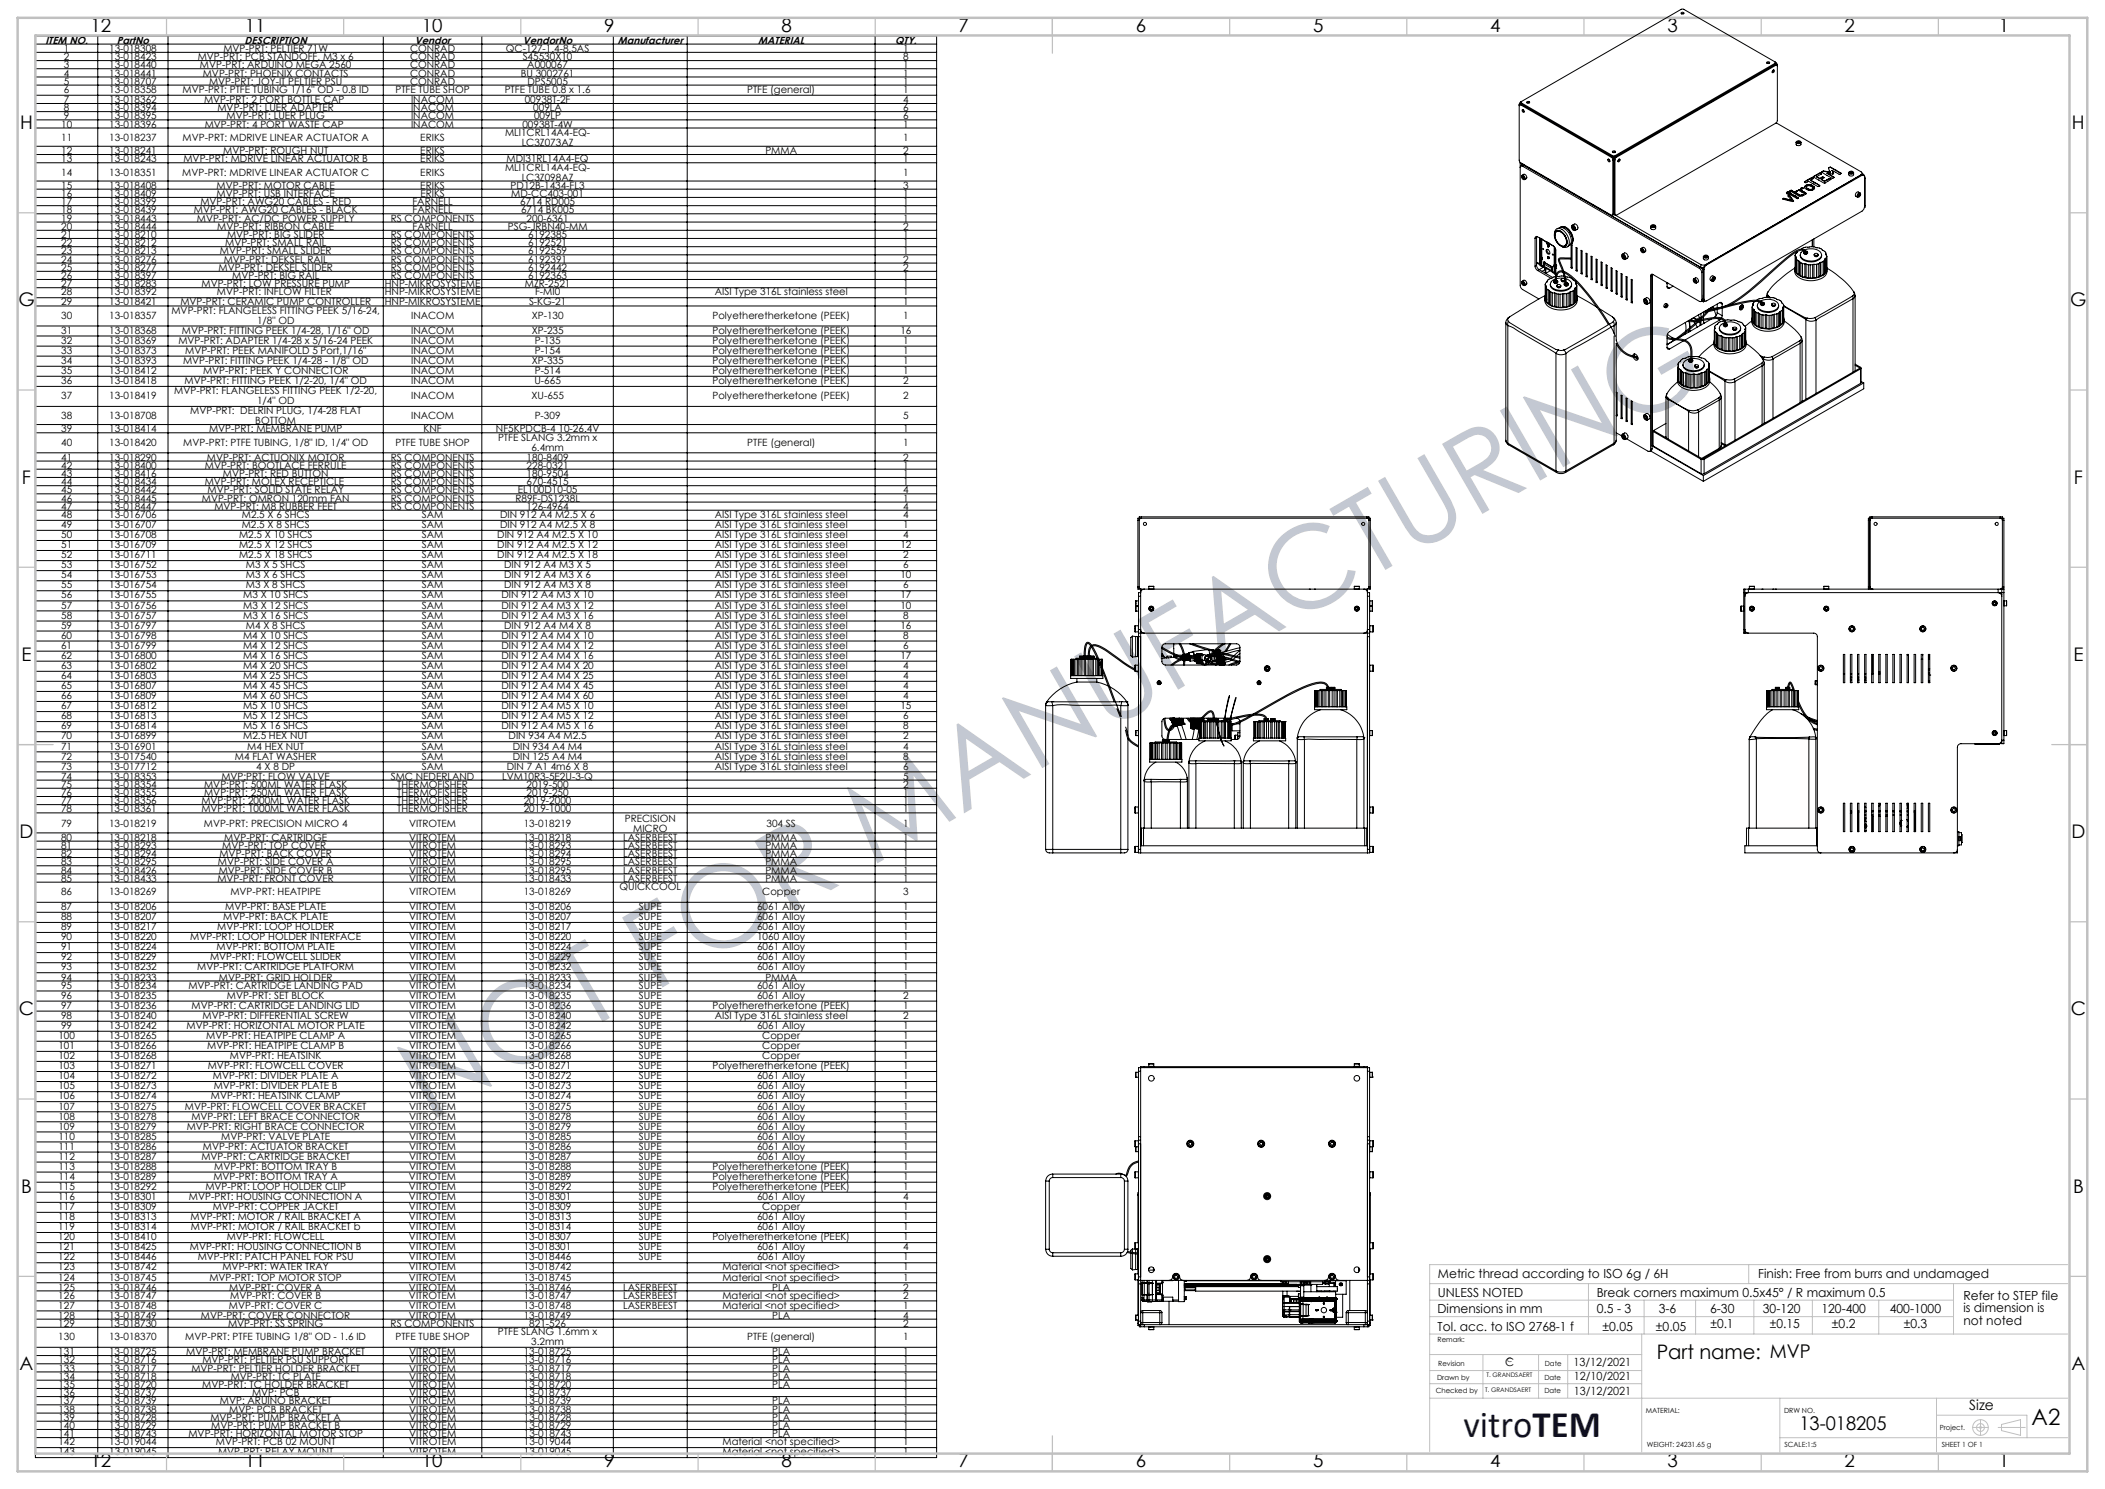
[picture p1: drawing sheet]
<svg xmlns="http://www.w3.org/2000/svg" width="594mm" height="420mm" viewBox="0 0 594 420" stroke-linecap="round" stroke-linejoin="round" font-family="sans-serif">
<defs><g id="words">
<text font-size="31.8" fill="#c3c8d2" x="121" y="316.6" transform="rotate(-30 121 316.6)">NOT FOR MANUFACTURING</text>
<text font-size="10.6" fill="#000080" x="412.9" y="405.3">vitroTEM</text>
<text font-size="6.3" x="573.3" y="401.9">A2</text>
<text font-size="5.6" x="467.5" y="383.2">Part name: MVP</text>
<g font-size="5.3">
<text x="25.6" y="8.9">12</text>
<text x="69.1" y="8.9">11</text>
<text x="119.1" y="8.9">10</text>
<text x="170.5" y="8.9">9</text>
<text x="220.5" y="8.9">8</text>
<text x="270.5" y="8.9">7</text>
<text x="320.5" y="8.9">6</text>
<text x="370.5" y="8.9">5</text>
<text x="420.5" y="8.9">4</text>
<text x="470.5" y="8.9">3</text>
<text x="520.5" y="8.9">2</text>
<text x="564" y="8.9">1</text>
<text x="5.7" y="36.4">H</text>
<text x="584.7" y="36.4">H</text>
<text x="5.2" y="86.4">G</text>
<text x="584.2" y="86.4">G</text>
<text x="6.2" y="136.4">F</text>
<text x="585.2" y="136.4">F</text>
<text x="6.1" y="186.4">E</text>
<text x="585.1" y="186.4">E</text>
<text x="5.5" y="236.4">D</text>
<text x="584.5" y="236.4">D</text>
<text x="5.3" y="286.4">C</text>
<text x="584.3" y="286.4">C</text>
<text x="6" y="336.4">B</text>
<text x="585" y="336.4">B</text>
<text x="5.5" y="386.4">A</text>
<text x="584.5" y="386.4">A</text>
<text x="507.8" y="403.3">13-018205</text>
<text x="25.6" y="413.9">12</text>
<text x="69.1" y="413.9">11</text>
<text x="119.1" y="413.9">10</text>
<text x="170.5" y="413.9">9</text>
<text x="220.5" y="413.9">8</text>
<text x="270.5" y="413.9">7</text>
<text x="320.5" y="413.9">6</text>
<text x="370.5" y="413.9">5</text>
<text x="420.5" y="413.9">4</text>
<text x="470.5" y="413.9">3</text>
<text x="520.5" y="413.9">2</text>
<text x="564" y="413.9">1</text>
</g>
<text font-size="4" x="555.7" y="397.8">Size</text>
<g font-size="3.5">
<text x="405.7" y="360.5">Metric thread according to ISO 6g / 6H</text>
<text x="405.7" y="365.7">UNLESS NOTED</text>
<text x="450.6" y="365.7">Break corners maximum 0.5x45° / R maximum 0.5</text>
<text x="496.2" y="360.5">Finish: Free from burrs and undamaged</text>
<text x="405.6" y="370.5">Dimensions in mm</text>
<text x="450.6" y="370.5">0.5 - 3</text>
<text x="468.1" y="370.5">3-6</text>
<text x="482.6" y="370.5">6-30</text>
<text x="497.5" y="370.5">30-120</text>
<text x="514" y="370.5">120-400</text>
<text x="533.3" y="370.5">400-1000</text>
<text x="554" y="366.6">Refer to STEP file</text>
<text x="554" y="370.1">is dimension is</text>
<text x="405.6" y="375.3">Tol. acc. to ISO 2768-1 f</text>
<text x="452.2" y="375.3">±0.05</text>
<text x="467.3" y="375.3">±0.05</text>
<text x="482.7" y="374.7">±0.1</text>
<text x="499.4" y="374.7">±0.15</text>
<text x="516.9" y="374.7">±0.2</text>
<text x="537.2" y="374.7">±0.3</text>
<text x="554" y="373.7">not noted</text>
</g>
<g font-size="3.2">
<text x="424.7" y="385.2">C</text>
<text x="444" y="385.2">13/12/2021</text>
<text x="444.1" y="389.4">12/10/2021</text>
<text x="444.1" y="393.4">13/12/2021</text>
</g>
<g font-size="2.9">
<text x="12.8" y="12.3">ITEM NO.</text>
<text x="33" y="12.3">PartNo</text>
<text x="69" y="12.3">DESCRIPTION</text>
<text x="117" y="12.3">Vendor</text>
<text x="147.6" y="12.3">VendorNo</text>
<text x="174.3" y="12.3">Manufacturer</text>
<text x="213.9" y="12.3">MATERIAL</text>
<text x="252.6" y="12.3">QTY.</text>
</g>
<g font-size="2.8">
<text x="18" y="14.6">1</text>
<text x="18" y="17">2</text>
<text x="30.8" y="14.6">13-018308</text>
<text x="30.8" y="17">13-018423</text>
<text x="55.8" y="17">MVP-PRT: PCB STANDOFF, M3 x 6</text>
<text x="63" y="14.6">MVP-PRT: PELTIER 71W</text>
<text x="115.7" y="14.6">CONRAD</text>
<text x="115.7" y="17">CONRAD</text>
<text x="142.7" y="14.6">QC-127-1.4-8.5AS</text>
<text x="147.5" y="17">S45530X10</text>
<text x="254.8" y="14.6">1</text>
<text x="254.8" y="17">8</text>
<text x="18" y="19.3">3</text>
<text x="18" y="21.6">4</text>
<text x="18" y="23.9">5</text>
<text x="30.8" y="19.3">13-018440</text>
<text x="30.8" y="21.6">13-018441</text>
<text x="30.8" y="23.9">13-018707</text>
<text x="56.4" y="19.3">MVP-PRT: ARDUINO MEGA 2560</text>
<text x="57.2" y="21.6">MVP-PRT: PHOENIX CONTACTS</text>
<text x="59" y="23.9">MVP-PRT: JOY-IT PELTIER PSU</text>
<text x="115.7" y="19.3">CONRAD</text>
<text x="115.7" y="21.6">CONRAD</text>
<text x="115.7" y="23.9">CONRAD</text>
<text x="146.9" y="21.6">BU 3002761</text>
<text x="148.8" y="19.3">A000067</text>
<text x="148.8" y="23.9">DPS5005</text>
<text x="254.9" y="19.3">1</text>
<text x="254.9" y="23.9">1</text>
<text x="254.9" y="21.6">1</text>
<text x="18" y="29.1">7</text>
<text x="18" y="26.2">6</text>
<text x="30.8" y="29.1">13-018362</text>
<text x="30.8" y="26.2">13-018358</text>
<text x="51.5" y="26.2">MVP-PRT: PTFE TUBING 1/16&quot; OD - 0.8 ID</text>
<text x="57.6" y="29.1">MVP-PRT: 2 PORT BOTTLE CAP</text>
<text x="111.6" y="26.2">PTFE TUBE SHOP</text>
<text x="116" y="29.1">INACOM</text>
<text x="142.4" y="26.2">PTFE TUBE 0.8 x 1.6</text>
<text x="148.1" y="29.1">00938T-2F</text>
<text x="210.8" y="26.2">PTFE (general)</text>
<text x="254.9" y="29.1">4</text>
<text x="254.9" y="26.2">1</text>
<text x="17.2" y="36">10</text>
<text x="18" y="31.4">8</text>
<text x="18" y="33.7">9</text>
<text x="30.8" y="31.4">13-018394</text>
<text x="30.8" y="36">13-018396</text>
<text x="30.8" y="33.7">13-018395</text>
<text x="57.8" y="36">MVP-PRT: 4 PORT WASTE CAP</text>
<text x="61.4" y="31.4">MVP-PRT: LUER ADAPTER</text>
<text x="63.9" y="33.7">MVP-PRT: LUER PLUG</text>
<text x="116" y="31.4">INACOM</text>
<text x="116" y="33.7">INACOM</text>
<text x="116" y="36">INACOM</text>
<text x="147.4" y="36">00938T-4W</text>
<text x="150.5" y="31.4">009LA</text>
<text x="150.7" y="33.7">009LP</text>
<text x="254.9" y="31.4">6</text>
<text x="254.9" y="33.7">6</text>
<text x="254.9" y="36">1</text>
<text x="17.3" y="39.7">11</text>
<text x="30.8" y="39.7">13-018237</text>
<text x="51.5" y="39.7">MVP-PRT: MDRIVE LINEAR ACTUATOR A</text>
<text x="118.6" y="39.7">ERIKS</text>
<text x="142.5" y="38.3">MLI1CRL14A4-EQ-</text>
<text x="147.2" y="41.1">LC3Z073AZ</text>
<text x="254.9" y="39.7">1</text>
<text x="17.3" y="45.8">13</text>
<text x="17.3" y="43.5">12</text>
<text x="30.8" y="45.8">13-018243</text>
<text x="30.8" y="43.5">13-018241</text>
<text x="51.8" y="45.8">MVP-PRT: MDRIVE LINEAR ACTUATOR B</text>
<text x="63" y="43.5">MVP-PRT: ROUGH NUT</text>
<text x="118.6" y="43.5">ERIKS</text>
<text x="118.6" y="45.8">ERIKS</text>
<text x="143" y="45.8">MDI31RL14A4-EQ</text>
<text x="216" y="43.5">PMMA</text>
<text x="254.9" y="43.5">2</text>
<text x="254.9" y="45.8">1</text>
<text x="17.3" y="49.5">14</text>
<text x="17.3" y="53.2">15</text>
<text x="30.8" y="49.5">13-018351</text>
<text x="30.8" y="53.2">13-018408</text>
<text x="51.4" y="49.5">MVP-PRT: MDRIVE LINEAR ACTUATOR C</text>
<text x="61.1" y="53.2">MVP-PRT: MOTOR CABLE</text>
<text x="118.6" y="49.5">ERIKS</text>
<text x="118.6" y="53.2">ERIKS</text>
<text x="142.5" y="48.1">MLI1CRL14A4-EQ-</text>
<text x="144.1" y="53.2">PD12B-1434-FL3</text>
<text x="147.2" y="50.9">LC3Z098AZ</text>
<text x="254.9" y="53.2">3</text>
<text x="254.9" y="49.5">1</text>
<text x="17.3" y="55.6">16</text>
<text x="17.3" y="57.9">17</text>
<text x="30.8" y="55.6">13-018409</text>
<text x="30.8" y="57.9">13-018399</text>
<text x="56.5" y="57.9">MVP-PRT: AWG20 CABLES - RED</text>
<text x="61.1" y="55.6">MVP-PRT: USB INTERFACE</text>
<text x="116.4" y="57.9">FARNELL</text>
<text x="118.6" y="55.6">ERIKS</text>
<text x="144.3" y="55.6">MD-CC403-001</text>
<text x="146.8" y="57.9">6714 RD005</text>
<text x="254.9" y="55.6">1</text>
<text x="254.9" y="57.9">1</text>
<text x="17.3" y="60.2">18</text>
<text x="17.3" y="62.5">19</text>
<text x="17.3" y="64.8">20</text>
<text x="30.8" y="60.2">13-018439</text>
<text x="30.8" y="62.5">13-018443</text>
<text x="30.8" y="64.8">13-018444</text>
<text x="54.7" y="60.2">MVP-PRT: AWG20 CABLES - BLACK</text>
<text x="55.6" y="62.5">MVP-PRT: AC/DC POWER SUPPLY</text>
<text x="61.3" y="64.8">MVP-PRT: RIBBON CABLE</text>
<text x="110.3" y="62.5">RS COMPONENTS</text>
<text x="116.4" y="60.2">FARNELL</text>
<text x="116.4" y="64.8">FARNELL</text>
<text x="143.3" y="64.8">PSG-JRBN40-MM</text>
<text x="147" y="60.2">6714 BK005</text>
<text x="148.6" y="62.5">200-6361</text>
<text x="254.9" y="60.2">1</text>
<text x="254.9" y="62.5">1</text>
<text x="254.9" y="64.8">2</text>
<text x="17.3" y="67.1">21</text>
<text x="17.3" y="69.4">22</text>
<text x="17.3" y="71.8">23</text>
<text x="30.8" y="67.1">13-018210</text>
<text x="30.8" y="69.4">13-018212</text>
<text x="30.8" y="71.8">13-018213</text>
<text x="62.1" y="71.8">MVP-PRT: SMALL SLIDER</text>
<text x="63.5" y="69.4">MVP-PRT: SMALL RAIL</text>
<text x="64.1" y="67.1">MVP-PRT: BIG SLIDER</text>
<text x="110.3" y="67.1">RS COMPONENTS</text>
<text x="110.3" y="69.4">RS COMPONENTS</text>
<text x="110.3" y="71.8">RS COMPONENTS</text>
<text x="149.1" y="67.1">6192385</text>
<text x="149.1" y="69.4">6192521</text>
<text x="149.1" y="71.8">6192559</text>
<text x="254.9" y="67.1">1</text>
<text x="254.9" y="69.4">1</text>
<text x="254.9" y="71.8">1</text>
<text x="17.3" y="76.4">25</text>
<text x="17.3" y="74.1">24</text>
<text x="30.8" y="76.4">13-018277</text>
<text x="30.8" y="74.1">13-018276</text>
<text x="61.7" y="76.4">MVP-PRT: DEKSEL SLIDER</text>
<text x="63.1" y="74.1">MVP-PRT: DEKSEL RAIL</text>
<text x="110.3" y="76.4">RS COMPONENTS</text>
<text x="110.3" y="74.1">RS COMPONENTS</text>
<text x="149.1" y="76.4">6192442</text>
<text x="149.1" y="74.1">6192391</text>
<text x="254.9" y="76.4">2</text>
<text x="254.9" y="74.1">2</text>
<text x="17.3" y="81">27</text>
<text x="17.3" y="83.3">28</text>
<text x="17.3" y="78.7">26</text>
<text x="30.8" y="81">13-018283</text>
<text x="30.8" y="83.3">13-018392</text>
<text x="30.8" y="78.7">13-018397</text>
<text x="56.9" y="81">MVP-PRT: LOW PRESSURE PUMP</text>
<text x="61.2" y="83.3">MVP-PRT: INFLOW FILTER</text>
<text x="65.5" y="78.7">MVP-PRT: BIG RAIL</text>
<text x="108.6" y="81">HNP-MIKROSYSTEME</text>
<text x="108.6" y="83.3">HNP-MIKROSYSTEME</text>
<text x="110.3" y="78.7">RS COMPONENTS</text>
<text x="148.1" y="81">MZR-2521</text>
<text x="149.1" y="78.7">6192363</text>
<text x="151" y="83.3">F-MI0</text>
<text x="201.7" y="83.3">AISI Type 316L stainless steel</text>
<text x="254.9" y="78.7">1</text>
<text x="254.9" y="81">1</text>
<text x="254.9" y="83.3">1</text>
<text x="17.3" y="89.9">30</text>
<text x="17.3" y="86.2">29</text>
<text x="30.8" y="89.9">13-018357</text>
<text x="30.8" y="86.2">13-018421</text>
<text x="48.4" y="88.5">MVP-PRT: FLANGELESS FITTING PEEK 5/16-24,</text>
<text x="50.9" y="86.2">MVP-PRT: CERAMIC PUMP CONTROLLER</text>
<text x="108.6" y="86.2">HNP-MIKROSYSTEME</text>
<text x="116" y="89.9">INACOM</text>
<text x="149.3" y="86.2">S-KG-21</text>
<text x="150" y="89.9">XP-130</text>
<text x="201.1" y="89.9">Polyetheretherketone (PEEK)</text>
<text x="254.9" y="86.2">1</text>
<text x="254.9" y="89.9">1</text>
<text x="17.3" y="94.1">31</text>
<text x="30.8" y="94.1">13-018368</text>
<text x="51.3" y="94.1">MVP-PRT: FITTING PEEK 1/4-28, 1/16&quot; OD</text>
<text x="72.5" y="91.3">1/8&quot; OD</text>
<text x="116" y="94.1">INACOM</text>
<text x="150" y="94.1">XP-235</text>
<text x="201.1" y="94.1">Polyetheretherketone (PEEK)</text>
<text x="254.1" y="94.1">16</text>
<text x="17.3" y="97">32</text>
<text x="17.3" y="99.8">33</text>
<text x="30.8" y="97">13-018369</text>
<text x="30.8" y="99.8">13-018373</text>
<text x="50.3" y="97">MVP-PRT: ADAPTER 1/4-28 x 5/16-24 PEEK</text>
<text x="52.2" y="99.8">MVP-PRT: PEEK MANIFOLD 5 Port,1/16&quot;</text>
<text x="116" y="99.8">INACOM</text>
<text x="116" y="97">INACOM</text>
<text x="150.9" y="99.8">P-154</text>
<text x="150.9" y="97">P-135</text>
<text x="201.1" y="99.8">Polyetheretherketone (PEEK)</text>
<text x="201.1" y="97">Polyetheretherketone (PEEK)</text>
<text x="254.9" y="99.8">1</text>
<text x="254.9" y="97">1</text>
<text x="17.3" y="102.6">34</text>
<text x="17.3" y="105.5">35</text>
<text x="30.8" y="102.6">13-018393</text>
<text x="30.8" y="105.5">13-018412</text>
<text x="51.6" y="102.6">MVP-PRT: FITTING PEEK 1/4-28 - 1/8&quot; OD</text>
<text x="57.3" y="105.5">MVP-PRT: PEEK Y CONNECTOR</text>
<text x="116" y="102.6">INACOM</text>
<text x="116" y="105.5">INACOM</text>
<text x="150" y="102.6">XP-335</text>
<text x="150.9" y="105.5">P-514</text>
<text x="201.1" y="102.6">Polyetheretherketone (PEEK)</text>
<text x="201.1" y="105.5">Polyetheretherketone (PEEK)</text>
<text x="254.9" y="102.6">1</text>
<text x="254.9" y="105.5">1</text>
<text x="17.3" y="108.3">36</text>
<text x="17.3" y="112.6">37</text>
<text x="30.8" y="108.3">13-018418</text>
<text x="30.8" y="112.6">13-018419</text>
<text x="49.2" y="111.2">MVP-PRT: FLANGELESS FITTING PEEK 1/2-20,</text>
<text x="52.1" y="108.3">MVP-PRT: FITTING PEEK 1/2-20, 1/4&quot; OD</text>
<text x="72.5" y="114">1/4&quot; OD</text>
<text x="116" y="108.3">INACOM</text>
<text x="116" y="112.6">INACOM</text>
<text x="150" y="112.6">XU-655</text>
<text x="150.8" y="108.3">U-665</text>
<text x="201.1" y="108.3">Polyetheretherketone (PEEK)</text>
<text x="201.1" y="112.6">Polyetheretherketone (PEEK)</text>
<text x="254.9" y="108.3">2</text>
<text x="254.9" y="112.6">2</text>
<text x="17.3" y="118.2">38</text>
<text x="30.8" y="118.2">13-018708</text>
<text x="53.7" y="116.8">MVP-PRT: DELRIN PLUG, 1/4-28 FLAT</text>
<text x="72.1" y="119.6">BOTTOM</text>
<text x="116" y="118.2">INACOM</text>
<text x="150.9" y="118.2">P-309</text>
<text x="254.9" y="118.2">5</text>
<text x="17.3" y="121.9">39</text>
<text x="17.3" y="125.7">40</text>
<text x="30.8" y="121.9">13-018414</text>
<text x="30.8" y="125.7">13-018420</text>
<text x="51.7" y="125.7">MVP-PRT: PTFE TUBING, 1/8&quot; ID, 1/4&quot; OD</text>
<text x="59" y="121.9">MVP-PRT: MEMBRANE PUMP</text>
<text x="111.6" y="125.7">PTFE TUBE SHOP</text>
<text x="119.5" y="121.9">KNF</text>
<text x="140" y="121.9">NF5KPDCB-4 10-26.4V</text>
<text x="140.5" y="124.3">PTFE SLANG 3.2mm x</text>
<text x="210.8" y="125.7">PTFE (general)</text>
<text x="254.9" y="121.9">1</text>
<text x="254.9" y="125.7">1</text>
<text x="17.3" y="129.9">41</text>
<text x="30.8" y="129.9">13-018290</text>
<text x="58.4" y="129.9">MVP-PRT: ACTUONIX MOTOR</text>
<text x="110.3" y="129.9">RS COMPONENTS</text>
<text x="148.6" y="129.9">180-8409</text>
<text x="149.9" y="127.1">6.4mm</text>
<text x="254.9" y="129.9">2</text>
<text x="17.3" y="132.2">42</text>
<text x="17.3" y="134.5">43</text>
<text x="17.3" y="136.8">44</text>
<text x="30.8" y="132.2">13-018400</text>
<text x="30.8" y="134.5">13-018416</text>
<text x="30.8" y="136.8">13-018434</text>
<text x="57.8" y="136.8">MVP-PRT: MOLEX RECEPTICLE</text>
<text x="57.8" y="132.2">MVP-PRT: BOOTLACE FERRULE</text>
<text x="62.9" y="134.5">MVP-PRT: RED BUTTON</text>
<text x="110.3" y="132.2">RS COMPONENTS</text>
<text x="110.3" y="134.5">RS COMPONENTS</text>
<text x="110.3" y="136.8">RS COMPONENTS</text>
<text x="148.6" y="132.2">228-0321</text>
<text x="148.6" y="134.5">180-9504</text>
<text x="148.6" y="136.8">670-4515</text>
<text x="254.9" y="132.2">1</text>
<text x="254.9" y="134.5">1</text>
<text x="254.9" y="136.8">1</text>
<text x="17.3" y="143.8">47</text>
<text x="17.3" y="139.2">45</text>
<text x="17.3" y="141.5">46</text>
<text x="30.8" y="143.8">13-018447</text>
<text x="30.8" y="139.2">13-018442</text>
<text x="30.8" y="141.5">13-018445</text>
<text x="57" y="141.5">MVP-PRT: OMRON 120mm FAN</text>
<text x="58.6" y="139.2">MVP-PRT: SOLID STATE RELAY</text>
<text x="60.5" y="143.8">MVP-PRT: M8 RUBBER FEET</text>
<text x="110.3" y="143.8">RS COMPONENTS</text>
<text x="110.3" y="141.5">RS COMPONENTS</text>
<text x="110.3" y="139.2">RS COMPONENTS</text>
<text x="145.4" y="141.5">R89F-DS1238L</text>
<text x="146.1" y="139.2">EL100D10-05</text>
<text x="148.6" y="143.8">126-4964</text>
<text x="254.9" y="143.8">4</text>
<text x="254.9" y="141.5">1</text>
<text x="254.9" y="139.2">4</text>
<text x="17.3" y="148.9">49</text>
<text x="17.3" y="146.1">48</text>
<text x="30.8" y="148.9">13-016707</text>
<text x="30.8" y="146.1">13-016706</text>
<text x="68.2" y="148.9">M2.5 X 8 SHCS</text>
<text x="68.2" y="146.1">M2.5 X 6 SHCS</text>
<text x="119" y="148.9">SAM</text>
<text x="119" y="146.1">SAM</text>
<text x="141.1" y="148.9">DIN 912 A4 M2.5 X 8</text>
<text x="141.1" y="146.1">DIN 912 A4 M2.5 X 6</text>
<text x="201.7" y="148.9">AISI Type 316L stainless steel</text>
<text x="201.7" y="146.1">AISI Type 316L stainless steel</text>
<text x="254.9" y="148.9">1</text>
<text x="254.9" y="146.1">4</text>
<text x="17.3" y="154.6">51</text>
<text x="17.3" y="151.8">50</text>
<text x="30.8" y="154.6">13-016709</text>
<text x="30.8" y="151.8">13-016708</text>
<text x="67.4" y="154.6">M2.5 X 12 SHCS</text>
<text x="67.4" y="151.8">M2.5 X 10 SHCS</text>
<text x="119" y="154.6">SAM</text>
<text x="119" y="151.8">SAM</text>
<text x="140.3" y="154.6">DIN 912 A4 M2.5 X 12</text>
<text x="140.3" y="151.8">DIN 912 A4 M2.5 X 10</text>
<text x="201.7" y="154.6">AISI Type 316L stainless steel</text>
<text x="201.7" y="151.8">AISI Type 316L stainless steel</text>
<text x="254.1" y="154.6">12</text>
<text x="254.9" y="151.8">4</text>
<text x="17.2" y="160.3">53</text>
<text x="17.3" y="157.5">52</text>
<text x="30.8" y="160.3">13-016752</text>
<text x="30.8" y="157.5">13-016711</text>
<text x="67.4" y="157.5">M2.5 X 18 SHCS</text>
<text x="69.4" y="160.3">M3 X 5 SHCS</text>
<text x="119" y="160.3">SAM</text>
<text x="119" y="157.5">SAM</text>
<text x="140.3" y="157.5">DIN 912 A4 M2.5 X 18</text>
<text x="142.3" y="160.3">DIN 912 A4 M3 X 5</text>
<text x="201.7" y="157.5">AISI Type 316L stainless steel</text>
<text x="201.7" y="160.3">AISI Type 316L stainless steel</text>
<text x="254.9" y="157.5">2</text>
<text x="254.9" y="160.3">6</text>
<text x="17.3" y="163.1">54</text>
<text x="17.3" y="166">55</text>
<text x="30.8" y="163.1">13-016753</text>
<text x="30.8" y="166">13-016754</text>
<text x="69.4" y="163.1">M3 X 6 SHCS</text>
<text x="69.4" y="166">M3 X 8 SHCS</text>
<text x="119" y="163.1">SAM</text>
<text x="119" y="166">SAM</text>
<text x="142.3" y="163.1">DIN 912 A4 M3 X 6</text>
<text x="142.3" y="166">DIN 912 A4 M3 X 8</text>
<text x="201.7" y="163.1">AISI Type 316L stainless steel</text>
<text x="201.7" y="166">AISI Type 316L stainless steel</text>
<text x="254.1" y="163.1">10</text>
<text x="254.9" y="166">6</text>
<text x="17.3" y="168.8">56</text>
<text x="17.3" y="171.7">57</text>
<text x="30.8" y="168.8">13-016755</text>
<text x="30.8" y="171.7">13-016756</text>
<text x="68.6" y="168.8">M3 X 10 SHCS</text>
<text x="68.6" y="171.7">M3 X 12 SHCS</text>
<text x="119" y="168.8">SAM</text>
<text x="119" y="171.7">SAM</text>
<text x="141.5" y="168.8">DIN 912 A4 M3 X 10</text>
<text x="141.5" y="171.7">DIN 912 A4 M3 X 12</text>
<text x="201.7" y="168.8">AISI Type 316L stainless steel</text>
<text x="201.7" y="171.7">AISI Type 316L stainless steel</text>
<text x="254.1" y="168.8">17</text>
<text x="254.1" y="171.7">10</text>
<text x="17.2" y="177.4">59</text>
<text x="17.3" y="174.5">58</text>
<text x="30.8" y="177.4">13-016797</text>
<text x="30.8" y="174.5">13-016757</text>
<text x="68.6" y="174.5">M3 X 16 SHCS</text>
<text x="69.4" y="177.4">M4 X 8 SHCS</text>
<text x="119" y="177.4">SAM</text>
<text x="119" y="174.5">SAM</text>
<text x="141.5" y="174.5">DIN 912 A4 M3 X 16</text>
<text x="142.3" y="177.4">DIN 912 A4 M4 X 8</text>
<text x="201.7" y="177.4">AISI Type 316L stainless steel</text>
<text x="201.7" y="174.5">AISI Type 316L stainless steel</text>
<text x="254.1" y="177.4">16</text>
<text x="254.8" y="174.5">8</text>
<text x="17.2" y="180.2">60</text>
<text x="17.2" y="183">61</text>
<text x="17.2" y="185.9">62</text>
<text x="30.8" y="180.2">13-016798</text>
<text x="30.8" y="183">13-016799</text>
<text x="30.8" y="185.9">13-016800</text>
<text x="68.6" y="180.2">M4 X 10 SHCS</text>
<text x="68.6" y="183">M4 X 12 SHCS</text>
<text x="68.6" y="185.9">M4 X 16 SHCS</text>
<text x="119" y="180.2">SAM</text>
<text x="119" y="183">SAM</text>
<text x="119" y="185.9">SAM</text>
<text x="141.5" y="180.2">DIN 912 A4 M4 X 10</text>
<text x="141.5" y="183">DIN 912 A4 M4 X 12</text>
<text x="141.5" y="185.9">DIN 912 A4 M4 X 16</text>
<text x="201.7" y="180.2">AISI Type 316L stainless steel</text>
<text x="201.7" y="183">AISI Type 316L stainless steel</text>
<text x="201.7" y="185.9">AISI Type 316L stainless steel</text>
<text x="254.1" y="185.9">17</text>
<text x="254.9" y="180.2">8</text>
<text x="254.9" y="183">6</text>
<text x="17.2" y="188.7">63</text>
<text x="17.2" y="191.6">64</text>
<text x="30.8" y="188.7">13-016802</text>
<text x="30.8" y="191.6">13-016803</text>
<text x="68.6" y="188.7">M4 X 20 SHCS</text>
<text x="68.6" y="191.6">M4 X 25 SHCS</text>
<text x="119" y="188.7">SAM</text>
<text x="119" y="191.6">SAM</text>
<text x="141.5" y="188.7">DIN 912 A4 M4 X 20</text>
<text x="141.5" y="191.6">DIN 912 A4 M4 X 25</text>
<text x="201.7" y="188.7">AISI Type 316L stainless steel</text>
<text x="201.7" y="191.6">AISI Type 316L stainless steel</text>
<text x="254.9" y="188.7">4</text>
<text x="254.9" y="191.6">4</text>
<text x="17.2" y="194.4">65</text>
<text x="17.2" y="197.2">66</text>
<text x="30.8" y="194.4">13-016807</text>
<text x="30.8" y="197.2">13-016809</text>
<text x="68.6" y="194.4">M4 X 45 SHCS</text>
<text x="68.6" y="197.2">M4 X 60 SHCS</text>
<text x="119" y="194.4">SAM</text>
<text x="119" y="197.2">SAM</text>
<text x="141.5" y="194.4">DIN 912 A4 M4 X 45</text>
<text x="141.5" y="197.2">DIN 912 A4 M4 X 60</text>
<text x="201.7" y="194.4">AISI Type 316L stainless steel</text>
<text x="201.7" y="197.2">AISI Type 316L stainless steel</text>
<text x="254.9" y="194.4">4</text>
<text x="254.9" y="197.2">4</text>
<text x="17.2" y="200.1">67</text>
<text x="17.2" y="202.9">68</text>
<text x="30.8" y="200.1">13-016812</text>
<text x="30.8" y="202.9">13-016813</text>
<text x="68.6" y="200.1">M5 X 10 SHCS</text>
<text x="68.6" y="202.9">M5 X 12 SHCS</text>
<text x="119" y="200.1">SAM</text>
<text x="119" y="202.9">SAM</text>
<text x="141.5" y="200.1">DIN 912 A4 M5 X 10</text>
<text x="141.5" y="202.9">DIN 912 A4 M5 X 12</text>
<text x="201.7" y="200.1">AISI Type 316L stainless steel</text>
<text x="201.7" y="202.9">AISI Type 316L stainless steel</text>
<text x="254.1" y="200.1">15</text>
<text x="254.9" y="202.9">6</text>
<text x="17.2" y="205.7">69</text>
<text x="17.2" y="208.6">70</text>
<text x="30.8" y="205.7">13-016814</text>
<text x="30.8" y="208.6">13-016899</text>
<text x="68.6" y="205.7">M5 X 16 SHCS</text>
<text x="68.6" y="208.6">M2.5 HEX NUT</text>
<text x="119" y="205.7">SAM</text>
<text x="119" y="208.6">SAM</text>
<text x="141.5" y="205.7">DIN 912 A4 M5 X 16</text>
<text x="143.5" y="208.6">DIN 934 A4 M2.5</text>
<text x="201.7" y="205.7">AISI Type 316L stainless steel</text>
<text x="201.7" y="208.6">AISI Type 316L stainless steel</text>
<text x="254.9" y="205.7">8</text>
<text x="254.9" y="208.6">2</text>
<text x="17.2" y="214.3">72</text>
<text x="17.2" y="211.4">71</text>
<text x="30.8" y="214.3">13-017540</text>
<text x="30.8" y="211.4">13-016901</text>
<text x="66.3" y="214.3">M4 FLAT WASHER</text>
<text x="69.8" y="211.4">M4 HEX NUT</text>
<text x="119" y="211.4">SAM</text>
<text x="119" y="214.3">SAM</text>
<text x="144.7" y="211.4">DIN 934 A4 M4</text>
<text x="144.7" y="214.3">DIN 125 A4 M4</text>
<text x="201.7" y="211.4">AISI Type 316L stainless steel</text>
<text x="201.7" y="214.3">AISI Type 316L stainless steel</text>
<text x="254.8" y="211.4">4</text>
<text x="254.8" y="214.3">8</text>
<text x="17.2" y="217.1">73</text>
<text x="17.2" y="219.9">74</text>
<text x="30.8" y="217.1">13-017712</text>
<text x="30.8" y="219.9">13-018353</text>
<text x="62.5" y="219.9">MVP:PRT: FLOW VALVE</text>
<text x="72.3" y="217.1">4 X 8 DP</text>
<text x="110.3" y="219.9">SMC NEDERLAND</text>
<text x="119" y="217.1">SAM</text>
<text x="141.7" y="219.9">LVM10R3-5E2U-3-Q</text>
<text x="143" y="217.1">DIN 7 A1 4m6 X 8</text>
<text x="201.7" y="217.1">AISI Type 316L stainless steel</text>
<text x="254.8" y="217.1">6</text>
<text x="254.8" y="219.9">5</text>
<text x="17.2" y="222.2">75</text>
<text x="17.2" y="224.6">76</text>
<text x="17.2" y="226.9">77</text>
<text x="30.8" y="222.2">13-018354</text>
<text x="30.8" y="224.6">13-018355</text>
<text x="30.8" y="226.9">13-018356</text>
<text x="56.8" y="226.9">MVP:PRT: 2000ML WATER FLASK</text>
<text x="57.6" y="222.2">MVP:PRT: 500ML WATER FLASK</text>
<text x="57.6" y="224.6">MVP:PRT: 250ML WATER FLASK</text>
<text x="112.1" y="222.2">THERMOFISHER</text>
<text x="112.1" y="224.6">THERMOFISHER</text>
<text x="112.1" y="226.9">THERMOFISHER</text>
<text x="147.8" y="226.9">2019-2000</text>
<text x="148.6" y="222.2">2019-500</text>
<text x="148.6" y="224.6">2019-250</text>
<text x="254.8" y="222.2">2</text>
<text x="254.8" y="224.6">1</text>
<text x="254.8" y="226.9">1</text>
<text x="17.2" y="229.2">78</text>
<text x="17.2" y="233.2">79</text>
<text x="30.8" y="229.2">13-018361</text>
<text x="30.8" y="233.2">13-018219</text>
<text x="56.8" y="229.2">MVP:PRT: 1000ML WATER FLASK</text>
<text x="57.5" y="233.2">MVP-PRT: PRECISION MICRO 4</text>
<text x="112.1" y="229.2">THERMOFISHER</text>
<text x="115.4" y="233.2">VITROTEM</text>
<text x="147.8" y="229.2">2019-1000</text>
<text x="147.8" y="233.2">13-018219</text>
<text x="176.3" y="231.7">PRECISION</text>
<text x="216.3" y="233.2">304 SS</text>
<text x="254.8" y="229.2">1</text>
<text x="254.8" y="233.2">1</text>
<text x="17.2" y="237.1">80</text>
<text x="17.2" y="239.5">81</text>
<text x="30.8" y="237.1">13-018218</text>
<text x="30.8" y="239.5">13-018293</text>
<text x="62.7" y="239.5">MVP-PRT: TOP COVER</text>
<text x="63.3" y="237.1">MVP-PRT: CARTRIDGE</text>
<text x="115.4" y="237.1">VITROTEM</text>
<text x="115.4" y="239.5">VITROTEM</text>
<text x="147.8" y="237.1">13-018218</text>
<text x="147.8" y="239.5">13-018293</text>
<text x="175.9" y="237.1">LASERBEEST</text>
<text x="175.9" y="239.5">LASERBEEST</text>
<text x="178.7" y="234.6">MICRO</text>
<text x="216" y="237.1">PMMA</text>
<text x="216" y="239.5">PMMA</text>
<text x="254.8" y="237.1">1</text>
<text x="254.8" y="239.5">1</text>
<text x="17.2" y="241.8">82</text>
<text x="17.2" y="244.1">83</text>
<text x="30.8" y="241.8">13-018294</text>
<text x="30.8" y="244.1">13-018295</text>
<text x="61.5" y="244.1">MVP-PRT: SIDE COVER A</text>
<text x="61.9" y="241.8">MVP-PRT: BACK COVER</text>
<text x="115.4" y="241.8">VITROTEM</text>
<text x="115.4" y="244.1">VITROTEM</text>
<text x="147.8" y="241.8">13-018294</text>
<text x="147.8" y="244.1">13-018295</text>
<text x="175.9" y="241.8">LASERBEEST</text>
<text x="175.9" y="244.1">LASERBEEST</text>
<text x="216" y="241.8">PMMA</text>
<text x="216" y="244.1">PMMA</text>
<text x="254.8" y="241.8">1</text>
<text x="254.8" y="244.1">1</text>
<text x="17.2" y="246.4">84</text>
<text x="17.2" y="248.7">85</text>
<text x="30.8" y="246.4">13-018426</text>
<text x="30.8" y="248.7">13-018433</text>
<text x="61.3" y="248.7">MVP-PRT: FRONT COVER</text>
<text x="61.7" y="246.4">MVP-PRT: SIDE COVER B</text>
<text x="115.4" y="246.4">VITROTEM</text>
<text x="115.4" y="248.7">VITROTEM</text>
<text x="147.8" y="246.4">13-018295</text>
<text x="147.8" y="248.7">13-018433</text>
<text x="174.8" y="251">QUICKCOOL</text>
<text x="175.9" y="246.4">LASERBEEST</text>
<text x="175.9" y="248.7">LASERBEEST</text>
<text x="216" y="246.4">PMMA</text>
<text x="216" y="248.7">PMMA</text>
<text x="254.8" y="246.4">1</text>
<text x="254.8" y="248.7">1</text>
<text x="17.2" y="252.4">86</text>
<text x="17.2" y="256.7">87</text>
<text x="30.8" y="252.4">13-018269</text>
<text x="30.8" y="256.7">13-018206</text>
<text x="63.5" y="256.7">MVP-PRT: BASE PLATE</text>
<text x="65" y="252.4">MVP-PRT: HEATPIPE</text>
<text x="115.4" y="256.7">VITROTEM</text>
<text x="115.4" y="252.4">VITROTEM</text>
<text x="147.8" y="252.4">13-018269</text>
<text x="147.8" y="256.7">13-018206</text>
<text x="180.3" y="256.7">SUPE</text>
<text x="213.6" y="256.7">6061 Alloy</text>
<text x="215.1" y="252.4">Copper</text>
<text x="254.8" y="252.4">3</text>
<text x="254.8" y="256.7">1</text>
<text x="17.2" y="259.5">88</text>
<text x="17.2" y="262.4">89</text>
<text x="30.8" y="259.5">13-018207</text>
<text x="30.8" y="262.4">13-018217</text>
<text x="61.3" y="262.4">MVP-PRT: LOOP HOLDER</text>
<text x="63" y="259.5">MVP-PRT: BACK PLATE</text>
<text x="115.4" y="259.5">VITROTEM</text>
<text x="115.4" y="262.4">VITROTEM</text>
<text x="147.8" y="259.5">13-018207</text>
<text x="147.8" y="262.4">13-018217</text>
<text x="180.3" y="259.5">SUPE</text>
<text x="180.3" y="262.4">SUPE</text>
<text x="213.6" y="259.5">6061 Alloy</text>
<text x="213.6" y="262.4">6061 Alloy</text>
<text x="254.8" y="259.5">1</text>
<text x="254.8" y="262.4">1</text>
<text x="17.2" y="265.2">90</text>
<text x="17.2" y="268.1">91</text>
<text x="30.8" y="265.2">13-018220</text>
<text x="30.8" y="268.1">13-018224</text>
<text x="53.7" y="265.2">MVP-PRT: LOOP HOLDER INTERFACE</text>
<text x="61.1" y="268.1">MVP-PRT: BOTTOM PLATE</text>
<text x="115.4" y="265.2">VITROTEM</text>
<text x="115.4" y="268.1">VITROTEM</text>
<text x="147.8" y="265.2">13-018220</text>
<text x="147.8" y="268.1">13-018224</text>
<text x="180.3" y="265.2">SUPE</text>
<text x="180.3" y="268.1">SUPE</text>
<text x="213.6" y="265.2">1060 Alloy</text>
<text x="213.6" y="268.1">6061 Alloy</text>
<text x="254.8" y="265.2">1</text>
<text x="254.8" y="268.1">1</text>
<text x="17.2" y="270.9">92</text>
<text x="17.2" y="273.7">93</text>
<text x="30.8" y="270.9">13-018229</text>
<text x="30.8" y="273.7">13-018232</text>
<text x="55.7" y="273.7">MVP-PRT: CARTRIDGE PLATFORM</text>
<text x="59.3" y="270.9">MVP-PRT: FLOWCELL SLIDER</text>
<text x="115.4" y="270.9">VITROTEM</text>
<text x="115.4" y="273.7">VITROTEM</text>
<text x="147.8" y="270.9">13-018229</text>
<text x="147.8" y="273.7">13-018232</text>
<text x="180.3" y="270.9">SUPE</text>
<text x="180.3" y="273.7">SUPE</text>
<text x="213.6" y="270.9">6061 Alloy</text>
<text x="213.6" y="273.7">6061 Alloy</text>
<text x="254.8" y="270.9">1</text>
<text x="254.8" y="273.7">1</text>
<text x="17.2" y="276.6">94</text>
<text x="17.2" y="278.9">95</text>
<text x="17.2" y="281.7">96</text>
<text x="30.8" y="276.6">13-018233</text>
<text x="30.8" y="278.9">13-018234</text>
<text x="30.8" y="281.7">13-018235</text>
<text x="53.2" y="278.9">MVP-PRT: CARTRIDGE LANDING PAD</text>
<text x="61.8" y="276.6">MVP-PRT: GRID HOLDER</text>
<text x="64" y="281.7">MVP-PRT: SET BLOCK</text>
<text x="115.4" y="276.6">VITROTEM</text>
<text x="115.4" y="278.9">VITROTEM</text>
<text x="115.4" y="281.7">VITROTEM</text>
<text x="147.8" y="276.6">13-018233</text>
<text x="147.8" y="278.9">13-018234</text>
<text x="147.8" y="281.7">13-018235</text>
<text x="180.3" y="276.6">SUPE</text>
<text x="180.3" y="278.9">SUPE</text>
<text x="180.3" y="281.7">SUPE</text>
<text x="213.6" y="278.9">6061 Alloy</text>
<text x="213.6" y="281.7">6061 Alloy</text>
<text x="216" y="276.6">PMMA</text>
<text x="254.8" y="276.6">1</text>
<text x="254.8" y="278.9">1</text>
<text x="254.8" y="281.7">2</text>
<text x="17.2" y="284.6">97</text>
<text x="17.2" y="287.4">98</text>
<text x="30.8" y="284.6">13-018236</text>
<text x="30.8" y="287.4">13-018240</text>
<text x="54.1" y="284.6">MVP-PRT: CARTRIDGE LANDING LID</text>
<text x="57.2" y="287.4">MVP-PRT: DIFFERENTIAL SCREW</text>
<text x="115.4" y="284.6">VITROTEM</text>
<text x="115.4" y="287.4">VITROTEM</text>
<text x="147.8" y="284.6">13-018236</text>
<text x="147.8" y="287.4">13-018240</text>
<text x="180.3" y="284.6">SUPE</text>
<text x="180.3" y="287.4">SUPE</text>
<text x="201" y="284.6">Polyetheretherketone (PEEK)</text>
<text x="201.7" y="287.4">AISI Type 316L stainless steel</text>
<text x="254.8" y="284.6">1</text>
<text x="254.9" y="287.4">2</text>
<text x="16.5" y="293.1">100</text>
<text x="17.2" y="290.3">99</text>
<text x="30.8" y="293.1">13-018265</text>
<text x="30.8" y="290.3">13-018242</text>
<text x="52.6" y="290.3">MVP-PRT: HORIZONTAL MOTOR PLATE</text>
<text x="58.2" y="293.1">MVP-PRT: HEATPIPE CLAMP A</text>
<text x="115.4" y="290.3">VITROTEM</text>
<text x="115.4" y="293.1">VITROTEM</text>
<text x="147.8" y="290.3">13-018242</text>
<text x="147.8" y="293.1">13-018265</text>
<text x="180.3" y="290.3">SUPE</text>
<text x="180.3" y="293.1">SUPE</text>
<text x="213.6" y="290.3">6061 Alloy</text>
<text x="215.1" y="293.1">Copper</text>
<text x="254.8" y="290.3">1</text>
<text x="254.8" y="293.1">1</text>
<text x="16.5" y="295.9">101</text>
<text x="16.5" y="298.8">102</text>
<text x="30.8" y="295.9">13-018266</text>
<text x="30.8" y="298.8">13-018268</text>
<text x="58.5" y="295.9">MVP-PRT: HEATPIPE CLAMP B</text>
<text x="64.9" y="298.8">MVP-PRT: HEATSINK</text>
<text x="115.4" y="295.9">VITROTEM</text>
<text x="115.4" y="298.8">VITROTEM</text>
<text x="147.8" y="295.9">13-018266</text>
<text x="147.8" y="298.8">13-018268</text>
<text x="180.3" y="295.9">SUPE</text>
<text x="180.3" y="298.8">SUPE</text>
<text x="215.1" y="295.9">Copper</text>
<text x="215.1" y="298.8">Copper</text>
<text x="254.8" y="295.9">1</text>
<text x="254.8" y="298.8">1</text>
<text x="16.5" y="301.6">103</text>
<text x="16.5" y="304.4">104</text>
<text x="30.8" y="301.6">13-018271</text>
<text x="30.8" y="304.4">13-018272</text>
<text x="58.6" y="301.6">MVP-PRT: FLOWCELL COVER</text>
<text x="60.1" y="304.4">MVP-PRT: DIVIDER PLATE A</text>
<text x="115.4" y="301.6">VITROTEM</text>
<text x="115.4" y="304.4">VITROTEM</text>
<text x="147.8" y="301.6">13-018271</text>
<text x="147.8" y="304.4">13-018272</text>
<text x="180.3" y="301.6">SUPE</text>
<text x="180.3" y="304.4">SUPE</text>
<text x="201" y="301.6">Polyetheretherketone (PEEK)</text>
<text x="213.6" y="304.4">6061 Alloy</text>
<text x="254.8" y="301.6">1</text>
<text x="254.8" y="304.4">1</text>
<text x="16.5" y="307.3">105</text>
<text x="16.5" y="310.1">106</text>
<text x="30.8" y="307.3">13-018273</text>
<text x="30.8" y="310.1">13-018274</text>
<text x="59.5" y="310.1">MVP-PRT: HEATSINK CLAMP</text>
<text x="60.3" y="307.3">MVP-PRT: DIVIDER PLATE B</text>
<text x="115.4" y="310.1">VITROTEM</text>
<text x="115.4" y="307.3">VITROTEM</text>
<text x="147.8" y="307.3">13-018273</text>
<text x="147.8" y="310.1">13-018274</text>
<text x="180.3" y="307.3">SUPE</text>
<text x="180.3" y="310.1">SUPE</text>
<text x="213.6" y="307.3">6061 Alloy</text>
<text x="213.6" y="310.1">6061 Alloy</text>
<text x="254.8" y="307.3">1</text>
<text x="254.8" y="310.1">1</text>
<text x="16.5" y="313">107</text>
<text x="16.5" y="315.8">108</text>
<text x="30.8" y="313">13-018275</text>
<text x="30.8" y="315.8">13-018278</text>
<text x="52.2" y="313">MVP-PRT: FLOWCELL COVER BRACKET</text>
<text x="54" y="315.8">MVP-PRT: LEFT BRACE CONNECTOR</text>
<text x="115.4" y="313">VITROTEM</text>
<text x="115.4" y="315.8">VITROTEM</text>
<text x="147.8" y="313">13-018275</text>
<text x="147.8" y="315.8">13-018278</text>
<text x="180.3" y="313">SUPE</text>
<text x="180.3" y="315.8">SUPE</text>
<text x="213.6" y="313">6061 Alloy</text>
<text x="213.6" y="315.8">6061 Alloy</text>
<text x="254.8" y="313">1</text>
<text x="254.8" y="315.8">1</text>
<text x="16.5" y="318.6">109</text>
<text x="16.5" y="321.5">110</text>
<text x="30.8" y="318.6">13-018279</text>
<text x="30.8" y="321.5">13-018285</text>
<text x="52.7" y="318.6">MVP-PRT: RIGHT BRACE CONNECTOR</text>
<text x="62.4" y="321.5">MVP-PRT: VALVE PLATE</text>
<text x="115.4" y="318.6">VITROTEM</text>
<text x="115.4" y="321.5">VITROTEM</text>
<text x="147.8" y="318.6">13-018279</text>
<text x="147.8" y="321.5">13-018285</text>
<text x="180.3" y="318.6">SUPE</text>
<text x="180.3" y="321.5">SUPE</text>
<text x="213.6" y="318.6">6061 Alloy</text>
<text x="213.6" y="321.5">6061 Alloy</text>
<text x="254.8" y="318.6">1</text>
<text x="254.8" y="321.5">1</text>
<text x="16.5" y="327.1">112</text>
<text x="16.5" y="330">113</text>
<text x="16.5" y="324.3">111</text>
<text x="30.8" y="327.1">13-018287</text>
<text x="30.8" y="330">13-018288</text>
<text x="30.8" y="324.3">13-018286</text>
<text x="56.8" y="327.1">MVP-PRT: CARTRIDGE BRACKET</text>
<text x="57.2" y="324.3">MVP-PRT: ACTUATOR BRACKET</text>
<text x="60.4" y="330">MVP-PRT: BOTTOM TRAY B</text>
<text x="115.4" y="327.1">VITROTEM</text>
<text x="115.4" y="330">VITROTEM</text>
<text x="115.4" y="324.3">VITROTEM</text>
<text x="147.8" y="327.1">13-018287</text>
<text x="147.8" y="330">13-018288</text>
<text x="147.8" y="324.3">13-018286</text>
<text x="180.3" y="327.1">SUPE</text>
<text x="180.3" y="330">SUPE</text>
<text x="180.3" y="324.3">SUPE</text>
<text x="201" y="330">Polyetheretherketone (PEEK)</text>
<text x="213.6" y="324.3">6061 Alloy</text>
<text x="213.6" y="327.1">6061 Alloy</text>
<text x="254.8" y="324.3">1</text>
<text x="254.8" y="327.1">1</text>
<text x="254.8" y="330">1</text>
<text x="16.5" y="335.7">115</text>
<text x="16.5" y="332.8">114</text>
<text x="30.8" y="335.7">13-018292</text>
<text x="30.8" y="332.8">13-018289</text>
<text x="57.9" y="335.7">MVP-PRT: LOOP HOLDER CLIP</text>
<text x="60.2" y="332.8">MVP-PRT: BOTTOM TRAY A</text>
<text x="115.4" y="332.8">VITROTEM</text>
<text x="115.4" y="335.7">VITROTEM</text>
<text x="147.8" y="332.8">13-018289</text>
<text x="147.8" y="335.7">13-018292</text>
<text x="180.3" y="332.8">SUPE</text>
<text x="180.3" y="335.7">SUPE</text>
<text x="201" y="332.8">Polyetheretherketone (PEEK)</text>
<text x="201" y="335.7">Polyetheretherketone (PEEK)</text>
<text x="254.8" y="332.8">1</text>
<text x="254.8" y="335.7">1</text>
<text x="16.5" y="341.3">117</text>
<text x="16.5" y="338.5">116</text>
<text x="30.8" y="341.3">13-018309</text>
<text x="30.8" y="338.5">13-018301</text>
<text x="53.3" y="338.5">MVP-PRT: HOUSING CONNECTION A</text>
<text x="60" y="341.3">MVP-PRT: COPPER JACKET</text>
<text x="115.4" y="338.5">VITROTEM</text>
<text x="115.4" y="341.3">VITROTEM</text>
<text x="147.8" y="338.5">13-018301</text>
<text x="147.8" y="341.3">13-018309</text>
<text x="180.3" y="338.5">SUPE</text>
<text x="180.3" y="341.3">SUPE</text>
<text x="213.6" y="338.5">6061 Alloy</text>
<text x="215.1" y="341.3">Copper</text>
<text x="254.8" y="338.5">4</text>
<text x="254.8" y="341.3">1</text>
<text x="16.5" y="347">119</text>
<text x="16.5" y="344.2">118</text>
<text x="30.8" y="347">13-018314</text>
<text x="30.8" y="344.2">13-018313</text>
<text x="53.8" y="344.2">MVP-PRT: MOTOR / RAIL BRACKET A</text>
<text x="53.9" y="347">MVP-PRT: MOTOR / RAIL BRACKET b</text>
<text x="115.4" y="344.2">VITROTEM</text>
<text x="115.4" y="347">VITROTEM</text>
<text x="147.8" y="344.2">13-018313</text>
<text x="147.8" y="347">13-018314</text>
<text x="180.3" y="344.2">SUPE</text>
<text x="180.3" y="347">SUPE</text>
<text x="213.6" y="344.2">6061 Alloy</text>
<text x="213.6" y="347">6061 Alloy</text>
<text x="254.8" y="344.2">1</text>
<text x="254.8" y="347">1</text>
<text x="16.5" y="349.9">120</text>
<text x="16.5" y="352.7">121</text>
<text x="30.8" y="349.9">13-018410</text>
<text x="30.8" y="352.7">13-018425</text>
<text x="53.6" y="352.7">MVP-PRT: HOUSING CONNECTION B</text>
<text x="64" y="349.9">MVP-PRT: FLOWCELL</text>
<text x="115.4" y="349.9">VITROTEM</text>
<text x="115.4" y="352.7">VITROTEM</text>
<text x="147.8" y="349.9">13-018307</text>
<text x="147.8" y="352.7">13-018301</text>
<text x="180.3" y="349.9">SUPE</text>
<text x="180.3" y="352.7">SUPE</text>
<text x="201" y="349.9">Polyetheretherketone (PEEK)</text>
<text x="213.6" y="352.7">6061 Alloy</text>
<text x="254.8" y="349.9">1</text>
<text x="254.8" y="352.7">4</text>
<text x="16.5" y="355.5">122</text>
<text x="16.5" y="358.4">123</text>
<text x="30.8" y="355.5">13-018446</text>
<text x="30.8" y="358.4">13-018742</text>
<text x="55.8" y="355.5">MVP-PRT: PATCH PANEL FOR PSU</text>
<text x="62.8" y="358.4">MVP-PRT: WATER TRAY</text>
<text x="115.4" y="358.4">VITROTEM</text>
<text x="115.4" y="355.5">VITROTEM</text>
<text x="147.8" y="358.4">13-018742</text>
<text x="147.8" y="355.5">13-018446</text>
<text x="180.3" y="355.5">SUPE</text>
<text x="203.8" y="358.4">Material &lt;not specified&gt;</text>
<text x="213.6" y="355.5">6061 Alloy</text>
<text x="254.8" y="355.5">1</text>
<text x="254.8" y="358.4">1</text>
<text x="16.5" y="361.2">124</text>
<text x="16.5" y="364">125</text>
<text x="30.8" y="361.2">13-018745</text>
<text x="30.8" y="364">13-018746</text>
<text x="59.1" y="361.2">MVP-PRT: TOP MOTOR STOP</text>
<text x="64.7" y="364">MVP-PRT: COVER A</text>
<text x="115.4" y="361.2">VITROTEM</text>
<text x="115.4" y="364">VITROTEM</text>
<text x="147.8" y="361.2">13-018745</text>
<text x="147.8" y="364">13-018746</text>
<text x="175.9" y="364">LASERBEEST</text>
<text x="203.9" y="361.2">Material &lt;not specified&gt;</text>
<text x="217.9" y="364">PLA</text>
<text x="254.8" y="361.2">1</text>
<text x="254.8" y="364">2</text>
<text x="16.5" y="366.3">126</text>
<text x="16.5" y="369.1">127</text>
<text x="16.5" y="372">128</text>
<text x="30.8" y="366.3">13-018747</text>
<text x="30.8" y="369.1">13-018748</text>
<text x="30.8" y="372">13-018749</text>
<text x="56.7" y="372">MVP-PRT: COVER CONNECTOR</text>
<text x="64.6" y="369.1">MVP-PRT: COVER C</text>
<text x="64.9" y="366.3">MVP-PRT: COVER B</text>
<text x="115.4" y="366.3">VITROTEM</text>
<text x="115.4" y="369.1">VITROTEM</text>
<text x="115.4" y="372">VITROTEM</text>
<text x="147.8" y="366.3">13-018747</text>
<text x="147.8" y="369.1">13-018748</text>
<text x="147.8" y="372">13-018749</text>
<text x="175.9" y="366.3">LASERBEEST</text>
<text x="175.9" y="369.1">LASERBEEST</text>
<text x="203.9" y="366.3">Material &lt;not specified&gt;</text>
<text x="203.9" y="369.1">Material &lt;not specified&gt;</text>
<text x="217.9" y="372">PLA</text>
<text x="254.8" y="366.3">2</text>
<text x="254.8" y="369.1">1</text>
<text x="254.8" y="372">4</text>
<text x="16.5" y="374.3">129</text>
<text x="30.8" y="374.3">13-018730</text>
<text x="64.3" y="374.3">MVP-PRT: SS SPRING</text>
<text x="110.2" y="374.3">RS COMPONENTS</text>
<text x="140.5" y="376.6">PTFE SLANG 1.6mm x</text>
<text x="149.4" y="374.3">821-526</text>
<text x="254.8" y="374.3">2</text>
<text x="16.5" y="378">130</text>
<text x="16.5" y="382.2">131</text>
<text x="30.8" y="378">13-018370</text>
<text x="30.8" y="382.2">13-018725</text>
<text x="52.3" y="378">MVP-PRT: PTFE TUBING 1/8&quot; OD - 1.6 ID</text>
<text x="52.5" y="382.2">MVP-PRT: MEMBRANE PUMP BRACKET</text>
<text x="111.6" y="378">PTFE TUBE SHOP</text>
<text x="115.4" y="382.2">VITROTEM</text>
<text x="147.8" y="382.2">13-018725</text>
<text x="149.9" y="379.4">3.2mm</text>
<text x="210.8" y="378">PTFE (general)</text>
<text x="217.9" y="382.2">PLA</text>
<text x="254.8" y="378">1</text>
<text x="254.8" y="382.2">1</text>
<text x="16.5" y="384.6">132</text>
<text x="16.5" y="386.9">133</text>
<text x="16.5" y="389.2">134</text>
<text x="30.8" y="384.6">13-018716</text>
<text x="30.8" y="386.9">13-018717</text>
<text x="30.8" y="389.2">13-018718</text>
<text x="54" y="386.9">MVP-PRT: PELTIER HOLDER BRACKET</text>
<text x="57.1" y="384.6">MVP-PRT: PELTIER PSU SUPPORT</text>
<text x="65.1" y="389.2">MVP-PRT: TC PLATE</text>
<text x="115.4" y="384.6">VITROTEM</text>
<text x="115.4" y="386.9">VITROTEM</text>
<text x="115.4" y="389.2">VITROTEM</text>
<text x="147.8" y="384.6">13-018716</text>
<text x="147.8" y="386.9">13-018717</text>
<text x="147.8" y="389.2">13-018718</text>
<text x="217.9" y="384.6">PLA</text>
<text x="217.9" y="386.9">PLA</text>
<text x="217.9" y="389.2">PLA</text>
<text x="254.9" y="384.6">1</text>
<text x="254.9" y="386.9">1</text>
<text x="254.9" y="389.2">1</text>
<text x="16.5" y="391.5">135</text>
<text x="16.5" y="393.8">136</text>
<text x="30.8" y="391.5">13-018720</text>
<text x="30.8" y="393.8">13-018737</text>
<text x="57.1" y="391.5">MVP-PRT: TC HOLDER BRACKET</text>
<text x="71.1" y="393.8">MVP: PCB</text>
<text x="115.4" y="391.5">VITROTEM</text>
<text x="115.4" y="393.8">VITROTEM</text>
<text x="147.8" y="391.5">13-018720</text>
<text x="147.8" y="393.8">13-018737</text>
<text x="217.9" y="391.5">PLA</text>
<text x="254.9" y="391.5">1</text>
<text x="254.9" y="393.8">1</text>
<text x="16.5" y="396.1">137</text>
<text x="16.5" y="398.4">138</text>
<text x="16.5" y="400.8">139</text>
<text x="30.8" y="396.1">13-018739</text>
<text x="30.8" y="398.4">13-018738</text>
<text x="30.8" y="400.8">13-018728</text>
<text x="59.4" y="400.8">MVP-PRT: PUMP BRACKET A</text>
<text x="62" y="396.1">MVP: ARUINO BRACKET</text>
<text x="64.7" y="398.4">MVP: PCB BRACKET</text>
<text x="115.4" y="396.1">VITROTEM</text>
<text x="115.4" y="398.4">VITROTEM</text>
<text x="115.4" y="400.8">VITROTEM</text>
<text x="147.8" y="396.1">13-018739</text>
<text x="147.8" y="398.4">13-018738</text>
<text x="147.8" y="400.8">13-018728</text>
<text x="217.9" y="396.1">PLA</text>
<text x="217.9" y="398.4">PLA</text>
<text x="217.9" y="400.8">PLA</text>
<text x="254.9" y="396.1">1</text>
<text x="254.9" y="398.4">1</text>
<text x="254.9" y="400.8">1</text>
<text x="16.5" y="403.1">140</text>
<text x="16.5" y="405.4">141</text>
<text x="16.5" y="407.7">142</text>
<text x="30.8" y="403.1">13-018729</text>
<text x="30.8" y="405.4">13-018743</text>
<text x="30.8" y="407.7">13-019044</text>
<text x="53.2" y="405.4">MVP-PRT: HORIZONTAL MOTOR STOP</text>
<text x="59.6" y="403.1">MVP-PRT: PUMP BRACKET B</text>
<text x="60.9" y="407.7">MVP-PRT: PCB 02 MOUNT</text>
<text x="115.4" y="403.1">VITROTEM</text>
<text x="115.4" y="405.4">VITROTEM</text>
<text x="115.4" y="407.7">VITROTEM</text>
<text x="147.8" y="403.1">13-018729</text>
<text x="147.8" y="405.4">13-018743</text>
<text x="147.8" y="407.7">13-019044</text>
<text x="203.9" y="407.7">Material &lt;not specified&gt;</text>
<text x="217.9" y="403.1">PLA</text>
<text x="217.9" y="405.4">PLA</text>
<text x="254.9" y="403.1">1</text>
<text x="254.9" y="405.4">1</text>
<text x="254.9" y="407.7">1</text>
<text x="16.5" y="410.5">143</text>
<text x="30.8" y="410.5">13-019045</text>
<text x="61.5" y="410.5">MVP-PRT: RELAY MOUNT</text>
<text x="115.4" y="410.5">VITROTEM</text>
<text x="147.8" y="410.5">13-019045</text>
<text x="203.9" y="410.5">Material &lt;not specified&gt;</text>
<text x="254.9" y="410.5">1</text>
</g>
<g font-size="2">
<text x="405.6" y="378.7">Remark:</text>
<text x="405.5" y="389.4">Drawn by</text>
<text x="405.8" y="385.2">Revision</text>
<text x="435.8" y="389.4">Date</text>
<text x="435.9" y="385.2">Date</text>
<text x="405.2" y="392.9">Checked by</text>
<text x="435.8" y="392.9">Date</text>
<text x="464.4" y="398.7">MATERIAL:</text>
<text x="503.4" y="398.7">DRW NO.</text>
<text x="547.4" y="403.3">Project.</text>
<text x="464.7" y="408.1">WEIGHT: 24231.65 g</text>
<text x="503.6" y="408.1">SCALE:1:5</text>
<text x="548" y="408.1">SHEET 1 OF 1</text>
</g>
<g font-size="1.8">
<text x="419.5" y="388.3">T. GRANDSAERT</text>
<text x="425.3" y="384.1">C</text>
<text x="419.1" y="392.5">T. GRANDSAERT</text>
</g>
</g></defs>
<g fill="none" stroke="#c0c0c0" stroke-width=".28">
<path d="M493.5 356.7v5.4M583.5 356.7h-180.1v52.8M403.4 376.3h180.1M403.4 371.4h147.9M403.4 362.1h180.1M403.5 366.7h147.8M448.2 362.1v14.2M463.3 376.3v33.3M463.9 366.7v9.6M478.5 366.7v9.6M494.9 366.7v9.6M511.4 366.7v9.6"/>
<path d="M530.2 366.7v9.6M551.3 362.1v14.2M403.4 386.6h59.9M403.5 390.3h59.8M403.5 382.1h59.8M403.5 394.4h180M418.5 382.1v12.3M434.2 382.1v12.3M442.4 382.1v12.1M502.2 394.4v15.2M546.5 394.4v15.2M546.5 399.2h25.5v6.3"/>
<path d="M502.2 405.5h81.3M556.6 402.6h4.5M558.9 400.5v4.4M563.8 402.6h7.7M564.8 401.8l5.4-1.3v4.4l-5.4-1.4z"/>
<circle cx="558.9" cy="402.7" r="1.09"/>
<circle cx="558.9" cy="402.7" r="2.2"/>
<circle cx="558.9" cy="402.7" r=".26"/>
</g>
<g fill="none" stroke="#000" stroke-width=".28">
<path d="M10 10.1h254.3v401h-254.3zM10 12.4h254.3M10 14.8h254.3M10 17.1h254.3M10 19.4h254.3M27.6 10.1v401M47.4 10.1v401M108.2 10.1v401M136 10.1v401M173.1 10.1v401M193.9 10.1v401M246.9 10.1v401"/>
<path d="M474.4 3.6a.38 .38 0 0 1 .5-.2 .38 .38 0 0 1 .2 .5h-.6zM474.5 3.9h.6M498.1 19.8h.1M498.6 17.8h.7M498.7 17.5l.7 .1a.36 .36 0 0 1-.5 .3 .36 .36 0 0 1-.2-.4zM499 19.3h.1M500.4 19.8l.1-.1a.41 .41 0 0 1 .1 .6 .41 .41 0 0 1-.5 .1zM500.4 19.7l-.3 .6M500.8 17.4l.2 .2-.2 .3M500.8 17.4l-25.7-14.8h-.5l-45.2 26-.2 .2 .2 .3M500.8 17.9l-45 26M500.8 17.9v.4"/>
<path d="M500.8 17.4l.3 .2M500.8 18.3h.7M500.8 18.3l-45 25.9M500.8 18.3l.3 .1M501 17.9l.2 .1M501.1 17.6l-.3 .7M501.1 17.6l.4 .7M501.1 18.4h.4v.2v15.4l-.3 .7-45.1 26h-.3l-.1-.3M501.1 18.4l-45 26M501.2 18v.3M501.2 18l-2.2 1.3M501.5 18.3v.2"/>
<path d="M10 21.7h254.3M10 24h254.3M10 26.9h254.3M10 29.2h254.3M10 31.5h254.3M10 33.8h254.3M10 36.1h254.3M428.7 29.5v15.8l.3 .6 25.7 14.8h.3l.1-.3M429 29.2v.3M429 29.2l26 15M429.1 28.8l.3 .6M429.1 29.6l-.3-.1-.1 .3"/>
<path d="M429.1 28.8l-.4 .7M429.1 29.6l25.6 14.8M429.2 29.1l-.2 .1M429.4 28.6l-.3 .2M429.4 29.4l-.7 .1M429.4 29.1v.3M429.4 29.1l25.6 14.8M429.4 29.4l-.3 .2M429.6 30.9a.39 .39 0 0 1 .5 .3 .39 .39 0 0 1-.3 .5l-.2-.3zM429.8 30.9l.3 .6M430.9 29h.7M430.9 28.7l.7 .1a.36 .36 0 0 1-.4 .3 .36 .36 0 0 1-.3-.4z"/>
<path d="M468.2 37.1h.1M469.5 36.3v.1M469.8 36.1v.1M470.5 35.8h.1M471 35.4h.1M472.3 34.7h.1M472.7 34.5h.1M474.6 33.4h.1M474.8 33.2h.1M482.5 28.8h.1M482.6 28.8h.1M483.3 28.4h.1"/>
<path d="M486.8 26.3h.1M487.1 26.2h.1M496.7 20.6h.1M497.6 20.1h.1M501.2 34.7l24 13.8a.43 .43 0 0 1 .3 .4 .43 .43 0 0 1-.3 .4M506.9 40a.69 .69 0 0 1 .7-.3 .69 .69 0 0 1 .5 .5 .78 .78 0 0 1-1.2-.2zM507.4 39.9v.3M507.4 39.9l-.2 .1 .1 .2 .6-.1-.1-.1M507.4 39.9l.4 .1M507.8 40v.2M10 41.3h254.3M10 43.6h254.3"/>
<path d="M10 45.9h254.3M10 51.1h254.3M10 53.4h254.3M10 55.7h254.3M10 58h254.3M429 46v34.6l.2 .6 .5 .5 4.6 2.6M429 45.8v.2M429 46l.4 .2M429.4 49.6a.61 .61 0 0 1 .7 .3 .61 .61 0 0 1-.2 .8l-.5-.6zM429.4 46.1v.6M429.5 49.4l.5-.2a.83 .83 0 0 1 .7 1.2l-.5 .3a.83 .83 0 0 0-.7-1.3zM429.6 49.9l.1-.1 .2 .1 .2 .3-.2 .2-.2-.1"/>
<path d="M429.6 49.9l.1 .4M429.7 46.9a.41 .41 0 0 0-.5-.1 .41 .41 0 0 0-.2 .5M429.7 46.9l49.8 28.8M429.8 46.3l-.2 .3M429.8 49.8l-.2 .1M429.8 46.3l.3 .4M429.9 46.5v.1M430 50.1l-.3 .2M430.1 46.7l-.4-.2-.5 .3M430.1 46.7l-.4 .2M430.1 46.7l49.9 28.7M430.1 46.5v.2"/>
<path d="M453.1 43.1l2.3 1.3M453.8 44.9a.39 .39 0 0 1 .5 .3 .39 .39 0 0 1-.3 .4l-.3-.4zM454 44.9l.3 .6M454.7 44.4l.4 .7M455 43.9h.8M455 44.2h.8M455 44.2l.1 .1a.5 .5 0 0 1 0 .8M455 43.9v.3M455 44.2l-.3 .2M455 42.7a.38 .38 0 0 1 .5-.2 .38 .38 0 0 1 .2 .5l-.5 .1zM455.1 45.1v15.3M455.4 56h.1"/>
<path d="M455.4 55.4h.1M455.4 56.5h.1M455.4 44.4v15.9M455.4 47h.1M455.4 45l.3 .1M455.4 45v15.3M455.7 43h-.6M455.7 43h.1M455.7 45.1v15.3M455.8 43.9v.3M456.1 44.4l-.4 .7M456.1 44.4a.52 .52 0 0 0-.5 0 .52 .52 0 0 0-.2 .6"/>
<path d="M456.7 45l.3-.1a.41 .41 0 0 1 .1 .5 .41 .41 0 0 1-.5 .2zM456.9 44.9l-.4 .6zM457.7 43.2l-2.3 1.2M503.1 56.1l2.6 .8 .4-.2M503.3 56l-.2 .1M503.3 56h.1M503.4 55.9l1 .3M503.4 55.9l-.1 .1M503.4 56l1 .3M503.4 55.9v.1M504.1 54.3h.1M504.2 54.2l-.1 .1 .2 .3"/>
<path d="M504.2 54.2v.1M504.3 54.6h.1M504.3 54.6l.4 .1M504.3 54.5v.1M504.3 54.4l.1 .2M504.4 54.2h-.2M504.4 54.3h-.2M504.4 54.2v.1M504.4 54.1v.1M504.4 56.2l1.1 .3M504.4 56.3l1.1 .2M504.4 54.6h.4"/>
<path d="M504.4 54.6h.1M504.4 56.2v.1M504.4 54.6l.1 .1M504.5 54.1h.1M504.5 54.1h-.1M504.5 54.1l-.1 .1M504.5 54.1l.1 .1M504.6 54.1h.4M504.6 54.2h.1M504.6 54.1v.1M504.7 54.7h.1M504.8 54.7h.1"/>
<path d="M504.8 54.6h.1M504.8 54.6v.1M504.9 54.2h.1M505 54.1h.1M505 55.2l1.1 1.4M505 55.2l-.5 .1 1 1.2M505 55.2l-.4 .1M505 55.2l1.1 1.5M505 54.2h.1M505 54.1v.1M505 55.2h.1M505 54.5l-.2 .2"/>
<path d="M505 54.5l-.2-.3a.25 .25 0 0 0-.4 0 .25 .25 0 0 0 0 .4M505 54.5l-.2 .1M505.1 54.4l-.1 .1M505.1 54.5h-.1M505.1 54.1v.1M505.1 54.1v.3M505.1 54.2h.1M505.1 54.3l.1 .1M505.1 54.2v.1M505.1 53.9l2.5 1.4h.8l.6-.3M505.1 54.3v.1M505.1 54.4l.1 .1"/>
<path d="M505.1 53.8v.1M505.2 54.4l-.5 .3M505.2 54.5h.1M505.2 54.4v.1M505.2 54.8l1.9 1.2 .4-.1M505.4 53.7l-.3 .1M505.4 54.7l1.2 .6M505.4 54.7l-.2 .1M505.4 54.8h-.2M505.4 54.8l1.2 .6M505.4 53.7l-.3 .2M505.4 53.7h.1"/>
<path d="M505.4 54.7v.1M505.5 53.7l.9 .5M505.5 53.7h.1M506.1 56.6v.1M506.4 54.2h.1M506.6 55.3l.9 .6M506.6 55.4l.9 .5M506.6 55.3v.1M506.7 54.3l.6 .5M506.7 54l-.3 .2M506.7 54.1l-.3 .1M506.7 54v.1"/>
<path d="M506.7 54.3v.1M506.8 40.1a.8 .8 0 0 0 1.4 0v.6a.8 .8 0 0 1-1.4 0zM507 53.9h.2M507 53.9l-.3 .1M507 53.9l-.3 .2M507 53.9l.2 .1M507 53.9h.1M507.2 53.9v.1M507.2 54h.1M507.2 54l-.5 .3M507.3 54.8l.7 .3M507.3 54.8l.7 .4"/>
<path d="M507.5 53.6l1.9 1.1 .3-.1M507.8 53.5h.1M507.8 53.5l-.3 .1M507.8 53.5l.1 .1M507.9 53.5l.2 .1M507.9 53.6h.2M507.9 53.5v.1M508 55.1h.2M508 55.2h.2M508 55.1v.1M508.2 53.1l-.1 .5M508.2 53.1v.1"/>
<path d="M508.2 53.2l-.1 .2M508.2 55.1v.1M508.4 53.5v.3M508.4 53.7l.8 .5M508.4 53.8l.8 .5M508.4 53.7v.1M508.5 52.9l.3 .2M508.5 52.9l-.3 .2M508.5 53l-.3 .2M508.5 53l.3 .1M508.5 52.9v.1M508.5 54.9l-.3 .2"/>
<path d="M508.5 55l-.3 .2M508.5 54.9v.1M508.8 54.8l.2 .2M508.8 54.8l-.3 .1M508.8 53.1l-.4 .3v.3M508.8 54.9l-.3 .1M508.8 54.9l.2 .2M508.8 53.1h.1M508.8 54.8v.1M509 55v.1M509.2 54.2l.5 .4M509.2 54.3l.5 .3"/>
<path d="M509.2 54.2v.1M509.2 51.4l.4 .2 .8-.5 2.4 1.4 .4 .1M509.7 52.2l-.4 .3a.97 .97 0 0 0 1 1.1l.8 .1a.69 .69 0 0 0 .8-.2 .69 .69 0 0 0 0-.8M509.7 52.3l-.5 .5M509.7 52.2v.1M509.7 52.8l.5 .5M509.7 52.8l.5 .4M509.7 52.8a1.03 1.03 0 0 1 1.1-.4 1.03 1.03 0 0 1 .7 .8l-.1 .1M510.2 50.7l-1 .7M510.2 50.8l-1 .5M510.2 50.7v.1M510.2 53.3l.6 .2"/>
<path d="M510.2 53.2l.6 .2M510.2 53.2v.1M510.8 53.4v.1M510.9 50.8l1.3 .7M510.9 50.8l1.3 .8M511.1 52.2l.8 .5M511.1 52.2h-1.4M511.1 52.3h-1.4M511.1 52.3l.8 .4M511.1 52.2v.1M511.2 50.1l.4 .3M511.2 50.1l-1 .6"/>
<path d="M511.2 50.2l-1 .6M511.2 50.2l.4 .2M511.2 50.1v.1M511.4 53.4l-.6 .1M511.4 53.3l-.6 .1M511.4 53.3v.1M511.5 53.3l-.1 .1M511.6 53l-.1 .3M511.6 53.1l-.1 .2M511.6 50.4l-.7 .4M511.7 49.9l3.2 1.7M511.9 52.7l.2 .3"/>
<path d="M511.9 52.7h.1M512.2 51.5l1.3 .9M512.2 51.6l1.3 .8M512.2 51.5v.1M512.6 49.4l-.9 .5M512.6 49.3v.1M512.6 49.3l-.9 .6M512.6 49.8l.9 .6M512.6 49.8l.9 .5M513.2 52.6h.1M513.5 52.4l-.3 .2M513.5 50.3v.1"/>
<path d="M513.6 48.9h.3M513.6 48.8l.3 .1M513.6 48.8l-1 .5M513.6 48.9l-1 .5M513.6 48.8v.1M513.9 48.9l-1.3 .9M514 50.6l.8 .5M514 50.6l.8 .6M514.2 48.3l-.1 .3 2.9 1.7 .5-.2-.9-.7M514.2 48.5l-.1 .1M514.2 48.3v.2M514.2 49.9h.1"/>
<path d="M514.2 49.9l-.7 .4M514.2 50l-.7 .4M514.2 50h.1M514.2 49.9v.1M514.3 49.9l.4 .2M514.3 50l.4 .1M514.3 49.9v.1M514.6 48.2l1.1 .2M514.6 48.2l-.4 .1M514.6 48.3l-.4 .2M514.6 48.3l1.1 .2M514.6 48.2v.1"/>
<path d="M514.7 50.1l-.7 .5M514.8 51.1v.1M514.9 51.6h.1M515.5 50.7v.1M515.5 50.7l-.7 .4M515.5 50.8l-.7 .4M515.6 48.8l1 .6M515.6 48.8l1.4 .3 .4-.2M515.6 48.8l1 .7M515.7 48.4l.8 .1M515.7 48.5h.8M515.7 48.4v.1"/>
<path d="M516 47.3l.5 1.2M516 47.4v.1M516 47.3v.1M516.2 47.2l-.2 .1M516.2 50.4l.4 .2M516.2 50.4l-.7 .3M516.2 50.4l-.7 .4M516.2 47.3l-.2 .1M516.2 47.2v.1M516.2 50.4h.1M516.5 47.1l1.6 .9M516.5 47.1l-.3 .1"/>
<path d="M516.5 47.3h-.3M516.5 47.3l1.6 .8M516.5 47.1v.2M516.6 49.5l1 .6M516.6 49.4v.1M516.6 50.6l-1.7 1M517 48.1l.2 .4M517 48.1l2 1.1 .5-.3M517 48.1l.2 .5M517.2 48.5l.2 .4M517.2 48.6l.2 .4M517.2 48.5v.1"/>
<path d="M517.4 48.9v.1M518.1 48l1.4 .9M518.1 48.1l1.4 .8M518.1 48v.1M521.7 48.7a.8 .8 0 0 0 1.4 0v.6a.8 .8 0 0 1-1.4 0zM521.7 48.6a.69 .69 0 0 1 .7-.4 .69 .69 0 0 1 .6 .6 .78 .78 0 0 1-1.3-.2zM522.3 48.5l-.3 .1 .1 .2 .6-.1-.1-.2M522.3 48.5h.3M522.3 48.5v.3M522.6 48.5v.3M523.8 54.3l.6-.2 .5 .4a.78 .78 0 0 0-.7 1.2l-.6-.4zM524.3 55.2l.3 .1"/>
<path d="M524.4 54.7l.3-.2a.59 .59 0 0 1 .2 .8 .59 .59 0 0 1-.7 .2v-.5zM524.5 54.8h.3v.2M524.5 54.8l-.1 .6 .2-.1M524.5 54.8l.3 .2M524.8 55l-.2 .3M524.9 54.5l.1 .5M525.2 49.3l.7 .1M525.2 49.3l.2 .1M525.2 49.3l-43.8 25.3M525.4 49.4a.42 .42 0 0 1 .5 0 .42 .42 0 0 1 .2 .4v8.5l-.5 1.2-44 25.4a.44 .44 0 0 1-.5 0 .44 .44 0 0 1-.2-.5M525.4 49.4l-43.8 25.3M525.5 48.9v.3"/>
<path d="M525.5 49l.1 .1M525.6 49.1l.5 .5 .2 .7M525.6 49.1h-.1M526.1 58.4h.1M526.3 58l-.2 .4M526.3 50.3v7.7M526.3 50.3l-.2 .1M526.3 58l-.2 .1M10 60.3h254.3M10 62.6h254.3M10 65h254.3M10 67.3h254.3"/>
<path d="M10 69.6h254.3M10 71.9h254.3M10 74.2h254.3M10 76.5h254.3M10 78.8h254.3M429.4 79.4a.65 .65 0 0 1 .8 .4 .65 .65 0 0 1-.2 .8 .81 .81 0 0 1-.6-1.2zM429.5 79.4l.5-.4a.84 .84 0 0 1 .7 1.3l-.5 .3a.8 .8 0 0 0-.7-1.2zM429.6 79.9v-.2h.3l.2 .4-.1 .2-.3-.1M429.6 79.9l.1 .3M429.8 79.7l-.2 .2M430 80l-.3 .2M433.2 67.2a.44 .44 0 0 1 .2-.4 .44 .44 0 0 1 .5 0l4.4 2.5 .6 .7 .1 7.8"/>
<path d="M433.2 75.1l.1 .5 .6 .7M433.2 67.2v7.9M433.6 74.1h.3M433.6 74.8l.1 .5 .6 .7M433.6 67l-.4 .2M433.6 74.8l-.4 .3M433.6 67v7.8M433.6 74.1v.1M433.6 66.7v.3M433.6 74.2h.1M433.6 74.2l1 .5M433.9 76.3l3.9 2.2"/>
<path d="M433.9 74.1l-.3 .1M433.9 74.1l.6 .4M434.3 76l-.4 .3M434.3 76l3.8 2.3M434.5 72l.1 .2M434.5 73v1.4M434.5 74.4l.2 .5M434.5 74.4l.1 .2M434.5 73l.1 .2M434.5 67.2v4.8M434.6 72.9l-.1 .1M434.6 72.9h.1"/>
<path d="M434.6 72.5h.1M434.6 72.5v.2M434.6 72.7v.1M434.6 67.2h.1M434.6 72.3a.46 .46 0 0 0-.1 .5 .46 .46 0 0 0 .5 .2M434.6 72.2h.1M434.6 72.8h.1M434.6 72.9l.1 .2M434.6 73.2v1.4M434.6 72.3l.4 .2M434.6 67.2v5M434.6 67.2l.1 .1"/>
<path d="M434.6 73.2h.1M434.6 72.6l.1 .1M434.6 72.2v.1M434.6 72.6v.1M434.6 74.6h.1M434.7 72.2h.1M434.7 72.7l.1 .1M434.7 72.5l-.1 .1M434.7 73.2v.1M434.7 74.6h.1M434.7 73.1l-.1 .1M434.7 74.6v.1"/>
<path d="M434.7 74.7l.1 .2M434.7 67.3h.1M434.7 72.5h.1M434.7 67.3l-.1 5M434.7 73.2v1.7M434.7 72.7l-.1 .1M434.7 73.1h.1M434.7 72.8l.1 .1M434.7 73.1v.2M434.7 73.1v.1M434.7 74.9h.1M434.7 72.5l.2 .3"/>
<path d="M434.7 73.2h.1M434.7 74.6l.1 .1M434.7 67.3v4.9M434.7 73.3v1.3M434.8 72.2l.2 .1-.1-.1M434.8 72.2h-.1M434.8 72.8h.1M434.8 74.7l.3 .4M434.8 74.9l.3 .2M434.8 74.7h-.1M434.8 72.8h-.1M434.8 67.3v4.9"/>
<path d="M434.8 73.2v1.5M434.8 74.9h.1M434.8 73.2h.1M434.8 73.2l-.1 .1M434.8 72.2h.1M434.8 73.1v.1M434.8 73.1h.3zM434.8 73.1h-.1M434.8 72.2l-.2 .1M434.8 72.9h.1M434.9 72.8l-.1 .1M434.9 72.2h.1"/>
<path d="M435 72.7l.1 .2M435 72.6v.1M435 73.2h.1M435 72.6h.1M435 73.2h-.2M435 73.2v1.7M435 74.8h.1M435 72.7h.1M435 72.7l.1 .3M435 73.1v.1M435 74.9l.1 .2M435 74.8v.1"/>
<path d="M435 67.5h.1M435 67.5v5.1M435 74.8l.6 .4M435 67.5v5.2M435 73.2v1.6M435 67.5l1.4 .7M435.1 72.9l-.1 .3M435.1 72.9v.1M435.1 72.9l-.1 .1M435.1 73l-.1 .2M435.1 75.1h.1M435.1 75.1l.7 .4"/>
<path d="M435.1 73h-.1M435.5 75.4l-1.2 .7M435.6 75.1v.1M435.6 74.5h.1M435.6 75.1h.1M435.6 75.2h.1M435.6 75.2l.1 .2M435.6 74.5v.6M435.7 74h.1M435.7 74l-.1 .5M435.7 74l2.2 1.2M435.7 74v.1"/>
<path d="M435.7 75.4l.1 .1M435.7 74.1l.1 .4M435.7 74.1h.1M435.7 74.5h.1M435.7 74.1v.4M435.7 75.1h.1M435.7 75.1v.1M435.7 75.2l.1 .2M435.7 74.5v.6M435.8 75.1l2.2 1.4M435.8 75.1l.1 .3M435.8 74.5l2.2 1.3"/>
<path d="M435.8 74.5v.6M435.8 75.4h-.1M435.8 75.5h.2M435.8 75.4l.2 .1zM435.9 75.5l.1 .5M435.9 75.5l2.1 1.2M436 75.5h.1M436 76v1.1M436 76l-.8 .5M436.2 75.6v.2M436.2 75.8l-.2 .2M436.2 75.8v1.3l1.3-.7"/>
<path d="M436.4 68.4l.4 .7M436.4 68.4h.1M436.4 68.2h.1M436.4 68.2v.2M436.4 70.4a.82 .82 0 0 1 .8 .4 .82 .82 0 0 1-.1 .9 .92 .92 0 0 1-.7-1.3zM436.5 68.4l.3 .6M436.5 68.3v.1M436.6 79.4l-.6 .9M436.6 70.3a.97 .97 0 0 0 .7 1.3M436.6 79.3v.1M436.6 68.4l.1 .4 .5 .1M436.7 68.4v.1a.23 .23 0 0 0 0 .3 .23 .23 0 0 0 .4-.1v-.1"/>
<path d="M436.7 69.4l.1 .2M436.7 72.7l.1 .2M436.7 68.5v.1M436.7 68.6h.1M436.7 69.2h.1M436.7 69.4h.1M436.7 72.5h.1M436.7 72.7v.1M436.7 68.5h.1M436.7 69.2v.2M436.7 72.5v.2M436.7 68.6l.1 .1"/>
<path d="M436.8 68.5v.1M436.8 68.5h.1M436.8 69.4v.1M436.8 72.7h.1M436.8 72.7v.1M436.8 72.5h.1M436.8 68.5l-.1 .1M436.8 69.2h.1M436.8 69.2v.2M436.8 72.5v.2M436.8 69.6h.1M436.8 69.1h.1"/>
<path d="M436.8 69.1l-.1 .1M436.8 72.9h.1M436.8 72.5h-.1M436.8 68.6l.2 .1M436.8 69.1v.1M436.8 69.4h.1M436.8 69.5v.1M436.8 69.1v.3M436.8 68.6h-.1M436.8 69.2l.1 .1M436.8 72.5l.2 .2M436.8 69.2l.2 .1"/>
<path d="M436.8 69v.1M436.8 68.7l.2 .1M436.8 69.5h.1M436.8 72.8v.1M436.8 72.8h.1M436.8 69.5l.2 .1M436.9 69.5h.1M436.9 69.5l-.1 .1M436.9 69.4l-.1 .1M436.9 72.8l-.1 .1M436.9 72.8h.1M436.9 72.8h-.1"/>
<path d="M436.9 69.3h.1M436.9 69.4h.1M436.9 72.8l.1 .1M436.9 72.6v.2M436.9 72.7h.1M436.9 72.7v.1M436.9 69.3v.2M437 69.6h-.2M437 72.9h-.2M437 69.3v.3M437 72.7v.2M437 68.7h.1"/>
<path d="M437 68.7h-.2M437 68.6v.1M437 68.6h.1M437 68.7v.1M437.2 69h-.4M437.2 68.8l-.1 .3-.3-.1M437.2 68.7l.1 .1M437.2 68.8v.1M437.2 68.7l.1 .2M437.2 68.8l.1 .1M437.3 68.9l-.1 .2h-.4M437.3 68.7v.1"/>
<path d="M437.3 68.8l1.1 .6M437.7 78.5l-.7 .3-.4 .6M437.9 75.2l.1 .6M437.9 75.2h.1M438 75.8h.1M438 75.8v.7M438 76.5h.1M438 76.5v.2M438 76.5l.6 .4M438 76.7l.9 .6M438.5 79.4a.55 .55 0 0 0 .5 .5 .55 .55 0 0 0 .6-.5M438.5 79.4a.63 .63 0 0 0 1.1 0"/>
<path d="M438.5 74.9l.1 .4M438.5 74.9h.1M438.5 79.2v.2M438.6 74.7h.1M438.6 74.7l-.1 .2M438.6 76.9h.1M438.6 76.9v.1M438.6 69.6v5.1M438.6 75.3v1.6M438.6 74.9l.1 .4M438.6 77l.3 .3M438.6 77h.1"/>
<path d="M438.6 66a1.36 1.36 0 0 1 .8-1.5 1.36 1.36 0 0 1 1.7 .4 4.1 4.1 0 0 1 1.5 4.4 1.37 1.37 0 0 1-1.9 .2M438.7 74.7l-.1 .2M438.7 74.7h.1M438.7 75.2l.2 .1M438.7 75.3h-.1M438.7 76.9v.1M438.7 69.7v5M438.7 75.2v1.7M438.7 75.2v.1M438.7 79.9h.6M438.7 75.3l.3 .1M438.7 77l.2 .3"/>
<path d="M438.7 75.3h.1M438.7 75.3v1.7M438.8 66.3a1.06 1.06 0 0 1 .6-1.1 1.06 1.06 0 0 1 1.3 .4 2.83 2.83 0 0 1 1 3.7l.3-.3M438.9 79.3a2.43 2.43 0 0 1 1.2-2.9h.7a13.7 13.7 0 0 1 6.4 5.3l3.9 5a40.5 40.5 0 0 1 4.7 8.2M438.9 79.3h.1M438.9 75.1v.1M438.9 75.2h.1M438.9 77.3l.1 .1M438.9 79l-.3 .1a.48 .48 0 0 0 .3 .6 .48 .48 0 0 0 .6-.3l-.3-.4M438.9 79.3l.3 .1a2.17 2.17 0 0 1 1.2-2.7l.6 .1a17.2 17.2 0 0 1 6.4 5.6l3.7 4.9 2.7 4.3-12.5 7.1M438.9 74.6l-.1 .5 .2 .3M438.9 74.6l-.2 .1"/>
<path d="M438.9 75.2l.1 .1M438.9 77.3h.1M438.9 75.1l.1 .1M438.9 75v.1M439 74.7h.1M439 75l-.1 .1M439 77.1h.1M439 75.7v1.5v-.1M439 75.7h.1M439 70.3v4.4M439 74.5l-.1 .1M439 75.2h.1"/>
<path d="M439 75.2h-.1M439 75.7v.1M439 65.5a1.63 1.63 0 0 1 2.5 1 1.99 1.99 0 0 1 0 2.9 2.9 2.9 0 0 1-2.5-3.9zM439 78l-1.3 .5M439 75h.1M439 75.3v.1M439 74.9a.23 .23 0 0 0-.2 .3 .23 .23 0 0 0 .2 .2M439.1 65.1a2.23 2.23 0 0 1 2.7 1.6 1.9 1.9 0 0 1-.4 2.9 3.2 3.2 0 0 1-2.5-4.3zM439.1 65.3a2.08 2.08 0 0 1 2.6 1.5 1.67 1.67 0 0 1-.4 2.7 3 3 0 0 1-2.2-4.2zM439.2 79.1l.4 .3M439.2 79.4h-.1M439.4 64.5a2.61 2.61 0 0 1 3.6 1.8 2.17 2.17 0 0 1-.7 3.3"/>
<path d="M439.8 65.1l-.5 .1M440.1 64.3a2.06 2.06 0 0 1 2.9 1.1 2.72 2.72 0 0 1 .2 3.6l-.3 .2M440.5 78.9a.59 .59 0 0 0 .5 .5 .59 .59 0 0 0 .7-.3M440.5 78.9a.7 .7 0 0 0 1.1 .1M440.6 64h.1M440.6 64a2.96 2.96 0 0 1 3.1 2.5 1.99 1.99 0 0 1-.3 2.3M440.6 78.8l-.1 .1M440.6 78.7a.45 .45 0 0 1 .6-.2 .45 .45 0 0 1 .3 .5l-.6 .1zM440.8 79.4h.6M440.9 63.9a3.7 3.7 0 0 1 2.7 4.7M441 76.8l.7 3.2M441.4 77.9h-2.1"/>
<path d="M441.4 76.9l.7 3.2M441.5 80l.2-.2zM441.5 80l-.1 .1M441.5 79.9a.43 .43 0 0 0 .5 .4 .43 .43 0 0 0 .3-.5l-.3-.1 .5 .4M441.5 78.5l-1.3-.1-1 .2M441.6 64.1a4.4 4.4 0 0 1 2.2 3.8M441.7 78l1.7 .5 1.1 .8 .2 .9M441.9 78.6a1.54 1.54 0 0 1 1.3 2.3 4 4 0 0 1-5.6-.3 1.56 1.56 0 0 1 1.3-1.9M442.1 80l-.2 .1M442.5 64.8l1.2 2M443.1 72.8a6 6 0 0 0-3.3 .2l.1 .9 1 2.5M443.2 73.1h-3a.46 .46 0 0 0 0 .8l1.1 2.6"/>
<path d="M443.3 69l.3 .2v6.5l-.3-.2zM443.4 68.8h.1M443.6 63.6a.81 .81 0 0 1 .8 .5 .81 .81 0 0 1-.2 .9 1.01 1.01 0 0 1-.6-1.4zM443.6 63.6l.7-.4a.96 .96 0 0 1 .8 1.5l-.6 .3a.98 .98 0 0 0-.9-1.4zM443.6 75.4l-.3 .1M443.7 64.1l.1-.2 .3 .2 .2 .4-.2 .3-.3-.3M443.7 64.1l.1 .4M444 64l-.3 .1M444.3 64.3l-.5 .2M444.7 69.8l.3 .2v6.5l-.3-.2zM444.7 79.7v.5M445 76.2l-.3 .1"/>
<path d="M446.2 70.6l.2 .2v6.5l-.2-.2zM446.4 77l-.2 .1M447.6 71.4l.3 .2v6.5l-.3-.1zM447.9 77.8l-.3 .2M449 72.3l.3 .1v6.5l-.3-.1zM449.3 78.6l-.3 .2M450.4 73.1l.3 .1v6.5l-.3-.1zM450.7 79.4l-.3 .2M451.8 73.9l.3 .1v6.6l-.3-.2zM453.2 74.7l.3 .2v6.5l-.3-.2zM454.6 75.5l.3 .2v6.5l-.3-.2zM455.4 60.3l-.4 .4"/>
<path d="M455.4 60.4l.1 .1M455.4 60.3l-.3 .1M455.4 60.3l.4 .4M455.4 60.3l.3 .1M456 60.8l24 13.8M456 76.3l.3 .2v6.5l-.3-.2zM457.4 77.1l.3 .2v6.5l-.3-.1zM457.7 71.8a.84 .84 0 0 1 .8 .5 .84 .84 0 0 1-.1 .9 1.06 1.06 0 0 1-.7-1.4zM457.8 71.7l.6-.4a1 1 0 0 1 .8 1.5l-.6 .4a1.01 1.01 0 0 0-.8-1.5zM457.8 72.3l.1-.2 .6 .5-.1 .3-.4-.1M457.8 72.3l.2 .5M458.2 72.2l-.4 .1"/>
<path d="M458.4 72.5l-.4 .3M458.9 78l.2 .1v6.5l-.2-.1zM460.3 78.8l.3 .1v6.6l-.3-.2zM463 70.2a.66 .66 0 0 1 .7 .3 .66 .66 0 0 1-.1 .8 .84 .84 0 0 1-.6-1.1zM463.1 70l.5-.2a.79 .79 0 0 1 .7 1.2l-.5 .3a.85 .85 0 0 0-.7-1.3zM463.2 70.6v-.2l.4 .3M463.2 70.6l.1 .3M463.5 70.5l-.3 .1M463.6 70.7v.3l-.3-.1M463.6 70.8l-.3 .1M465.8 77.8a.41 .41 0 0 1 .2-.4 .41 .41 0 0 1 .5 .1l13 7.5a.44 .44 0 0 0 .5 0 .44 .44 0 0 0 .2-.4M465.8 77.8v49"/>
<path d="M465.8 63.8a.83 .83 0 0 0 1.4 0v.6a.8 .8 0 0 1-1.4 0zM465.9 63.6a.62 .62 0 0 1 .7-.3 .62 .62 0 0 1 .5 .6 .68 .68 0 0 1-1.2-.3zM466.2 77.6l-.4 .2M466.2 77.6v49M466.2 77.3v.3M466.4 63.6h.3M466.4 63.6l-.2 .1 .5 .2M466.4 63.6v.3M466.7 63.6l.2 .2-.2 .1M466.7 63.6v.3M470.4 79.9l.2 .1-.2-.1M470.4 79.7v1.2"/>
<path d="M470.7 79.9l-.3 .2M477.9 78.7a.7 .7 0 0 1 .7 .4 .7 .7 0 0 1-.1 .8 .75 .75 0 0 1-.6-1.2zM478 78.6l.4-.2a.79 .79 0 0 1 .7 1.2l-.5 .3a.85 .85 0 0 0-.6-1.3zM478 79.2l.2 .3M478.3 79h-.2l-.1 .2M478.3 79l.1 .6-.2-.1M478.3 79l-.3 .2M478.5 79.4l-.3 .1M479.5 75.7l.5 .5 .2 .7M480 75.4l.4 .6 .3 .6-.5 .3M480 75.4l.7 .2M480 74.6l.4 .2 1-.2"/>
<path d="M480 75.4l-.5 .3M480 74.6v.8M480.2 76.9v7.7M480.4 75.6l-.1 .2M480.6 76.2h.1M480.7 72.4a.83 .83 0 0 0 1.4 0v.5a.8 .8 0 0 1-1.4 0zM480.7 75.8v9.3M480.7 75.8l.2 .2M480.8 72.2a.62 .62 0 0 1 .7-.3 .62 .62 0 0 1 .4 .6 .68 .68 0 0 1-1.1-.3zM480.9 76v8.4M481.2 72.2l-.2 .1 .5 .2 .2-.2-.2-.1M481.2 72.2h.3"/>
<path d="M481.2 72.2v.3M481.4 74.6l-.6 .7-.1 .5M481.4 74.6l.2 .1M481.5 72.2v.3M481.6 74.7l-.6 .7-.1 .6M483.4 78.3a.39 .39 0 0 1 .6 0 .39 .39 0 0 1-.1 .6l-.4 .4a.48 .48 0 0 1-.5-.4 .48 .48 0 0 1 .4-.6zM483.4 78.7l.4-.2-.3 .5h-.2zM483.4 78.6l.3 .2M483.6 79.3h-.4M483.9 78.1l.1 .3M483.9 78.1l-.5-.3a.8 .8 0 0 0-.7 1.2l.5 .3M483.9 78.1a.8 .8 0 0 0-.7 1.2"/>
<path d="M506.4 75.9a2.85 2.85 0 0 0 2.7 3 5.7 5.7 0 0 0 6.3-1.7l.1-1.3M506.5 75.6a29.2 29.2 0 0 0-7.6 6.8M506.6 72.1l.2 .3M506.6 72.1v3.7l.2 .4M506.6 75.3a2.36 2.36 0 0 0 2 2.8 6.3 6.3 0 0 0 6.6-1.2l.3-.7v-.9M506.8 72.4l.3 .9M506.8 76.2h.1M506.8 72.4v3.8M506.8 76.6v.2M506.8 72.8v4M506.8 76.8l.3 .3M507.1 73.3l.5 .3"/>
<path d="M507.1 77.1l.5 .2M507.1 73.3v3.8M507.1 71l-.5 1.1M507.1 71.1v.1M507.6 73.6v3.7M507.6 73.6l.2 .2M507.6 77.3l.2 .2M507.8 73.8l.4 .3M507.8 77.5l.4 .4M507.8 73.8v3.7M508 71.9a2.1 2.1 0 0 0 2.2 1.9 3.2 3.2 0 0 0 3.8-1.6v-.3M508.2 74.1l.4 .2"/>
<path d="M508.2 77.9l.4 .2M508.2 74.1v3.8M508.3 70.3l1-.5 1.6-.2 2.4 .3 1.6 1 .6 1.4M508.6 74.3l.7 .1M508.6 78.1l.7 .1M508.6 74.3v3.8M509 71.1a.65 .65 0 0 0 1.1 0 .56 .56 0 0 1-.6 .6 .56 .56 0 0 1-.5-.6zM509.2 70.5a3.7 3.7 0 0 1 4.8 1.1 2.07 2.07 0 0 1-2.4 2 3.2 3.2 0 0 1-3.6-1.5l.2-.9 .7-.5M509.2 71.1a1.52 1.52 0 0 0-2.3 0l-2.5 1.8a156.6 156.6 0 0 1-14.4 12.1l-1.9 1M509.2 71.6h.6M509.3 74.4l.4 .1M509.3 78.2h.4"/>
<path d="M509.3 74.4v3.8M509.4 70.8l.5 .1a.43 .43 0 0 1-.4 .5 .43 .43 0 0 1-.4-.5l-.1 .2M509.5 71l.2 .1h-.3M509.6 71.1a1.44 1.44 0 0 0-2.4-.5 46.8 46.8 0 0 0-8.9 7.2 47.8 47.8 0 0 1-11.1 8.4 8.4 8.4 0 0 1-4.5 .6M509.7 74.5l.6 .2M509.7 78.2l.6 .2M509.7 74.5v3.7M510.3 74.7h.5M510.3 78.4l.5 .1M510.3 74.7v3.7M510.8 74.7v3.8M511.4 67.6v2"/>
<path d="M511.5 74.6l-.7 .1M511.5 78.3l-.7 .2M511.5 74.6v3.7M511.8 67.4v2.2M511.9 74.6h.7M511.9 78.3h.7M511.9 74.6h-.4M511.9 74.6v3.7M511.9 78.3h-.4M512 71.7a.55 .55 0 0 0 .5 .7 .55 .55 0 0 0 .5-.6 .62 .62 0 0 1-1 0M512.1 71.6a.48 .48 0 0 1 .5-.2 .48 .48 0 0 1 .3 .5 .48 .48 0 0 1-.5 .2 .48 .48 0 0 1-.3-.5zM512.2 72.3h.6"/>
<path d="M512.6 74.6v3.7M513.1 74.4l-.5 .2M513.1 78.2l-.5 .1M513.1 74.4v3.8M513.5 74.1l-.4 .3M513.5 77.9l-.4 .3M513.5 74.1v3.8M513.8 74l-.3 .1M513.8 74v3.7M513.8 77.7l-.3 .2M514.5 73.8l-.7 .2M514.5 77.5l-.7 .2"/>
<path d="M514.5 73.8v3.7M514.8 73.5l-.3 .3M514.8 77.3l-.3 .2M514.8 73.5v3.8M514.9 73.2l-.1 4.1M515.1 72.9l-.3 .6M515.1 76.7l-.2 .2M515.1 72.9v3.8M515.2 71.5v.3M515.4 72.5l-.3 .4M515.4 76.3l-.3 .4M515.4 72.5v3.8"/>
<path d="M515.5 72.3l-.1 .2M515.5 72.2l-.1 4.1M515.5 75.6a25.2 25.2 0 0 1 7.6 6.7M10 81.2h254.3M10 84h254.3M10 86.3h254.3M10 92h254.3M10 94.8h254.3M10 97.6h254.3M425 91.1l.5 .7M425.5 91.8l1.6 .7 12 7.2M425.5 91.8v33.2"/>
<path d="M425.5 89.8l-.6 1.1v33.3M425.6 89.7l-.2 .4 .2 .5M425.6 90.6l.4 .4 7.6 4.5 5.5 3.1 .7 .1M425.6 90.6l-.1 1.2M425.6 89.7l-.1 .1M426 89.4l-.5 .4M426 89.4l-.4 .3M435.9 84.2a2.79 2.79 0 0 0 2.6 3 5.9 5.9 0 0 0 6.4-1.7l.1-1.3M436 83.4l-10 6M436 80.3l.2 .3M436 80.3v3.8l.2 .3M436 83.6a2.37 2.37 0 0 0 2 2.8 6.1 6.1 0 0 0 6.9-1.5v-1.3"/>
<path d="M436.2 80.6l.1 .7M436.2 84.4h.1M436.2 80.6l.1 4.4M436.3 81.3l.2 .3M436.3 85l.2 .3M436.3 81.3v3.7M436.5 81.6l.5 .2M436.5 85.3l.5 .3M436.5 81.6v3.7M437 81.8l.3 .2M437 85.6l.3 .2M437 81.8v3.8"/>
<path d="M437.3 82l.3 .4M437.3 85.8l.3 .3M437.3 82v3.8M437.5 80.2a2.03 2.03 0 0 0 2.2 1.9 3.1 3.1 0 0 0 3.8-1.7v-.2M437.6 82.4l.4 .2M437.6 86.1l.4 .2M437.6 82.4v3.7M438 82.6h.7M438 86.3l.7 .1M438 82.6v3.7M438.7 82.6l.4 .1M438.7 86.4l.4 .1"/>
<path d="M438.7 82.6v3.8M439.1 99.7a2.73 2.73 0 0 0 2.8 0M439.1 99.7v33.1M439.1 82.7l.6 .3M439.1 86.5l.6 .2M439.1 82.7v3.8M439.3 80.6a.63 .63 0 0 0 .6 .3 .63 .63 0 0 0 .5-.3 .56 .56 0 0 1-.5 .5 .56 .56 0 0 1-.6-.5zM439.4 80.4l-.1 .2M439.5 80.4a.46 .46 0 0 1 .5-.2 .46 .46 0 0 1 .3 .5 .47 .47 0 0 1-.5 .2 .47 .47 0 0 1-.3-.5zM439.6 81.1h.6M439.7 83h.5M439.7 86.7h.5"/>
<path d="M439.7 83v3.7M439.8 98.7l-.7 1M440.2 83v3.7M440.9 82.9l-.7 .1M440.9 86.6l-.7 .1M440.9 82.9v3.7M441.3 82.8h.7M441.3 86.6h.7M441.3 82.8l-.4 .1M441.3 82.8v3.8M441.3 86.6h-.4M441.3 98.7l-.6 .2-.9-.2"/>
<path d="M441.3 98.7l.6 1M441.4 80.1a.56 .56 0 0 0 .6 .5 .56 .56 0 0 0 .5-.5M441.4 80.1a.66 .66 0 0 0 1.1 0M441.7 80.6h.6M441.9 99.7v33.1M442 82.8v3.8M442.5 82.7l-.5 .1M442.5 86.4l-.5 .2M442.5 82.7v3.7M442.9 82.4l-.4 .3M442.9 86.2l-.4 .2M442.9 82.4v3.8"/>
<path d="M443.3 82.3l-.4 .1M443.3 82.3v3.7M443.3 86l-.4 .2M443.9 82.1l-.6 .2M443.9 85.8l-.6 .2M443.9 82.1v3.7M444.2 81.8l-.3 .3M444.2 85.6l-.3 .2M444.2 81.8v3.8M444.4 81.5l-.2 4.1M444.5 81.2l-.3 .6M444.5 85l-.1 .2"/>
<path d="M444.5 81.2v3.8M444.7 80.2l.2 .7M444.9 80.9l-.4 .3M444.9 84.6l-.4 .4M444.9 80.9v3.7M444.9 83.4l5.7 3.3M444.9 80.5v4.1M451.3 87.1l3.7 2.3M452.1 80.2l-.3 .2M453.5 81.1l-.3 .1M454.9 81.9l-.3 .1M455 89.4h.1"/>
<path d="M455 89.4l.3 .3M455.2 89.5l.3 .3M455.3 90.6l-1.2 .9M455.3 90.6l.2 1.3M455.3 89.7a1.48 1.48 0 0 1 .8 1.4v4.8a6.5 6.5 0 0 0 6 4.7M455.3 89.7l.2 .6-.2 .3M455.5 91.9l-12.7 7.1-.9 .7M455.5 91.9v2.1M455.5 94.8v30.2M456 91.1l-.5 .8M456.3 82.7l-.3 .1M457.7 83.5l-.3 .2"/>
<path d="M459.1 84.3l-.2 .2M460.6 85.1l-.3 .2M461.3 99.8v.7M463.8 84.5a.81 .81 0 0 1 .9 .4 .81 .81 0 0 1 0 .9 1 1 0 0 1-.9-1.3zM463.9 84.4l.7-.4a.97 .97 0 0 1 .9 1.5l-.7 .3a.95 .95 0 0 0 0-1 .95 .95 0 0 0-.9-.4zM464 85l.3 .5M464.4 84.8l-.3-.1-.1 .3M464.4 84.8l.2 .7h-.3M464.4 84.8l-.4 .2M464.6 85.2l-.3 .3M469.8 85.7l.4-.1 .3 .2a.63 .63 0 0 0-.5 1l-.5-.4zM470.1 86.4l.2 .2"/>
<path d="M470.1 86.1l.3-.2a.47 .47 0 0 1 .1 .6 .47 .47 0 0 1-.5 .2zM470.2 86.2l.3 .1M470.4 95.1l1.3 .4 1.8 .1a3.5 3.5 0 0 1 3.9 4.1l-.1 1.8M470.4 95.4l.9 .3a9.5 9.5 0 0 1 4.8 .9l.2 .2a4.3 4.3 0 0 1 .8 3.7l-.1 1.1M470.4 98a.44 .44 0 0 0 .2 .5 .44 .44 0 0 0 .5-.1M470.4 80.9a.44 .44 0 0 0 .2 .4 .44 .44 0 0 0 .5 0M470.4 96.8l.3 .3M470.4 80.9l.7 .4M470.4 98l.7 .4M470.5 86.3l-.1-.2-.3 .3v.2h.2M470.5 86.3l-.2 .3M470.5 85.8l.1 .5"/>
<path d="M471.9 95.2v.3M472.1 95.8v.3M472.1 80.7l-1 .6M472.5 95.8l-2.1 1.4 2.4-1.3M475.1 96.1l-4 2.3M475.5 91l.2 2.4M475.6 93.9l-.2 .4M476.1 90.6a34.4 34.4 0 0 0 7.8-.7 2.16 2.16 0 0 1 2.8 1v.6M476.6 90.4l2.1-.1a22.2 22.2 0 0 1 7-.6 1.77 1.77 0 0 1 1.3 1.8M476.6 90.7l.1 1.9M476.6 90.3l.1 .1M476.7 93l-.2 .7"/>
<path d="M476.7 90.7l.2 1.8M476.7 93.4l-.1 .2M476.7 93.4l.1 .1M476.7 93.4l.2-.2 .1 .2M476.8 92.9l-.1 .5M477.3 90l.4 .4M477.8 89.7l.9 .6M477.9 90.7l.4 .5M477.9 89.6l.9 .5M478.5 91.5l.4 .8M478.7 90.1v.2M478.7 90.1l.7 .1"/>
<path d="M478.8 90.6l.1 .1M479 90.6l-6.1 4.9-1-.3-1.4-.9M479.2 90.8l.5 .1v.9M479.2 88.8l.5 1.1M479.5 90.5l-5.6 4.7M479.6 89.6l-.9 .5M480 88.4v1.2M480 90v.2M480 90.5v1.2M480.2 84.9l.5 .2M480.7 84.3l-.2 .4-.5 .3M480.7 84.3l.1 .4 .3 .2-.4 .2"/>
<path d="M480.7 84.3l-.5 .3M480.7 84.3l.2 .1M480.7 90.5l.2 .7M480.7 88.1v.8M480.7 89.4v.6M480.7 90.3l.1 .9M481.6 88l-2.2 2.3M482.1 87.9l-2.2 2.3M482.3 87.1l1.3 .1M482.4 87l-.5 .6M482.7 87.2l-.3 .3M483 90l-9.7 5.5"/>
<path d="M483.1 86.6l-.2 .3M483.4 86.4l.2 .5M483.6 96.9l-2.8 2.3-1.4 1.5M483.6 96.5a2.78 2.78 0 0 0 2.8 3.1 6.1 6.1 0 0 0 6.1-1.5l.2-.7v-.9M483.8 87.5l.5 1.6M483.8 95.9a2.17 2.17 0 0 0 1.6 2.7 6.4 6.4 0 0 0 7.1-1.2l.2-.6-.1-.9M483.8 93v3.9M483.8 93.1l.1 .3M483.8 96.9l.1 .3M483.8 93.1v3.8M483.8 92.3v.5M483.9 89.4l-.2 .2"/>
<path d="M483.9 89.4l.1 .2M483.9 93.4l.4 .4M483.9 97.2l.4 .3M483.9 93.4v3.8M484.3 93.8l.2 .2M484.3 97.5l.2 .2M484.3 93.8v3.7M484.5 94l.2 .4M484.5 97.7l.2 .4M484.5 94v3.7M484.5 89.8l.8 .5M484.6 88.2l-.2 .7-.5 .5"/>
<path d="M484.6 88.2l1.4 .9M484.6 85.8v1.1M484.6 87.3v.9M484.7 94.4l.4 .2M484.7 98.1l.4 .2M484.7 94.4v3.7M485.1 94.6l.6 .1M485.1 98.3l.6 .2M485.1 94.6v3.7M485.2 92.5a2.39 2.39 0 0 0 2.9 2 2.68 2.68 0 0 0 3.1-1.7v-.3M485.3 85.4a.44 .44 0 0 1 .5-.1 .44 .44 0 0 1 .2 .5M485.3 85.4l-14.4 8.4-.5 .8v3.4"/>
<path d="M485.3 90.3l-9.9 5.6M485.3 85.4l.7 .4M485.6 90l-.3 .3M485.7 94.7l.3 .2M485.7 98.5l.3 .1M485.7 94.7v3.8M486 89.1l-.2 .6M486 85.8v.8M486 86.9v2.2M486 94.9l.5 .3M486 98.6l.5 .3M486 94.9v3.7"/>
<path d="M486.3 91.6a.56 .56 0 0 0 .6 .5 .56 .56 0 0 0 .5-.5M486.3 91.6a.67 .67 0 0 0 1.1 0M486.4 91.4l-.1 .2M486.4 91.4a.43 .43 0 0 0 .5 .4 .43 .43 0 0 0 .4-.4l-.3-.2 .4 .4M486.5 90.5l-1.3 .4-1 .8-.3 .4-.1 1M486.5 95.2l.5 .1M486.5 98.9l.5 .1M486.5 95.2v3.7M486.6 92.1l.2 .1 .4-.1M486.7 91.2l-.3 .2M486.7 90.4l3-.1 1.7 .7 .5 .6M487 90.9a3.8 3.8 0 0 1 4.1 1.2 1.85 1.85 0 0 1-2.1 2.1 3.1 3.1 0 0 1-3.8-1.6l.3-.8 1.2-.8"/>
<path d="M487 91.5h.1M487 95.3v3.7M487.7 95.2l-.7 .1M487.7 99h-.7M487.7 95.2h.4M487.7 95.2v3.8M487.7 99h.4M488.1 95.2l.7 .1M488.1 99l.7 .1M488.1 95.2v3.8M488.8 95.3v3.8M488.9 92.6a.66 .66 0 0 0 1.2 0 .56 .56 0 0 1-.6 .6 .56 .56 0 0 1-.6-.6z"/>
<path d="M489.1 92.4l-.2 .2M489.1 92.4a.47 .47 0 0 1 .6-.2 .47 .47 0 0 1 .2 .5 .47 .47 0 0 1-.5 .2 .47 .47 0 0 1-.3-.5zM489.2 93.1h.6M489.3 95.2l-.5 .1M489.3 99l-.5 .1M489.3 95.2v3.8M489.9 95l-.6 .2M489.9 98.8l-.6 .2M489.9 95v3.8M490.3 94.9l-.4 .1M490.3 94.9v3.8M490.3 98.7l-.4 .1"/>
<path d="M490.9 87.2l.1 .1M490.9 94.8l-.6 .1M490.9 98.5l-.6 .2M490.9 94.8v3.7M491.2 86.3a.48 .48 0 0 1 .7-.2 .48 .48 0 0 1 0 .8 .51 .51 0 0 1-.5 .6 .51 .51 0 0 1-.5-.6zM491.2 86.3l.3-.2a.59 .59 0 0 1 .3 .8 .59 .59 0 0 1-.8 .3zM491.2 86.7l.4 .2M491.3 94.6l-.4 .2M491.3 98.3l-.4 .2M491.3 94.6v3.7M491.4 87.3h-.4M491.5 86.4l.2 .2"/>
<path d="M491.6 86l.1 .1M491.6 94.2l-.3 .4M491.6 98l-.3 .3M491.6 94.2v3.8M491.7 86.6l-.1-.2-.3 .2-.1 .3 .1 .1 .3-.1M491.7 86.6l-.1 .3M491.7 86.1l.2 .3M491.7 86.1a.83 .83 0 0 0-.7 1.2M491.8 86.4l-.3-.2-.4 .3M491.8 94l-.2 .2M491.8 97.8l-.2 .2M491.8 94v3.8"/>
<path d="M491.9 86.4h.1M491.9 91.6l.7 .8-.3 1.3M491.9 91.5v.1M492.3 93.7l-.5 .3M492.3 97.5l-.5 .3M492.3 93.7v3.8M492.5 97.2l-.2 .3M492.5 97v.2M492.5 93.3v3.9M492.6 92.5l-.1 4M492.7 96.9l3.5 2.8 1.3 1.6M494.3 90.5l-1.9 1.6"/>
<path d="M494.3 90.2a2.79 2.79 0 0 0 2.6 3 5.9 5.9 0 0 0 6.4-1.7l.1-1.3M494.5 86.6v.3M494.5 86.6v4.1M494.5 89.6a2.37 2.37 0 0 0 1.9 2.8 6.1 6.1 0 0 0 6.9-1.5l.1-.4M494.5 86.9l.4 .4M494.5 90.7l.4 .3M494.5 86.9v3.8M494.6 85.8v.4M494.9 87.3l.3 .6M494.9 91l.2 .2M494.9 87.3v3.7M495.1 87.5v3.9l.1 .2"/>
<path d="M495.2 87.9l.3 .2M495.2 91.6l.3 .2M495.2 87.9v3.7M495.4 85l-.7 .5-.2 1.1M495.5 88.1l.6 .2M495.5 91.8l.6 .3M495.5 88.1v3.7M495.9 86.2a2.16 2.16 0 0 0 2.5 1.9 2.83 2.83 0 0 0 3.5-1.7v-.2M496.1 88.3l.4 .1M496.1 92.1l.4 .1M496.1 88.3v3.8M496.5 88.4l.5 .3"/>
<path d="M496.5 92.2l.5 .3M496.5 88.4v3.8M496.7 85.6l.2-.2a.48 .48 0 0 0 .4 .4 .48 .48 0 0 0 .5-.4l-.5-.2 .6 .4M496.7 85.6a.56 .56 0 0 0 .6 .6 .56 .56 0 0 0 .6-.6M496.7 85.6a.66 .66 0 0 0 1.2 0M496.8 84.9a4 4 0 0 1 5 .8 1.85 1.85 0 0 1-2.1 2.1 3.1 3.1 0 0 1-3.8-1.6l.6-1.1M497 88.7l.5 .1M497 92.5l.5 .1M497 88.7v3.8M497 86.1h.6M497.4 85.5l.1 .1h-.2a2.51 2.51 0 0 0-2.7-.6 87.3 87.3 0 0 0-12.2 2.8l-1.9 .3M497.5 85.6a2.38 2.38 0 0 0-2.7-.9l-3.8 .6-9.8 2.4"/>
<path d="M497.5 88.8h.7M497.5 92.6h.7M497.5 88.8v3.8M498.2 88.8h.3M498.2 88.8v3.8M498.2 92.6h.3M498.5 88.8l.7 .2M498.5 92.6l.7 .1M498.5 83.4v.4M498.5 88.8v3.8M498.6 83.8l-2 .4-.9 .5M498.6 83.8l1.1 .2"/>
<path d="M498.6 83.4l.2 .5M498.9 82.4l-.4 1M498.9 82.4h-.1a.82 .82 0 0 0 .3 1.1M499.1 83.5l.6 .5M499.1 83.5v.4M499.2 89v3.7M499.7 84h1l1.4 .6 .5 .4 .7 1.2M499.8 88.9l-.6 .1M499.8 92.7h-.6M499.8 88.9v3.8M499.9 85.8a.66 .66 0 0 0 1.2 0 .56 .56 0 0 1-.6 .6 .56 .56 0 0 1-.6-.6zM500 85.7l-.1 .1"/>
<path d="M500.1 85.6l.8 .1a.46 .46 0 0 1-.4 .4 .46 .46 0 0 1-.5-.4zM500.2 86.4h.6M500.3 88.7l-.5 .2M500.3 92.5l-.5 .2M500.3 88.7v3.8M500.7 88.6v3.8M500.7 88.6l-.4 .1M500.7 92.4l-.4 .1M501.4 88.5l-.7 .1M501.4 92.3l-.7 .1M501.4 88.5v3.8M501.8 88.4l-.4 .1"/>
<path d="M501.8 92.1l-.4 .2M501.8 88.4v3.7M502.2 88l-.4 .4M502.2 91.7l-.4 .4M502.2 88v3.7M502.4 87.8v3.8M502.4 87.8l-.2 .2M502.4 91.6l-.2 .1M502.8 85.3v.1M502.9 87.5l-.5 .3M502.9 91.3l-.5 .3M502.9 87.5v3.8"/>
<path d="M503.1 86.6l.1 .6-.3 .3M503.1 91l-.2 .3M503.1 86.6v.3M503.2 90.8l-.1 .2M503.2 87l-.1 4M503.3 86.2l-.2 .4M503.3 86.3v3.9l-.1 .2M503.3 89.6l.1 .9M503.3 86.2l6.3 3.5h.4M503.3 86.4l6.3 3.8M503.4 90.5l3.1 2.5 1.7 2M507.9 96.1l-7.8 4.5"/>
<path d="M507.9 96.1l.1 .8M508 96.9l-7.7 4.4M508 96.9v16.7M508.1 95l.2 .4-.4 .7M508.2 95l.3 1M508.5 96l-.5 .9M508.5 96v17.3M509.6 90.2h.1a2.62 2.62 0 0 0 2.7 .1M509.6 90.2v22.4M510 89.7l-.4 .5M512.2 89.6l-1.3 .2-.9-.1M512.2 89.6l.2 .7"/>
<path d="M512.4 90.3v20.7M522.8 83.4l-10.6 6.2M522.8 83.4l.1 .9M522.9 84.3l-10.5 6M522.9 84.3v20.7M523.1 82.3l.4 1.1M523.1 82.3l.1 .5-.4 .6M523.5 83.4l-.3 .6-.3 .3M523.5 83.4v21.2M10 100.5h254.3M10 103.3h254.3M10 106.1h254.3"/>
<path d="M10 109h254.3M10 114.6h254.3M10 119.8h254.3M456.1 110.6l.2 .2v6.5l-.2-.1M456.3 117l-.2 .1M457.4 111.5l.3 .1v6.5l-.3-.1zM457.7 117.8l-.3 .2M458.9 112.3l.2 .1v6.5l-.2-.1zM459.1 118.6l-.2 .2M460.3 113.1l.3 .1v6.6l-.3-.2zM460.6 119.4l-.3 .2M460.8 100.4a.53 .53 0 0 1 .4-.6 .53 .53 0 0 1 .6 .4 .77 .77 0 0 1 .4 .8 .77 .77 0 0 1-.6 .6l-.7-.8"/>
<path d="M461.5 100.9l.7 .5M462.2 100.9a6.8 6.8 0 0 1-6.1-4v27.3M463.9 117.1a.82 .82 0 0 1 .8 .5 .82 .82 0 0 1-.1 .9 1.02 1.02 0 0 1-.7-1.4zM463.9 117l.7-.4a1 1 0 0 1 .9 1.5l-.7 .4a.97 .97 0 0 0-.9-1.5zM464 117.8l.1-.4h.3l.2 .4v.4l-.3-.1M464 117.8l.3 .3M464.5 117.5l-.5 .3M464.6 118l-.3 .1M470.1 112v11.5M470.1 119.4l-3.3 2M470.1 112l.6 .7M470.4 111.1l-.3 .9"/>
<path d="M470.4 111.1a.8 .8 0 0 0 .2 1.1M470.6 112.2l3.1 2.1 3.1 1.5M470.6 112.2l.1 .5M470.7 112.7l5.8 3.3M470.7 112.7v11.1M473.4 106.8a2.77 2.77 0 0 0 2.5 3 5.8 5.8 0 0 0 6.4-1.6l.2-1.4M473.4 107.7l-.2 .2a10.9 10.9 0 0 0-2.8 3.2M473.5 102.7l.1 4M473.5 106.2a2.25 2.25 0 0 0 1.9 2.8 6.4 6.4 0 0 0 6.7-1.1l.3-.6-.1-1.1M473.6 107.3v.1M473.6 107.4l.1 .3M473.6 103.5v3.9"/>
<path d="M473.6 103v.7l.1 .2M473.6 103v.3M473.7 103.9l.5 .4M473.7 107.7l.5 .3M473.7 103.9v3.8M474.2 104.3l.2 .1M474.2 108l.2 .2M474.2 104.3v3.7M474.4 104.4l.3 .4M474.4 108.2l.3 .4M474.4 104.4v3.8M474.7 104.8l.4 .2"/>
<path d="M474.7 108.6l.4 .2M474.7 104.8v3.8M474.9 102.9a1.93 1.93 0 0 0 2.1 1.8 3.1 3.1 0 0 0 3.9-1.6v-.2M475.1 105l.6 .2M475.1 108.8l.6 .2M475.1 105v3.8M475.7 105.2l.3 .1M475.7 109l.3 .1M475.7 105.2v3.8M476 105.3l.6 .2M476 109.1l.6 .2M476 105.3v3.8"/>
<path d="M476.5 116l.1 .1a2.82 2.82 0 0 0 2.7 .1M476.5 116v11.2M476.5 101.6a.56 .56 0 0 0 .6 .5 .56 .56 0 0 0 .6-.5M476.5 101.6a.66 .66 0 0 0 1.2 0M476.6 105.5l.5 .1M476.6 109.3l.5 .1M476.6 105.5v3.8M476.7 101.4l-.2 .2M476.8 115.8l-.3 .2M476.8 102.1h.6M477.1 101.3l-.5 .1a.46 .46 0 0 0 .5 .5 .46 .46 0 0 0 .5-.5l-.3-.1 .4 .3M477.1 101.5l-.1 .1 .2 .1"/>
<path d="M477.1 100.6l-2.5 .8-1 1v.6M477.1 105.6v3.8M477.4 101.1a3.2 3.2 0 0 1 3.5 1.5 2.24 2.24 0 0 1-2.5 1.9 2.99 2.99 0 0 1-3.5-1.6 2.11 2.11 0 0 1 2.2-1.7M477.4 100.6h1.9l1.8 .7 1.1 1 .1 1.2M477.8 105.5l-.7 .1M477.8 109.3l-.7 .1M477.8 105.5h.4M477.8 105.5v3.8M478.2 103.2a.6 .6 0 0 0 .5 .3 .6 .6 0 0 0 .6-.3 .55 .55 0 0 1-.6 .6 .55 .55 0 0 1-.5-.6zM478.2 105.5l.7 .1M478.2 109.3h.7M478.2 105.5v3.8"/>
<path d="M478.2 109.3h-.4M478.3 103a.55 .55 0 0 1 .5-.2 .55 .55 0 0 1 .4 .4 .52 .52 0 0 1-.5 .3 .52 .52 0 0 1-.4-.5zM478.3 103l-.1 .2M478.4 103.7h.6M478.9 105.6v3.7M479.1 115.6l-1.3 .3-1-.1M479.1 115.6l.2 .6M479.3 116.2v12.6M479.4 105.5l-.5 .1M479.4 109.3h-.5M479.4 105.5v3.8M480 105.3l-.6 .2"/>
<path d="M480 109l-.6 .3M480 105.3v3.7M480.3 105.1l-.3 .2M480.3 105.1v3.8M480.3 108.9l-.3 .1M480.9 105l-.6 .1M480.9 108.7l-.6 .2M480.9 105v3.7M481.3 104.7l-.4 .3M481.3 108.5l-.4 .2M481.3 104.7v3.8M481.6 104.4l-.3 .3"/>
<path d="M481.6 108.1l-.3 .4M481.6 104.4v3.7M481.7 104.2l-.1 .2M481.7 107.9l-.1 .2M481.7 104.2v3.7M482.2 103.8l-.5 .4M482.2 107.6l-.5 .3M482.2 103.8v3.8M482.3 103.5l-.1 .3M482.3 107.3l-.1 .3M482.3 102.6v.7M482.3 103.5v3.8"/>
<path d="M482.3 103.4v3.9M482.3 104.6l4.4 2.5h.5M482.3 104.8l4.5 2.7M482.4 107.7l1.9 1.7 1.1 1.7M485.1 112.2l-6 3.4M485.1 112.2v.7M485.1 112.9l-5.8 3.3M485.1 112.9v13.6M485.4 111.1l.3 .9M485.4 111.1l.1 .4-.4 .7M485.7 112v.3l-.6 .6M485.7 112v13.6"/>
<path d="M486.8 107.5a2.57 2.57 0 0 0 2.8 .2M486.8 107.5v17.9M487.2 107.1l-.4 .4M489.3 106.9l-1.2 .3-.9-.1M489.3 106.9l.3 .8M489.6 107.7v16.5M496.7 100.3l1.2 .4M497.2 102.4l-7.9 4.5M497.2 102.4v.8M497.2 100.9l.3 .3M497.2 103.2l-7.6 4.5M497.2 103.2v16.6"/>
<path d="M497.5 101.3l.3 1.1M497.5 101.3l.1 .4-.4 .7M497.5 101.2h.1a2.79 2.79 0 0 0 2.7 .1M497.5 101.2v.2M497.8 102.4l-.2 .6-.4 .2M497.8 102.4v17M497.8 119.2l.3 .1M497.9 100.7l-.4 .5M500.1 100.6l-1.3 .2-.9-.1M500.1 100.6l.2 .7M500.3 101.3v16.7M508.5 113l.2 .1"/>
<path d="M523.5 102.7l1.6 .9 .1 .3-.2 .2M523.5 103l1.2 .7M524.7 103.9l-44.1 25.5-13.8-7.9M524.7 103.7v.2M525 104.1l-44.1 25.5M525 104.1v4M525 108.1l-44.1 25.5M525.2 103.8v4.2l-.2 .1M525.2 107.6l.7 .4M525.9 108l-45.2 26.1M525.9 108v1.7l-45.2 26.1M10 122.1h254.3"/>
<path d="M10 127.7h254.3M10 130.1h254.3M10 132.3h254.3M10 134.7h254.3M10 137h254.3M10 139.3h254.3M424.9 124.2l.2 .6 .6 .7M424.9 124.2l.6 .8M425.5 125l.2 .5M425.5 125l13.6 7.8M425.7 125.5l13.6 7.8M439.1 132.8a3.3 3.3 0 0 0 2.8 0"/>
<path d="M439.1 132.8l.2 .5M439.3 133.3a2.76 2.76 0 0 0 2.4 0M441.9 132.8l-.2 .5M455.3 125.5l-13.6 7.8M455.5 125l-.2 .5M455.5 125l-13.6 7.8M456.1 124.2l-.2 .7-.6 .6M456.1 124.2l-.6 .8M456.1 122.1l2.3 1.3M457.7 122.6a.8 .8 0 0 1 .9 .4 .8 .8 0 0 1-.2 1 1 1 0 0 1-.7-1.4zM457.8 122.5l.6-.4a1.01 1.01 0 0 1 .8 1.5l-.6 .4a1.01 1.01 0 0 0-.8-1.5zM457.8 123.3l.1-.4h.3l.2 .4v.3h-.3"/>
<path d="M457.8 123.3l.3 .3M458.3 123l-.5 .3M458.4 123.5l-.3 .1M459 123.8l6 3.5a.46 .46 0 0 0 .5 0 .46 .46 0 0 0 .3-.5M465.8 127.2l14.9 8.6M466.2 126.6l-.1 .4-.5 .3M466.2 126.6l-.4 .2M466.3 121.6l.2 .1M466.5 125.8h-.3l14.5 8.3M466.5 121.7l13.5 7.9M466.5 121.7v4.1M466.5 125.8l13.5 7.8"/>
<path d="M466.8 121.4v.1M470.1 123.2l-.2 .1M480 129.6h.9M480 133.6h.9M480 129.6v4M480.7 134.1v1.7M480.9 129.6v4M485.1 126.5l-.1 .3M485.1 126.5l-4.9 2.8M485.7 125.6l-.1 .5-.5 .7M485.7 125.6l-.6 .9M485.7 125.1l1.2 .7-.1-.4"/>
<path d="M485.7 124.8l1.1 .6M486.8 125.4l.4 .2M10 141.6h254.3M10 143.9h254.3M10 146.8h254.3M10 149.6h254.3M10 152.5h254.3M10 155.3h254.3M10 158.1h254.3M321.1 146.8v-.6h65.6v.6M321.1 146.8v18.8M322.1 145.8h-.6v19.8"/>
<path d="M322.1 145.8v.4l-.4 .1-.2 .5h-.4M322.1 145.8h63.6M385.7 145.8h.6v19.8M385.7 145.8v.4l.4 .1 .2 .5h.4M386.7 146.8v18.8M527.2 146.8v-.6h38.3v.6M527.2 146.8h.4M527.2 146.8v18.8M527.6 146.2v.6M528.2 145.8h-.6v19.8M528.2 145.8v.4l-.4 .1-.2 .5M528.2 145.8h36.2"/>
<path d="M564.4 145.8h.6v19.8M564.4 145.8v.4l.4 .1 .2 .5h.5M565.5 146.8v18.8M10 161h254.3M10 163.8h254.3M10 166.6h254.3M10 169.5h254.3M10 172.3h254.3M10 175.2h254.3M10 178h254.3M319.5 179.4a1.86 1.86 0 0 0-.4 2v3.5l.4 .4M319.5 179.4v5.9"/>
<path d="M319.5 179.4l1 .1M320.3 176.5v1.7M320.3 176.5h.9M320.3 178.2h.9M320.5 179.5v5.7M320.5 179.5h.5M320.5 171v1.4M320.5 169.5v1.4M320.5 169.5h.7M320.5 171h.7M320.5 172.4h.7M320.5 170.9h.7"/>
<path d="M321 179.5v5.7h-.5M321 179.7h.1M321.1 179.5v5.7h.1v-5.6M321.1 179.5l.1 .1M321.1 165.6v.6h.4v-.6M321.1 165.6h.4M321.2 171h.1M321.2 170.9h.1M321.2 176.5l.1 .1M321.2 171v1.4M321.2 169.5v1.4M321.2 176.5v1.7"/>
<path d="M321.2 179.7h.1M321.3 172.3l-.1 .1M321.3 169.5h.1M321.3 178.2h-.1M321.3 177.6v1M321.3 178.6v1M321.3 177.6h.6a1.02 1.02 0 0 0 1 1M321.3 168.2h.6M321.3 168.2v9.4M321.3 179.6v60M321.3 178.6h65.2M321.3 179.6h.6"/>
<path d="M321.5 165.6l.2 .4 .4 .2M321.9 179.6v61M322.9 166.2a.97 .97 0 0 0-1 1h-.6v1M322.9 166.2h-1v13.4M322.9 166.2h62M324.2 166.1v.1M324.2 165.4h1.4M324.2 166.1h1.4M324.2 165.4v.7M324.6 171.5l.3-.2 .3 .3v.3l-.4 .1-.2-.2zM325.6 166.1l-.1 .1M325.6 165.4v.7"/>
<path d="M369.5 166.2h.1M370.9 166.2h.1M382.2 165.4h1.4M382.2 166.1v.1M382.2 166.1h1.4M382.2 165.4v.7M382.6 171.6l.2-.3 .4 .2v.3l-.3 .2-.3-.1zM383.6 166.1l-.1 .1M383.6 165.4v.7M384.9 166.2a.96 .96 0 0 1 1 1h.6v1M384.9 166.2h1v13.4M385.9 168.2h.6"/>
<path d="M385.9 179.6h.6M385.9 179.6v61M386.3 165.6v.6h.4v-.6M386.3 165.6l-.2 .4-.4 .2M386.3 165.6h.4M386.5 170.8v.1M386.5 172.3v.1M386.5 178.2h.1M386.5 177.6h-.6a1.02 1.02 0 0 1-1 1M386.5 177.6v1M386.5 178.6v1M386.5 168.2v9.4"/>
<path d="M386.5 179.6v60M386.5 169.5h.1M386.5 171h.1M386.5 176.5v.1M386.5 169.5v1.4M386.5 171v1.4M386.5 176.5v1.7M386.5 169.5h.7M386.5 171h.7M386.5 172.4h.7M386.5 170.9h.7M386.5 176.5h.9"/>
<path d="M386.5 178.2h.9M387.2 169.5v1.4M387.2 171v1.4M387.4 176.5v1.7M491.3 171v1.4M491.3 171h.7M491.3 172.4h.7M492 171h.1M492 171v1.4M492.1 172.3l-.1 .1M492.1 177.6v1h19.7a1.02 1.02 0 0 1 1 1v60a.96 .96 0 0 0 1 1M492.1 177.6h.3a1.02 1.02 0 0 0 1 1"/>
<path d="M492.1 167.2h.3M492.1 167.2v10.4M492.4 166.2v1M492.4 166.2a.5 .5 0 0 0-.3 .8v.2M492.4 166.2h1M492.4 167.2h1M492.4 167.2v11.4M493 167.3h-.4l-.2 .5M493.4 167.2a1.02 1.02 0 0 0-1 1M493.4 167.2h70.4M493.4 166.2h71M493.4 166.2v1"/>
<path d="M493.6 165.4h1.5M493.6 166.1l.1 .1M493.6 166.1h1.5M493.6 165.4v.7M494 171.6l.3-.3 .3 .1 .1 .4-.2 .2-.4-.1zM495.1 166.1l-.1 .1M495.1 165.4v.7M497.2 166.2h.1M500.3 166.2h.1M501 166.2h.1M514.7 166.1v.1M514.7 165.4h1.3"/>
<path d="M514.7 166.1h1.3M514.7 165.4v.7M515 171.6l.3-.3 .3 .1 .1 .4-.3 .2-.3-.1zM516 166.1v.1M516 165.4v.7M522.4 176.9l.5 .1 .2 .5-.4 .3-.4-.1-.2-.4zM527.2 165.6v.6M527.2 165.6h.4M527.6 165.6l.2 .4 .4 .2M527.6 165.6v.6M528.2 166.2h.1M542.4 177h.4l.3 .4-.3 .4h-.4l-.3-.4z"/>
<path d="M562.7 169.9h.3l.2 .3-.2 .3h-.3l-.2-.3zM563.8 167.2a1.09 1.09 0 0 1 1.1 1M563.8 167.2h1.1M563.8 166.2v1M564.3 167.3h.4l.1 .5M564.4 166.2h.5M564.9 166.2v1M564.9 167.2h.6M564.9 166.2h.6M564.9 167.2v41.6M565 165.6l-.1 .4-.5 .2M565 165.6v.6"/>
<path d="M565 165.6h.5M565.5 169.5h.1M565.5 170.8h.1M565.5 166.2v1M565.5 165.6v.6M565.5 167.2v41.6M565.5 169.5v1.4M565.5 169.5h.7M565.5 170.9h.7M566.2 169.5v1.4M10 180.8h254.3M10 183.7h254.3"/>
<path d="M10 186.5h254.3M10 189.4h254.3M10 192.2h254.3M10 195h254.3M10 197.9h254.3M295.1 198.9l2 .1M295.1 198.9v40.7M295.3 198l-.2 .9M295.3 198h.1M295.7 197.9h1.1M295.7 197.9l-.5 .4-.1 .6M295.7 197.9l-.4 .1"/>
<path d="M296.8 197.9l.3 1.1M296.8 197.9l17.6 .1M297.1 199l2.7-.2 16.5 .2M297.1 199v40.6M302.1 190.6h9.1v.8h-9.1zM302.3 186h.1M302.3 186l-.1 4.6M302.3 186v4.6M302.3 186h.4M302.7 186h.2M302.7 186v4.6M302.9 186h.1"/>
<path d="M302.9 186v4.6M303 186h.4M303 186v4.6M303.4 186h.6M303.4 186v4.6M303.9 192.4a13.9 13.9 0 0 0-8.6 5.6M303.9 192.4h5.6M303.9 191.4v1M304 186h.3M304 186v4.6M304.3 186h.5M304.3 186v4.6"/>
<path d="M304.7 185.4h.1M304.7 185.1h.1M304.7 185.4h.6M304.7 185.1h1.1M304.7 185.1v.3M304.7 185.5h.6M304.7 185.1h1M304.8 186h.5M304.8 186v4.6M304.9 185.5v.2M305.3 185.5h.4M305.3 186h.7"/>
<path d="M305.3 185.4h.5M305.3 186v4.6M305.5 185.5v.2M305.7 185.5h.1M305.7 185.1h.9M305.7 185.5h.5M305.8 185.1h.1M305.8 185.1h.8M305.8 185.1v.6M305.9 185.1a5.3 5.3 0 0 1 .7-3.8l.4-.1a5.5 5.5 0 0 1 2.3 3l7.1 18M306 186v4.6M306 186h.4"/>
<path d="M306.1 185.1h.1a4.7 4.7 0 0 1 .7-3.6 6 6 0 0 1 2.3 3.4l5.2 13.1M306.2 185.4h.4M306.4 186h.7M306.4 186v4.6M306.4 185.5v.2M306.6 185.4l-.4 .1M306.6 185.1v.3M306.7 185.4l.8 .1M306.7 185.4h.8M306.7 185.1h1.1M306.7 185.1v.3M307 185.5v.2"/>
<path d="M307.1 186h.5M307.1 186v4.6M307.5 185.5h.3M307.5 185.4h.3M307.6 186h.6M307.6 186v4.6M307.6 185.5v.2M307.8 185.1h-1.1M307.8 185.1h.1M307.8 182.2a3.1 3.1 0 0 0-.7 2.9M307.8 185.5h.6M307.8 185.1h.9"/>
<path d="M307.8 185.4v.1M307.8 185.4h.6M307.8 185.1v.6M308 182.5h-.1a3.4 3.4 0 0 0-.5 2.6M308 182a4.3 4.3 0 0 1 4 1.1l5.3 3.8 3 1.9M308.2 186h.3M308.2 186v4.6M308.2 182.3a4.1 4.1 0 0 1 3.6 1.1l6.3 4.4 2.2 1.3M308.4 185.5h.3M308.4 185.4h.3M308.5 185.5v.2M308.5 186h.7"/>
<path d="M308.5 186v4.6M308.7 185.5h.1M308.7 185.1h.1M308.7 185.1v.3M309.2 186h.4M309.2 186v4.6M309.5 192.4l3.2 1.1M309.5 191.4v1M309.6 186h.2M309.6 186v4.6M309.7 185.7h-6v.3M309.7 185.8v.2"/>
<path d="M310 186.5v4.1M310.1 186h.1M310.2 186h.5M310.2 186v.2M310.2 187v3.6M310.7 186h.2M310.7 186v1.4M310.7 188.3v2.3M310.9 186h.1M310.9 186v1.9M310.9 188.8v1.8M311 186l.1 2.4"/>
<path d="M311 186v2M311 188.9v1.7M311.1 189.3v1.3M313.2 193.7a13.9 13.9 0 0 1 4.8 4.3M315.2 199.9l.9 2.3M316.3 199v2.8M316.5 197.9l-.2 1.1M316.5 197.9l-1.8 .1M317.7 197.9h-1.2M317.7 197.9l.4 .4 .2 .6M317.7 197.9l.3 .1M318 198l.3 .9"/>
<path d="M318 198h.1M318.3 198.9l-2 .1M318.3 198.9v8.5M320.3 187.6v1.7M320.3 189.3h.9M320.3 187.6h.9M320.5 185.2l-1 .1M320.6 189.3l.7 .4M321 185.1h.1M321.2 187.6v1.7M321.2 185.1h.1M321.3 189.3h-.1"/>
<path d="M321.3 187.7h.1M326.8 192.5l.5-.1v.3h-.5zM327.9 182.9l3.9 2M327.9 185.1l.7 .3M327.9 184.8l.1 .1M327.9 184.4h.1l.6 1M327.9 184.8l.5 .2M327.9 182.5l2.7 1.6 1.9 .7M328 185.1l-.1 .2M328.3 181.7l20.6-.1a.96 .96 0 0 1 1 1v4a1.02 1.02 0 0 1-1 1h-20a1.09 1.09 0 0 1-1-1v-4zM328.6 185.4l.6 .1M329.2 185.5l-1.3 .3"/>
<path d="M330.5 185.5v-.4h-1.2l-.1 .4M330.5 185.5h-1.3M331.2 182.9v.1M331.2 185.4l-.7 .1M331.2 185.4h.1M331.2 185.3v.1M331.2 181.6v2.7M331.2 184.7v.7M331.2 181.8h.1M331.6 185.3l2.4-.2-.1 .2M331.7 185.3l.9 .4 1.2-.3v.1M332.4 185.2l1.1 .3"/>
<path d="M332.7 181.6a8.6 8.6 0 0 1 1.2 6M333.1 181.6a8.6 8.6 0 0 1 1.2 6M333.3 185.1l.4 .1M333.7 184.7h.1M333.7 184.8h.1M333.7 184.6h.2M333.7 185.1v.4M333.7 184.6v.2M333.7 184.6l.2 .1M333.7 184.7h.2M333.7 184.6l.1 .2M333.8 186v.1"/>
<path d="M333.8 186.1h.1M333.8 186.1l.1 .1M333.9 186.2h.1M333.9 186.2v.2M333.9 185.4h.1M333.9 186.3h.1M333.9 185.3h.1M333.9 185.3v.1M333.9 185.4v.1M333.9 185.6h.1M333.9 186.3v.1M333.9 185.5v.1"/>
<path d="M333.9 185.6v.1M333.9 184.8a3.4 3.4 0 0 0-2.6 .4l.1 .2a2.09 2.09 0 0 0 2.5 .4M333.9 186.1l.1 .1M334 186.3v-.3l-1.3 .4-1.8 1.2M334 186.3h.1M334 185.2l-.1 .1M334 185.6a8.6 8.6 0 0 0-3.6 2M334 186.1v.1M334 185.5h-.1M334.3 184.8l3.1 .2M334.3 185.1l3.1 .2M334.3 185.6a5.6 5.6 0 0 1 5.6 2"/>
<path d="M334.8 185.1l-.5 .1M335.1 185.2l-.8 .1M335.2 184.4v.1M335.2 184.4l-1 .2M335.2 184.5v.1M335.2 184.6l-1 .1M335.2 184.6v.1M335.3 184.7v.1M335.3 184.8h-.4M335.3 184.8h.1M335.3 184.7l-1 .1M335.3 184.8h-.3"/>
<path d="M335.4 185.2l-1.1 .2M335.4 185.2v.1M335.4 185.2h.1M335.4 185.3l-1.1 .1M335.4 185.4v.1M335.4 185.4l-1.1 .1M335.4 185.3v.1M335.4 186.2h.1M335.4 186h.3M335.4 185.8h.1M335.4 185.9l-1.1 .1M335.4 185.9l.1 .1"/>
<path d="M335.4 186l.1 .1M335.4 186.1l.1 .1M335.4 186.2l-1.1 .2M335.5 185.8l-1.2 .1a5.1 5.1 0 0 1 5.2 1.7M335.5 185.8l-.1 .1M335.5 186l-1.2 .1M335.5 186.1l-1.2 .1M335.5 186.2l-1.2 .1M335.5 184.1v.6M335.6 184.1l.1 .8-.1-.2h-.3M335.6 184.1h-.1M335.6 181.6l6.8 2.1"/>
<path d="M335.7 185.9l.2 .6M335.7 185.2l.1 .3M335.8 185.8l-.3 .2M335.8 185.2v.1M335.8 185.3v.2M335.9 185.8v.7M336.3 185.2l-.5 .1M336.5 181.6l6.1 1.9M336.7 183.9v-.2l.1 .2M336.7 183.9h.1M336.7 183.9l-1.2 .2M336.8 183.9l.2 1.1z"/>
<path d="M336.8 183.9l-1.2 .2M337 185.3l.1 .4zM337.1 186v.3M337.1 186.3v.2l-.1-.1M337.1 186.3l-1.2 .2M337.4 185.2l1.2 .1M337.4 185.2v.1M337.4 185.4l1.2 .1M337.4 185.4h.1M337.4 185.5l1.2 .2M337.4 185.5v.1M337.4 185.7l1.2 .2"/>
<path d="M337.4 185.7h.1M337.4 185.3l1.3 .1M337.4 185.3v.1M337.4 185.4l1.3 .2M337.4 185l1.3 .1M337.4 185v.1M337.4 185.4v.1M337.4 185.6l1.3 .2M337.4 185.6v.1M337.4 185.1v.1M337.4 185.1l1.3 .1M337.4 185.7l1.3 .2"/>
<path d="M337.4 185.7v.1M337.5 184.8l-.1 .2M337.5 184.8l1.3 .1M337.5 184.7h.1M337.5 184.7v.1M337.5 184.7l1.3 .1M337.6 184.7v-.2l1.3 .2M337.6 186.8h1.1h-1.1M337.6 186.5h.7M337.6 186.5v.1M337.6 186.6h.9M337.6 186.6v.1"/>
<path d="M337.6 186.8h.1M337.6 186.7h.9M337.6 186.7v.1M337.6 186.9l1.3 .1M337.6 186.8v.3M337.6 187.1h1.4M337.6 187.1h.1M337.7 184.6h1.3M337.7 187.1l1.5 .1M337.7 187.1v.1M337.7 185.9l1 .1M337.7 187.2h.1"/>
<path d="M337.7 186.4l.5 .1M337.8 184.4l1.3 .1M337.9 184.4l1.3 .1M338.1 186.4l-1 .1M338.1 186.1h.6M338.3 186.1l.6 .1M338.6 186.4h.5M338.6 185.5l.1 .1M338.6 185.7l.1 .1M338.6 185.3l.1 .1M338.6 185.9h.1M338.7 185.2l-.1 .1"/>
<path d="M338.7 185.4l-.1 .1M338.7 185.6l-.1 .1M338.7 185.8l-.1 .1M338.7 185.9v.1M338.7 186v.1M338.7 185.1v.1M338.7 186.1l.2 .2M338.8 186.5h.3M338.8 184.9l-.1 .2M338.8 184.8v.1M338.9 186.3h-.3M338.9 186.3h.1"/>
<path d="M338.9 186.3l-.5-.1 .6 .1M339 184.6l-.2 .2M339 186.6h.1M339 186.3h.1M339.1 186.3h.1M339.1 184.5l-.1 .1M339.1 184.5h.1M339.1 186.3v.4M339.1 186.2h.3l.1 .9M339.1 186.3h-.1M339.2 184.5h.1M339.2 186.2h.1"/>
<path d="M339.2 186.2l-.1 .1M339.2 186.1h.1M339.3 184.5l.1 .1M339.3 186.1h.1M339.3 186.1l-.1 .1M339.3 184.6h.1M339.3 187h.1M339.4 184.6v.2M339.4 184.8a.64 .64 0 0 0-.7 .6 .64 .64 0 0 0 .6 .7M339.7 184.7a.96 .96 0 0 0-.2 1.5l.6 .1M339.7 184.7h.1M339.7 184.7l1.3 .1"/>
<path d="M339.7 187.3h.4M339.9 185.9l.5 .7M339.9 185.7l.1 .1M340 185.8l-.1 .1M340 185.5v.1M340 185.6l-.1 .1M340 185.3v.2M340.1 185.4l-.1 .1M340.2 185.2l-.2 .1M340.3 185.1l-.1 .1M340.4 187.3h.6M340.5 185l-.2 .1"/>
<path d="M340.6 183.3l-3.9 .4M340.6 184.9l-.1 .1M340.6 184.9h.4M340.6 185.7l-.1 .5M340.6 184.9h.1M340.7 184.9l-.4 .2M340.7 184.9l.3 .1M340.7 186.5l.6 .5 1.9 .6M340.7 184.7l.6 .1zM340.7 185.7h.1M340.7 184.7v.1M340.8 186.7v.1"/>
<path d="M340.8 186.6l.1 .1M340.8 186.6l-.1 .1M340.8 186.8h.4M340.9 186.7l-.1 .1M340.9 184.9h-.1M340.9 186.2a7.6 7.6 0 0 0 3.6 1.4M340.9 184.8h.3zM340.9 186.7h.1M341 186.6l-.1 .1M341 184.8l-.4 .1M341 184.8l.3 .1M341 184.9h.1"/>
<path d="M341 184.8h.1M341 184.9v.1M341.1 187.3h-.2h1.2M341.1 185v.1M341.1 185h-.1M341.1 184.9h-.1M341.1 184.9v.1M341.1 184.9l.1 .1M341.1 185h.1M341.1 183.4l.2 1.2M341.2 185l-.1 .1M341.3 186.5h.1"/>
<path d="M341.3 185l-.2 .1M341.3 185h-.1M341.3 184.6l.1 .3-.4-.1M341.3 184.8h.1M341.5 185.3h.1M341.5 185.4l.1 .1M341.5 185.2h.1M341.5 185.3v.1M341.5 186.4l-.1 .1M341.6 185.2l.1 .2M341.6 185.3h.1M341.6 185.6h.1"/>
<path d="M341.6 185.2l-.1 .1M341.6 185.3l.1 .1M341.6 185.3l-.1 .1M341.6 185.2v.1M341.6 186.5h-.2M341.6 186.2l-.1 .2M341.6 185.5v.1M341.6 185.5h.1M341.6 184.5l-.3 .1M341.7 185.6v.1M341.7 186l-.1 .2M341.7 185.8v.2"/>
<path d="M341.7 185.4l-.1 .1M341.7 185.6v.2M341.7 185.8v.1M341.7 184.9v.6M341.7 184.9l.6 .1zM341.7 186.5l.4 .1M341.7 185.5v.3M341.8 184.9h.6a.97 .97 0 0 1-.2 1.6M341.9 184.9l.3 .1zM341.9 186.6l.1 .3v-.3M342.1 187.3l.4 .1M342.1 187.3h.1"/>
<path d="M342.3 185l-.1 1.6-.6-.1v-.3M342.3 183.2l-.5 .1M342.3 183.2l.1 .2M342.5 184.1v.3M342.5 184.4l.2 .6M342.5 184.4h-.4M342.6 186.4l.1 .2M342.6 186.4h.1M342.6 185.1a.64 .64 0 0 1 .6 .7 .64 .64 0 0 1-.7 .6h.1M342.6 185.1h.1M342.7 185l-.1 .1M342.7 185h.1"/>
<path d="M342.7 183.9l7.2 1.7M342.7 186.6h.1M342.8 183.9v.2M342.8 186.6h.1M342.8 184.9l-.1 .1M342.8 184.9h.1M342.8 184.1l.1 .7M342.8 184l.1 .1M342.9 184.1v.2M342.9 184.8h.1M342.9 184.8l-.1 .1M342.9 184.3h.1"/>
<path d="M342.9 183.9l-.1 .1M342.9 184.5v.1M342.9 186.6l1.3 .1M342.9 184.3v.2M342.9 184.6v.2M343 183.6l6.9 1.7M343 184.8v.1M343 184.8l1.3 .1M343 187.5v.1M343 184.9h.1M343.1 186.5l-.2 .1M343.1 186.5l1.3 .1"/>
<path d="M343.1 184.9l.1 .1M343.1 184.9l1.4 .2M343.1 186.4v.1M343.1 186.3v.1M343.1 186.3l1.4 .1M343.1 186.4l1.4 .1M343.2 185.2h.1M343.2 185v.2M343.2 185l1.3 .1 .1 .3M343.2 185.2l1.3 .1M343.2 186.1v.1M343.2 185.3l.1 .1"/>
<path d="M343.2 186.2l-.1 .1M343.2 186.1l1.3 .1M343.2 185.3l1.4 .1M343.2 186.2l1.3 .1M343.2 184h-.4M343.3 185.2l-.1 .1M343.3 185.5h.1M343.3 185.6v.1M343.3 185.8v.1M343.3 186v.1M343.3 186.1h-.1M343.3 185.6l1.3 .1"/>
<path d="M343.3 185.8l1.3 .1M343.3 186h1.3M343.3 185.5h1.3M343.3 186.1l1.3 .1M343.3 185.2l1.3 .1M343.3 185.4v.1M343.3 185.5v.1M343.3 185.9v.1M343.3 185.9l1.3 .1M343.3 185.5l1.3 .1M343.3 185.4h1.3M343.3 185.7v.1"/>
<path d="M343.3 185.7l1.3 .1M343.4 186.7v.6M343.4 184l-.5 .1M343.4 186.7l.1 .5h.3M343.6 187.2v.2zM343.6 184.1l-.7 .1M343.7 186.7h.1M343.7 186.7v.1M343.7 187h.1M343.7 186.8l.1 .5h1.5M343.7 186.7l1.5 .1M343.7 186.9h1.5"/>
<path d="M343.7 186.8h1.5M343.7 187h1.5M343.7 187.1h1.6M343.7 187.1h.1M343.8 187.1h1.5M343.8 184.1l-.9 .2M343.8 187.4h1.5M343.8 187.3l.1 .1M344 183.9h.3h-.1M344.1 184.2l-1.2 .1M344.1 187.5h1.2M344.1 186.7h.1"/>
<path d="M344.2 183.4l.1 .2M344.2 183.4l-1.1 .1M344.2 183.3l-1.1 .1M344.2 183.4h-1M344.2 187.5l1.2 .1M344.2 183.5l-1.2 .1M344.2 186.7h1M344.3 183.6h.1M344.3 183.7h.1M344.3 184.9h.1M344.3 183.7l-.6 .1M344.3 183.6l-.9 .1"/>
<path d="M344.3 183.6v.1M344.3 183.7v.3M344.3 186.6h-1.5M344.4 184.3l-1.5 .1M344.4 186.6h.8M344.4 184.3l-1.5 .2M344.4 184.3v.1M344.4 184.8h.1M344.4 184.4v.6l-1.4-.1M344.4 184.4l-1.5 .2M344.4 184.5l-1.5 .2M344.4 184.6l-1.5 .2"/>
<path d="M344.4 184.8l-.8 .1M344.4 186.5h.8M344.5 186.4l-.1 .2M344.5 186.4h.7M344.5 185.3h.1M344.5 186.2v.1M344.5 186.3v.1M344.5 186.2h.7M344.6 185.4l.8 .1M344.6 186v.2M344.6 185.4h.1M344.6 185.8a7 7 0 0 1 4.1 .8l.6 .1"/>
<path d="M344.6 185.5a6.6 6.6 0 0 1 4.1 .7l1.2 .3M344.6 185.7v.1M344.6 185.9v.1M344.6 185.5v.1M344.6 186.2h-.1M344.6 185.4v.1M344.6 186h.6M344.6 186.2h.6M344.6 185.8v.1M344.6 186h.1M344.6 185.6v.1M345.1 181.6a11.3 11.3 0 0 0-5.1 6"/>
<path d="M345.1 184.6l-.5 .7M345.2 186.7v.1M345.2 186.9v.1M345.2 186.5v.1M345.2 186.2v.2M345.2 187h.1M345.2 186.8h.1M345.2 186.6h.1M345.2 186.4h.1M345.2 186.2h.1M345.2 186h.1M345.2 187l.1 .3"/>
<path d="M345.2 186.8v.1M345.2 186.6v.1M345.2 186.4v.1M345.3 187.3h.1M345.3 187.1h.1M345.3 185.8h.1M345.3 187.3v.2M345.3 185.8l-.1 .4M345.3 185.8h-.7M345.3 187.4h.1M345.3 187.4v.1M345.3 184.5l-.9 .2"/>
<path d="M345.3 187.4l.1 .2M345.4 186.1v.6M345.4 186.1v.2M345.4 187.4h.1M345.4 185.4h.1M345.4 187.4v.2M345.4 185.3h-.8l.8 .1M345.4 185.3l.1 .1M345.4 187.4v.1M345.4 185.3v.1M345.5 184.6l-.6 .7M345.5 187.3h.1"/>
<path d="M345.5 187.3l-.1 .2M345.5 187.2h.1M345.5 186.9h.1M345.5 187.1h.1M345.5 185.8h.1M345.5 186.9v.2M345.5 187.1l-.1 .4M345.6 186.1h.1M345.6 185.9h.1M345.6 185.8v.3M345.6 186.8l-.1 .1M345.6 186.1v.1"/>
<path d="M345.7 181.6a11.8 11.8 0 0 0-5.4 6M346.7 185.9l-1.3 .2M347 181.6l-1.4 2.2M347.3 181.6l-1.3 2.1M347.6 186.2l-2.2 .6M347.9 185.2l-.7 .5M348.7 185.4l-.8 .6M349.8 187l-2.4 .6M349.9 183.5l-1.6 1.4M349.9 184.3l-.9 .8M349.9 182.7l-5.3 1.3M349.9 183.4l-3.9 1"/>
<path d="M349.9 186.6l-1.6 .4-1.5 .6M355.1 192.4l.5 .1-.1 .3-.5-.1zM357.4 188.3h.4l.1 .3-.1 .3h-.4l-.2-.3zM370.9 199.4h9.1v.8h-9.1zM371.1 194.8h.1M371.1 194.8v4.6M371.1 194.8h.4M371.5 194.8h.2M371.5 194.8v4.6M371.7 194.8h.2M371.7 194.8v4.6M371.9 194.8h.3"/>
<path d="M371.9 194.8v4.6M372.2 194.8h.6M372.2 194.8v4.6M372.5 194.8v-.3h6v4.9M372.8 194.8h.3M372.8 194.8v4.6M373.1 194.8h.5M373.1 194.8v4.6M373.6 194.8h.6M373.6 194.8v4.6M374.2 194.8h.6M374.2 194.8v4.6"/>
<path d="M374.3 194.2l.8 .1M374.3 193.9h1.1M374.3 194.2h1.1M374.3 193.9v.3M374.5 194.3v.2M374.6 193.9a1.84 1.84 0 0 0-2.2-1.2l-2.2 .5a94.3 94.3 0 0 0-15.9 8.2M374.8 194.8v4.6M374.8 194.8h.4M374.9 193.9a1.97 1.97 0 0 0-2.3-1.5 33.9 33.9 0 0 0-12.2 5.2l-6.8 3.9M375.2 194.3v.2M375.2 194.8h.7M375.2 194.8v4.6"/>
<path d="M375.4 194.2l-.3 .1M375.4 193.9v.3M375.6 194.2l.8 .1M375.6 193.9h1.1M375.6 194.2h1.1M375.6 193.9v.3M375.8 194.3v.2M375.9 194.8h.5M375.9 194.8v4.6M376.4 194.3v.2M376.4 194.8h.6M376.4 194.8v4.6"/>
<path d="M376.7 194.2l-.3 .1M376.7 193.9v.3M377 194.8h.4M377 194.8v4.6M377.4 194.8h.7M377.4 194.8v4.6M378.1 194.8h.7M378.1 194.8v4.6M378.8 194.8h.2M378.8 194.8v4.6M379 194.8h.5M379 194.8v4.6"/>
<path d="M379.5 194.8h.2M379.5 194.8v4.6M379.7 194.8v4.6M379.7 194.8h.1M379.8 194.8l.1 4.6M386.5 189.3h.1M386.5 187.6v.1M386.5 187.6v1.7M386.5 189.3h.9M386.5 187.6h.9M387.4 187.6v1.7M498.5 199.4h9.1v.8h-9.1z"/>
<path d="M498.6 194.8h.1M498.6 194.8v4.6M498.7 194.8h.3M498.7 194.8v4.6M499 194.8h.2M499 194.8v4.6M499.2 194.8h.2M499.2 194.8v4.6M499.4 194.8h.3M499.4 194.8v4.6M499.7 194.8h.6M499.7 194.8v4.6"/>
<path d="M500 194.8v-.3h6v4.9M500.3 194.8h.4M500.3 194.8v4.6M500.7 194.8h.5M500.7 194.8v4.6M501 193.9h1.1M501 194.2h1.1M501 193.9v.3M501.2 194.8h.5M501.2 194.8v4.6M501.2 194.3v.2M501.7 194.8h.7"/>
<path d="M501.7 194.8v4.6M501.9 194.3v.2M502.1 193.9v.3M502.4 194.8h.4M502.4 194.8v4.6M502.8 194.8h.6M502.8 194.8v4.6M503.4 194.8h.6M503.4 194.8v4.6M503.9 194.2h1.1M503.9 193.9h1.1M503.9 193.9v.3"/>
<path d="M504 194.8h.6M504 194.8v4.6M504.2 194.3v.2M504.4 193.9l.1-.2a1.47 1.47 0 0 1 .7-1.3l.5 .7 .7 1.7M504.6 194.8h.3M504.6 194.8v4.6M504.8 193.9l.4-1.2 .8 1.8M504.8 194.3v.2M504.9 194.8h.7M504.9 194.8v4.6M505 193.9v.3M505.6 194.8h.4"/>
<path d="M505.6 194.8v4.6M506 194.8h.3M506 194.6l.1 .2M506.3 194.8h.3M506.3 194.8v4.6M506.6 194.8h.5M506.6 194.8v4.6M507.1 194.8h.2M507.1 194.8v4.6M507.3 194.8h.1M507.3 194.8v4.6M507.3 194.8l.1 4.6"/>
<path d="M507.4 198.5a9.6 9.6 0 0 0 5.4 5.9M507.4 197.6a10.5 10.5 0 0 0 5.1 6.4l.3 .1M512.3 192v1.1M512.3 192h.5M512.3 193.1h.5M512.8 192v.1M512.8 192v1.1M512.8 193.1h.1M513.7 188l.5 .2 .1 .4-.4 .3-.4-.1-.1-.5zM520.2 184.6h.4v8h-.4zM520.2 190.1h.4M522.1 191.5a.25 .25 0 0 1 .3 .3 .25 .25 0 0 1-.3 .2"/>
<path d="M522.1 184.6h.5v8h-.5zM522.1 190.1h.5M522.1 192.5h.5M522.1 191h.5M524.2 191.6h.3M524.2 191.9h.3M524.2 184.6h.3v8h-.3zM524.2 190.1h.3M524.2 192.5h.3M524.2 191h.3M526.2 184.6h.4v8h-.4zM526.2 190.1h.4"/>
<path d="M526.2 192.5h.4M526.2 191h.4M526.6 191.5a.25 .25 0 0 0-.4 .3 .25 .25 0 0 0 .4 .2M528.1 184.6h.5v8h-.5zM528.1 190.1h.5M528.5 184.6v5.5M530.2 184.6h.3v8h-.3zM530.2 190.1h.3M530.2 189.6h.3M532.2 184.6h.4v8h-.4zM534.1 184.6h.5v8h-.5zM536.2 184.6h.3v8h-.3z"/>
<path d="M538.2 184.7l.4 .1M538.2 184.6h.4v8h-.4zM540.1 184.6h.5v8h-.5zM542.1 184.6h.5v8h-.5zM542.1 186h.5M542.4 184.6l.2 .1M542.5 184.6l.1 .2M544.2 190.1l.3 .3M544.2 184.6h.3v8h-.3zM544.2 189.7h.2l-.2 .1M544.2 189h.2l-.2 .1M544.2 188.6h.3"/>
<path d="M544.2 192.1h.3M544.4 184.6v1.4h-.2M544.5 190.4h.1M544.5 192.5v.1M544.5 188.7l-.3 .1M551.2 188l.4 .1 .2 .4-.3 .4-.4-.1-.2-.4zM10 200.7h254.3M10 203.5h254.3M10 206.4h254.3M10 209.2h254.3M10 212.1h254.3M10 214.9h254.3"/>
<path d="M10 217.7h254.3M316.3 202.6v37M317.6 205.9a5.2 5.2 0 0 0 3.7 4.8M317.6 205.1l.2 .5a5.3 5.3 0 0 0 2.8 4.4l.7 .4M318.3 208.3v31.3M320.5 206.1v1.4M320.5 206.1h.7M320.5 207.5h.7M321.2 206.1h.1M321.2 206.1v1.4M321.3 207.4l-.1 .1M323 219.9l-.1 .1"/>
<path d="M323 219.9v.6h1.9M324.4 214.2h9.1v.8h-9.1zM324.6 209.6h.2M324.6 209.6l-.1 4.6M324.6 209.6v4.6M324.8 219.8h8.4M324.8 219.8l-1.8 .1M324.8 219.8l.1 .7M324.8 209.6h.1M324.8 209.6v4.6M324.9 209.6h.1M324.9 209.6v4.6"/>
<path d="M325 209.6h.3M325 209.6v4.6M325.3 209.6h.6M325.3 209.6v4.6M325.9 209.6h.3M325.9 209.6v4.6M326 209.6v-.3h6v.3M326.2 215a6 6 0 0 0-3.3 5.1M326.2 209.6h.4M326.2 209.6v4.6M326.6 209.6h.5M326.6 209.6v4.6"/>
<path d="M327.1 209.6h.7M327.1 209.6v4.6M327.8 209.6h.4M327.8 209.6v4.6M328 209l1.1 .1M328 208.7h1.1M328 209h1.1M328 208.7v.3M328.2 209.6h.6M328.2 209.6v4.6M328.3 209.1v.2M328.4 202.7a4.1 4.1 0 0 0 1.3 3.4h.1"/>
<path d="M328.7 202.6l.3 1.9a1.23 1.23 0 0 0 .9 1.3M328.8 209.6h.6M328.8 209.6v4.6M328.9 209.1v.2M329.1 209.1v.2M329.1 208.7h-1.1M329.1 208.7h.1M329.1 208.7h.9M329.1 209v.1M329.1 209h.9M329.1 208.7v.3M329.4 209.6h.6"/>
<path d="M329.4 209.6v4.6M329.6 208.6h8.7M329.7 209.1v.2M330 209l-.9 .1M330 208.7v.3M330 209.6v4.6M330 209.6h.4M330.1 206a.94 .94 0 0 0 .9-.5 .94 .94 0 0 0-.1-1 1.46 1.46 0 0 0-1.1 1.6l-.5 2.6M330.2 202.6v.2M330.2 202.6l.1 .2M330.2 202.8h.1M330.3 205.7l.5-.5 .1-.4-.4 .4-.4 1-.5 2.5"/>
<path d="M330.3 202.8h.1M330.3 202.8l.1 .4M330.3 202.6l.1 .2M330.3 202.8h-.1M330.4 202.8h-.1M330.4 202.8h.1M330.4 209.6h.7M330.4 202.8h-.2M330.4 209.6v4.6M330.4 203.2l2.4-.6-1.9 .4 .1 .4M330.4 202.6l.1 .2M330.5 202.6v.1"/>
<path d="M330.5 202.7h.2l-.3 .1M330.6 202.6l.1 .1M330.7 203.5h.1M330.7 202.7h.1M330.7 203.5l.2 1M330.7 203.5l.3 1.1M330.8 202.6v.1M330.8 202.7h-.1M330.8 203.5l.4 1.4M330.9 202.7h.1M330.9 203.1l-.5 .1M330.9 203.5l.4 1.4"/>
<path d="M330.9 203.5h-.1M331 202.6l-.1 .1M331 202.6h.1M331 202.6l-.3 .1M331.1 209.6h.4M331.1 209.6v4.6M331.1 202.6h.1M331.1 203.4l.3 1.5M331.2 204.9h.1M331.3 204.9h.1M331.3 203.4l.3 1.4M331.3 203.4h.1"/>
<path d="M331.4 204.9h-.2M331.4 204.9h-.1M331.4 203.3h.1M331.4 204.9h.1M331.4 203.3l.4 1.5M331.5 204.9h.1M331.5 209.6h.4M331.5 209.6v4.6M331.6 204.8h.1M331.6 204.8l-.4 .1M331.6 203.3h.1M331.6 203.3l-.7 .2"/>
<path d="M331.6 203.3l.4 1.4M331.7 204.8h.1M331.7 204.8l-.2 .1M331.7 203.3l.4 1.4M331.7 203.3h-.1M331.8 204.8h.1M331.8 204.8h-.1M331.8 215a6 6 0 0 1 3.3 5.1M331.9 203.2h.1M331.9 204.8h-.3M331.9 203.2l.3 1.5M331.9 203.2l.4 1.5"/>
<path d="M331.9 203.2l-.2 .1M331.9 209.6h.3M331.9 209.6v4.6M332 204.7h.1M332 204.7l-.2 .1M332 203.2h.1M332 203.2l.4 1.4M332.1 204.7h.1M332.1 204.7l1.3 3.9M332.2 204.7h.1M332.2 209.6h.5M332.2 204.7l-.3 .1"/>
<path d="M332.2 203.1l.3 1.5M332.2 209.6v4.6M332.3 203.1l.4 1.5zM332.3 204.7h-.2M332.4 204.6h.1M332.4 203.1l-.5 .1M332.4 203.1l.4 1.5M332.4 203.1h.1M332.5 203.1h.1M332.5 203.1l.3 1.4M332.5 204.6l-.2 .1M332.5 203.1l.4 1.4"/>
<path d="M332.7 203l.3 1.5M332.7 203l-.2 .1M332.7 203h.1M332.7 203l.4 1.5M332.7 209.6h.3M332.7 209.6v4.6M332.8 204.6h-.3M332.8 204.5h.1M332.8 204.5v.1M332.9 204.5l-.9 .2h.1M332.9 203l.3 1.4M332.9 203h.1"/>
<path d="M332.9 203l.4 1.4M333 209.6h.1M333 204.5h-.1M333 204.5h.1M333 209.6v4.6M333.1 209.6v4.6M333.1 202.9l-.4 .1M333.1 202.9h.1M333.1 202.9l.3 1.5M333.1 209.6h.1M333.1 204.5h.1M333.2 202.9h-.1"/>
<path d="M333.2 209.6h.2M333.2 202.9l.3 1.5M333.2 209.6v4.6M333.2 204.5h.1M333.2 219.8l1.8 .1M333.2 219.8l-.1 .7M333.2 204.4l-.1 .1M333.2 204.4h.1M333.3 204.4h.1M333.3 202.9h.1M333.3 202.9l.4 1.4M333.4 204.4l1.3 4.2"/>
<path d="M333.4 204.4h.1M333.4 202.6l.4 1.7M333.4 209.6v4.6M333.4 204.4h-.1M333.5 204.4h.1M333.6 204.4h.1M333.6 204.3v.1M333.6 202.8l-.4 .1M333.6 202.8l.3 1.5M333.6 202.8h.1M333.7 204.3h.1M333.7 202.8l.3 1.4"/>
<path d="M333.7 204.3h-.1M333.8 202.8l.3 1.4M333.8 202.8h-.1M333.8 202.8l.4 1.4M333.8 204.3h.1M333.9 204.3h.1M333.9 204.3l-.7 .2M334 204.3h.1M334 204.2h.1M334 204.2l-.1 .1M334.1 204.2h.1M334.1 204.2l-.1 .1"/>
<path d="M334.2 204.2h.1M334.2 204.2l-.3 .1M335 202.6a2.25 2.25 0 0 0 1.9 1.5 2.25 2.25 0 0 0 2.1-1.1 5 5 0 0 1 2.8-2.2l.4 .7 .2 1.2M335 219.9l.1 .2M335 219.9l.1 .5M335.3 202.6a1.82 1.82 0 0 0 3.2 .4l2.2-2.1a1 1 0 0 1 1.2-.4 1 1 0 0 1 .6 1l.2 1.2M335.5 214.9v.3M335.5 215.2l.4 .2h1.6M335.5 214.9h.1M335.5 215.2v18.4M335.7 214.6h1.6M335.7 214.6l-.2 .6"/>
<path d="M335.7 214.6l-.2 .3M335.9 203.1h.6M335.9 203.1l.1 .1M335.9 203.1v.1M336 202.6l-.1 .5M336 203.1h.1M336 203.1v.3M336 202.6v.5M336 205.5h1.5M336 205.5l.3-1.5-.1 1.5M336.1 205.5h.1M336.1 203.1h.1"/>
<path d="M336.1 202.6v.5M336.1 204h.1M336.1 204l-.1 1.5M336.2 205.5h.1M336.2 203.5l1.4 .1M336.2 204l-.1 1.5M336.2 203.1h.1M336.2 202.6v.5M336.3 205.5h.1M336.4 205.5h.1M336.4 203.1h.1M336.4 204l-.1 1.5"/>
<path d="M336.4 202.6l-.1 .5M336.5 204l-.1 1.5M336.5 205.5h.5l-.6 3.1M336.5 205.5h.1M336.5 202.6v.5M336.6 203.1l.1 .1M336.6 203.1h.1M336.6 205.5h.1M336.6 202.6v.5M336.7 205.5h.1M336.7 204l-.1 1.5zM336.7 205.5v.1"/>
<path d="M336.8 205.5h.1M336.8 205.5l.1-1.4-.1 1.4M336.8 203.2h.2M336.8 202.6l-.1 .6M336.9 205.6h.1M336.9 202.6l-.1 .6M337 205.5h.1M337 205.5l.1-1.4-.1 1.4M337 202.6v.6M337 203.2h.3M337 203.2l.1-.6v.6M337.2 205.5h.1"/>
<path d="M337.3 202.6v.6M337.3 204l-.1 1.5M337.3 203.2h.2M337.3 214.6l.2 .8M337.3 214.6h11.1M337.3 204h.4M337.4 202.6l-.1 .6M337.4 204l-.1 1.5M337.4 205.5l.2-1.5-.1 1.5M337.4 202.6v.6M337.5 215.4h10.8M337.5 215.4v18.2"/>
<path d="M337.5 205.5h.1M337.6 203.6l-1.1 .1M337.6 202.6l-.1 .6M337.6 203.2h.2M337.6 205.5h.1M337.6 204l-.1 1.5M337.6 202.6v.6M337.7 205.5h.3M337.7 204h.1M337.7 204l-.1 1.5M337.7 202.6v.6M337.8 204l-.1 1.5"/>
<path d="M337.8 204l.1 .1M337.9 202.6l-.1 .6M337.9 205.5h.1M337.9 204.1h.3M337.9 203.3h.2M337.9 204.1l-.1 1.4M337.9 202.6v.7M338 204.1l-.1 1.4M338 205.5l.1 .1M338 202.6v.7M338.1 205.6h.1M338.1 205.6h.3"/>
<path d="M338.1 204.1l-.1 1.4M338.1 202.6v.7M338.2 203.3h.1M338.2 202.6v.7M338.2 205.7l-.5 2.9M338.2 205.6h.1M338.2 204.1l-.1 1.5M338.2 204.1h.2M338.3 205.7h.1M338.3 205.6h.1M338.3 208.2h9.1v.8h-9.1zM338.3 202.6v.6"/>
<path d="M338.4 204.1h.1M338.4 204.1l-.1 1.5M338.4 202.6l-.1 .5M338.4 205.7h.1M338.4 203.7h-.2h.2M338.4 204.6l-.1 1M338.5 202.6v.4M338.6 202.6v.3M338.7 203.3h.1M338.7 203.6h-.3v4.6M338.7 203.6v4.6M338.7 202.6l-.1 .3"/>
<path d="M338.7 203.6h.1M338.7 202.6v.2M338.8 203.6h.2M338.8 203.6v4.6M338.8 203.3h.1M338.8 203.1v.2M338.9 203.1l-.1 .2M338.9 203.3h.2M338.9 202.6v.1M338.9 202.6h-10a1.02 1.02 0 0 0-1 1v4a1.1 1.1 0 0 0 1.4 1M338.9 203v.3M339 203.6h.5"/>
<path d="M339 203.6v4.6M339.1 203.3h.1M339.1 202.9v.4M339.1 203.4l.2-.7 .1 .7M339.2 202.8l-.1 .6M339.4 203.4h.1M339.4 202.6h3M339.5 202.6l-.1 .8M339.5 203.4h.1M339.5 203.6h.3M339.5 203.6v4.6M339.6 203.4h.1"/>
<path d="M339.6 203.4l-.1 .2M339.6 202.6l-.1 .8M339.7 203.4h.1M339.7 202.6v.8h-.6M339.7 202.6v.8M339.8 203.6h.4M339.8 203.6v4.6M340.1 209a7.6 7.6 0 0 0-4.6 5.9M340.2 203.6h.5M340.2 203.6v4.6M340.6 202.6l.3 .7M340.7 203.6h.6"/>
<path d="M340.7 203.6v4.6M340.9 202.6l.3 .7M341.1 202.6l.3 .7M341.3 203.6v4.6M341.3 203.6h.4M341.4 202.6l.4 .7-.3-.7M341.7 203.6h.6M341.7 203.6v4.6M341.8 202.6l.2 .7M342 203l.7 .1M342 202.7h.6M342 203h.6"/>
<path d="M342 202.7v.3M342.2 202.6v.1M342.2 203.1v.2M342.3 203.1v.2M342.3 203.6h.6M342.3 203.6v4.6M342.6 203l.1 .1M342.6 202.7h1.1M342.6 203h1.1M342.6 202.7v.3M342.7 202.7h-.1M342.7 202.7h1"/>
<path d="M342.7 202.7h-.7M342.7 202.6h4.8M342.9 203.1v.2M342.9 203.6h.6M342.9 202.6v.1M342.9 203.6v4.6M343.1 202.6a18.6 18.6 0 0 0 2.3 7.8 23.7 23.7 0 0 1-2.3-7.6v-.1M343.3 202.6v.1M343.5 203.1v.2M343.5 203.6h.4M343.5 203.6v4.6M343.7 203l-1 .1"/>
<path d="M343.7 202.7v.3M343.9 203.6h.7M343.9 203.6v4.6M344.6 203.6h.5M344.6 203.6v4.6M345.1 203.6h.4M345.1 203.6v4.6M345.4 202.6v.5M345.5 203.6v4.6M345.5 203.6h.3M345.7 202.6l1.2-6.3a16.5 16.5 0 0 0-1.2 5.5l-.1 1.3M345.7 209a7.6 7.6 0 0 1 4.6 5.9"/>
<path d="M345.8 202.6v.4M345.8 203.6h.6M345.8 203.6v4.6M345.9 203.3h-6v.3M345.9 203.3v.3M346.1 203.3v.3M346.3 202.6l-.1 .3M346.4 203.6h.3M346.4 203.6v4.6M346.5 203.1l-.1 .5M346.6 202.6l-.1 .2M346.7 203.6h.2"/>
<path d="M346.7 203.6v4.6M346.9 203.6h.4M346.9 203.6v4.6M347 202.6v.1M347 203v5.2M347.2 203l-.1 .6M347.3 202.6l1.5-5.9-1.6 6M347.3 203.6v4.6M347.4 202.9l-.2 .7M347.7 204.6v1.5h2.2M347.9 204.2h-.2M348.3 215.4v18.2"/>
<path d="M348.4 214.6l-.1 .8M348.4 214.6h1.7M348.5 207.4v1.2M348.5 207.4h.7M348.9 202.6a.98 .98 0 0 1 1 .8M348.9 204.2h1M349.2 207.4l.1 .1M349.2 207.4v1.1M349.3 207.7v.8M349.3 207.7h.6M349.9 206.7h-.6v1M349.9 203.7v3.9a.96 .96 0 0 1-1 1h-1.5"/>
<path d="M350.1 214.6l.2 .6M350.1 214.6l.2 .3M350.3 214.9v.3M350.3 215.2l-.4 .2h-1.6M350.3 214.9h.1M350.3 215.2v18.4M350.8 215.2l2 .2M350.8 215.2v18.4M350.9 214.9l-.1 .3M350.9 214.9h.1M351 214.6h1.7M351 214.6l-.2 .6"/>
<path d="M351 214.6l-.1 .3M352.7 214.6l.1 .8M352.7 214.6h11.1M352.8 201.8l-3 1.7-2.5 .8M352.8 215.4h10.8M352.8 215.4v18.2M353.7 201.8a19.2 19.2 0 0 1-6.4 2.8M353.7 208.2h9.1v.8h-9.1zM354 203.6h.1M354 203.6h-.2v4.6M354 203.6v4.6M354 203.6h.3"/>
<path d="M354.3 203.6h.5M354.3 203.6v4.6M354.8 203.6h.2M354.8 203.6v4.6M355 203.6h.4M355 203.6v4.6M355.2 203.6v-.3h6v.3M355.4 203.6h.4M355.4 203.6v4.6M355.5 209a7.4 7.4 0 0 0-4.6 5.9M355.8 203.6h.6M355.8 203.6v4.6"/>
<path d="M356.4 203.6h.4M356.4 203.6v4.6M356.7 203h1.2M356.7 202.7h1.2M356.7 202.7v.3M356.8 203.6h.6M356.8 203.6v4.6M357 203.1v.2M357.1 202.7l-.6-.7-.9-.2a28.2 28.2 0 0 0-9.7 1.5M357.4 203.6h.6M357.4 203.6v4.6M357.4 202.7a1.89 1.89 0 0 0-2-1.2 39.7 39.7 0 0 0-10.6 1.8"/>
<path d="M357.6 203.1v.2M357.9 202.7v.3M358 203.6h.6M358 203.6v4.6M358.6 203.6v4.6M358.6 203.6h.4M358.6 203h1.2M358.6 202.7h1.2M358.6 202.7v.3M358.9 203.1v.2M359 203.6h.7M359 203.6v4.6"/>
<path d="M359.5 203.1v.2M359.7 203.6h.5M359.7 203.6v4.6M359.8 202.7v.3M360.2 203.6h.5M360.2 203.6v4.6M360.7 203.6h.3M360.7 203.6v4.6M361 203.6h.6M361 203.6v4.6M361 209a7.4 7.4 0 0 1 4.6 5.9M361.6 203.6h.3"/>
<path d="M361.6 203.6v4.6M361.9 203.6h.2M361.9 203.6v4.6M362.1 203.6v4.6M362.1 203.6h.1M362.2 203.6h.4M362.2 203.6v4.6M362.6 203.6h.1M362.6 203.6v4.6M362.7 203.6h.1M362.7 203.6v4.6M363.6 215.4v18.2"/>
<path d="M363.8 214.6l-.2 .8M363.8 214.6h1.6M365.4 214.6l.3 .6M365.4 214.6l.2 .3M365.6 214.9l.1 .3M365.6 214.9h.1M365.7 215.2l-.4 .2h-1.7M365.7 215.2v18.4M366.1 208.4l.4 .2h1.6M366.1 208.1h.1M366.1 208.4v25.2M366.1 207.9v.4v-.2"/>
<path d="M366.1 208v.1M366.3 207.8l-.2 .6M366.3 207.8l-.2 .2M367.9 207.8h-1.6M367.9 207.8l.2 .8M367.9 207.8h15.1M368.1 208.6h14.8M368.1 208.6v25M372.7 200.2a9.5 9.5 0 0 0-6.6 7.9M378.3 200.2a9.5 9.5 0 0 1 6.6 7.9M382.9 208.6v25M383 207.8h1.7"/>
<path d="M383 207.8l-.1 .8M384.7 207.8l.2 .6M384.7 207.8l.2 .3M384.9 208.1v.3M384.9 208.4l-2 .2M384.9 208.1h.1M384.9 208.4v25.2M386.5 207.4v.1M386.5 206.1h.1M386.5 206.1v1.4M386.5 206.1h.7M386.5 207.5h.7"/>
<path d="M387.2 206.1v1.4M493.6 208.6v25M493.8 207.8l-.2 .7M493.9 207.8h1.4M493.9 207.8l-.3 .8M493.9 207.8h.1M495.3 207.8l6.3 .3 9-.2M495.3 207.8l.3 .6M495.6 208.4l9-.1 5.8 .1M495.6 208.4l-2 .2M495.6 208.4v25.2M500.2 200.2a19.4 19.4 0 0 0-6.4 7.6"/>
<path d="M505.8 200.2a9.4 9.4 0 0 1 6.6 7.9M508.2 201.3l1.1 .5M509.1 202l.5 .1M509.7 202.5l.2 .1M510 202.2l.7 .3M510.2 202.3l2.6 1M510.4 208.4h2M510.4 208.4v25.2M510.5 202.8l2.3 .9M510.6 202.8l2.2 .8M510.6 207.9l-.2 .5M510.6 207.9h1.7"/>
<path d="M511.7 205.4l1.1 .3M511.8 205.8l1 .2M512.3 207.9l.1 .5M512.3 207.9l.1 .2M512.4 208.1v.3M512.4 208.4v25.2M557.4 209.8v.1M557.4 209.8h.1M557.4 209.8l.2 .2M557.4 209.8l.2 .1M557.5 209.8h-.1M557.7 209.9h.1"/>
<path d="M557.7 209.9v.1M557.7 209.8v.1M557.8 209.8l-.1 .1M558.1 209.8l-.4 .1M558.1 209.8h.1M558.2 209.8v.1M558.2 209.9h.1M558.2 209.9v.1M558.2 210h1.9M560.1 209.9v.1M560.1 210h.6M560.1 209.8v.1"/>
<path d="M560.2 209.9l-.1 .1M560.2 209.9h-.1M560.2 209.9h.1M560.2 209.8v.1M560.2 209.9h.3M560.3 209.8l.2 .1M560.5 209.9h.5M560.7 209.9v.1M560.7 210h.7M561 209.9h.3M561.2 209.8l-.2 .1M561.3 209.9l.1 .1"/>
<path d="M561.3 209.9h.1M561.3 209.8v.1M561.4 210h.1M561.4 209.9v.1M561.4 209.9h1.9M561.4 209.8v.1M562.7 206.5h.4l.1 .3-.2 .3h-.4l-.1-.4zM563.1 210h.2M563.3 209.9h.1M563.3 209.9v.1M563.3 209.8v.1M563.4 209.9h.3"/>
<path d="M563.4 209.8l-.1 .1M563.4 209.9h-.1M563.4 209.9l-.1 .1M563.7 209.8h.1M563.7 209.8l.1 .1M563.7 209.9h.1M563.7 209.9l.1 .1M563.7 209.8v.1M563.8 209.8v.1M563.8 209.9h.1M563.8 209.9v.1M563.8 210h.1"/>
<path d="M563.9 210h.1M564.1 209.8h.1M564.1 209.8l-.2 .1M564.2 209.8l-.1 .1M564.2 209.8h-.1M564.2 209.8h.1M564.2 209.8l-.3 .2M564.3 209.8h-10.9a1.02 1.02 0 0 0-1.1 1v29.8h-59.9v-2h20.4M564.3 209.7v.1M564.8 209.2l-.1 .4-.4 .2M564.9 208.8a1.02 1.02 0 0 1-1.1 1M564.9 208.8v1h.6v-1"/>
<path d="M564.9 208.8h.6M565.5 207.4v.1M565.5 206.1h.1M565.5 206.1v1.4M565.5 206.1h.7M565.5 207.5h.7M566.2 206.1v1.4M10 220h254.3M10 222.3h254.3M10 224.7h254.3M10 227h254.3M10 229.3h254.3"/>
<path d="M10 234.9h254.3M10 237.3h254.3M10 239.6h254.3M295.1 239.6h2M295.1 239.6a1.51 1.51 0 0 0 2 1M297.1 239.6v1M297.1 239.6h19.2M316.3 239.6v1M316.3 239.6h2M318.3 239.6a1.58 1.58 0 0 1-2 1M320.3 238.7v1.7M320.3 227.6v1.7"/>
<path d="M320.3 238.7h.9M320.3 229.3h.9M320.3 227.6h.9M321.2 238.7l.1 .1M321.2 238.7v1.7M321.2 227.6v1.7M321.3 229.3h-.1M321.3 227.7h.1M321.3 239.6v1h65.2v-1M321.3 239.6h.6M321.9 238.6h64M322.7 233.6h-.6v5"/>
<path d="M322.7 233.6v5M322.7 233.6h62.4M322.9 220v.3v-.2M322.9 220v13.6M322.9 220h.1M322.9 220v.1M324.9 220.5h8.2M324.9 220.5v13.1M333.1 220.5v13.1M335.1 220.1v.1M335.1 220.4l-2 .1M335.1 220.2v.2"/>
<path d="M335.1 220.4v13.2M385.1 233.6h.6v5M385.1 233.6v5M385.9 239.6h.6M386.5 229.3h.1M386.5 238.7v.1M386.5 227.6v.1M386.5 238.7v1.7M386.5 227.6v1.7M386.5 238.7h.9M386.5 229.3h.9M386.5 227.6h.9"/>
<path d="M387.4 238.7v1.7M387.4 227.6v1.7M493.4 233.6h-.6v5M493.4 233.6h19.2M493.4 233.6v5M512.6 233.6h.2M512.6 233.6v5M513.4 228.3l.4-.3 .4 .2v.5l-.3 .2-.5-.1zM520.2 226.6h.4v8h-.4zM522.1 228.7a.37 .37 0 0 1 .4 .4 .37 .37 0 0 1-.4 .3l.3-.1M522.1 228.7a.41 .41 0 0 1 .4 .4 .41 .41 0 0 1-.4 .4M522.1 226.6h.5v8h-.5z"/>
<path d="M522.2 239.4l.4-.3 .4 .2v.5l-.4 .2-.4-.2zM524.2 226.6h.3v8h-.3zM524.4 229.2h.1M524.4 229.2v5.4M524.5 228.9l-.1 .3M524.5 228.7h-.1v5.9M526.2 227.5l.4 .3M526.2 228.7h.4M526.2 226.6h.4v8h-.4zM526.2 229.9h.4M526.2 228.8h.4M526.2 229h.4"/>
<path d="M526.5 232.9v.1M526.5 233.1l.1 .1M526.5 233.1h.1M526.5 233h.1M526.6 233.1h.1M526.6 232.8l-.1 .1M526.6 232.9h.1M526.6 230.7h-.3v1h.3M526.6 232.5h-.3v1h.3M526.6 234.3h-.3v.3M528.1 228.7h.5M528.1 226.6h.5v8h-.5z"/>
<path d="M528.1 229.9h.5M528.1 228.8h.5M528.1 228.7h.1M528.1 229h.5M528.6 230.3l-.1 4.3M530.2 228.7h.3M530.2 226.6h.3v8h-.3zM530.2 229.9h.3M530.2 228.8h.3M530.2 230.3h.3M530.2 229h.3M530.5 226.9l-.3 .4"/>
<path d="M530.5 227l-.3 .5M532.2 228.7h.4M532.2 226.6h.4v8h-.4zM532.2 229.9h.4M532.2 228.8h.4M532.2 230.3h.4M532.2 229h.4M534.1 228.7h.5M534.1 226.6h.5v8h-.5zM534.1 229.9h.5M534.1 228.8h.5M534.1 229h.5"/>
<path d="M536.2 228.7h.3M536.2 226.6h.3v8h-.3zM536.2 229.9h.3M536.2 228.8h.3M536.2 229h.3M536.2 232.3l.3 .8-.1-.2M536.2 232.2v.1M536.2 232.3l.2 .5M536.2 232.3h.1M536.4 231.7l-.2 .5M536.4 232.8v.1M536.4 231.6v.1"/>
<path d="M536.4 232.9h.1M536.4 232.9l.1 .2M536.5 231.5l-.2 .8 .2 .7M536.5 231.4l-.3 .9M536.5 231.4h.1M536.5 231.4l-.1 .2M536.5 231.3l-.1 .3M538.2 231.3l.4 .5M538.2 231.2l.4 .5M538.2 231.2l.4 .3zM538.2 233.3l.4-.4zM538.2 228.7h.4"/>
<path d="M538.2 226.6h.4v8h-.4M538.2 227l.2 .9M538.2 226.6l.3 1.3M538.2 229.9h.4M538.2 228.8h.4M538.2 234.5h.1M538.2 226.6v8M538.2 229h.4M538.5 231.6h.1M538.6 232.6l-.4 .6M538.6 232.8l-.4 .4M538.6 232.9h-.1"/>
<path d="M538.6 227.8l-.4 .3M540.1 228.9l.2 .3M540.1 229.2h.2M540.1 228.7h.2v5.9M540.1 226.6h.5v8h-.5zM540.3 229.2v5.4M542.1 226.6h.5v8h-.5zM542.1 239.4l.4-.3 .5 .2v.5l-.4 .2-.4-.1zM544.2 226.6h.3v8h-.3zM550.9 228.3l.4-.3 .4 .2 .1 .5-.4 .2-.4-.1zM552.3 239.6a.96 .96 0 0 1-.9 1M552.3 234.6h.5v4h-.5"/>
<path d="M552.8 236h.1M552.8 237.1h.1M552.8 234.9h.7v3.4h-.7M552.8 236v1.1M552.8 237.1h.5M552.8 236h.5M553.3 236v1.1M553.5 235.5h.2v2.2h-.2M10 241.9h254.3M10 244.2h254.3M10 246.5h254.3M10 248.8h254.3"/>
<path d="M10 254.5h254.3M10 257.3h254.3M297.1 240.6h19.2M320.3 240.4h.9M321.3 240.4h-.1M386.5 240.4h.1M386.5 240.4h.9M10 260.2h254.3M10 263h254.3M10 265.9h254.3M10 268.7h254.3M10 271.6h254.3"/>
<path d="M10 274.4h254.3M10 276.7h254.3M10 279.5h254.3M10 282.4h254.3M10 285.2h254.3M10 288.1h254.3M10 290.9h254.3M10 293.7h254.3M10 296.6h254.3M10 299.4h254.3M10 302.2h254.3M10 305.1h254.3"/>
<path d="M10 307.9h254.3M10 310.7h254.3M10 313.6h254.3M10 316.4h254.3M10 319.3h254.3M320.5 302.5v1.4M320.5 302.5h.7M320.5 303.9h.7M321.2 302.5h.1M321.2 302.5v1.4M321.3 303.8l-.1 .1M321.3 302.2v-1.1h65.2v1.1"/>
<path d="M321.3 302.2v18.4M321.3 302.2h.6M322.9 300.9h-1v61.2M322.9 300.9v.2M322.9 300.9h62M324.2 300.8v.1M324.2 300.1h1.4M324.2 300.8h1.4M324.2 300.1v.7M325.6 300.8l-.1 .1M325.6 300.1v.7M382.2 300.8v.1"/>
<path d="M382.2 300.1h1.4M382.2 300.8h1.3M382.2 300.1h1.3M382.2 300.1v.7M383.5 300.1h.1M383.5 300.8h.1M383.6 300.8l-.1 .1M383.6 300.1v.7M384.9 300.9h1v61.2M384.9 300.9v.2M385.9 302.2h.6M386.5 303.8v.1"/>
<path d="M386.5 302.2v18.4M386.5 302.5h.1M386.5 302.5v1.3M386.5 302.5h.7M386.5 303.9h.7M387.2 302.5l.1 1.3M387.2 302.5v1.4M387.3 303.8l-.1 .1M387.3 303.8h.1M10 322.1h254.3M10 325h254.3M10 327.8h254.3"/>
<path d="M10 330.6h254.3M10 333.5h254.3M10 336.3h254.3M10 339.1h254.3M295.1 333.1h1M295.1 333.1v19.3M296.1 333.1v19.3M297.1 332.2a.96 .96 0 0 0-1 .9M297.1 331.2v1M297.1 331.2a1.99 1.99 0 0 0-2 1.9M297.1 332.2h19.2M297.1 331.2h19.2"/>
<path d="M314.9 331.2l.9-.3 1.2 .4M316.3 332.2a1.02 1.02 0 0 1 1 .9M316.3 331.2a1.93 1.93 0 0 1 2 1.9M316.3 331.2v1M317.3 333.1h1M317.3 333.1v19.3M318.3 333.1v19.3M320.3 330.5v1.7M320.3 321.8v1.7M320.3 332.2h.9M320.3 330.5h.9M320.3 323.5h.9"/>
<path d="M320.3 321.8h.9M320.5 323.5v1.4M320.5 324.9h.7M321.1 337.1v13.4M321.1 337.1h.2M321.2 332.2h.1M321.2 330.5l.1 .1M321.2 321.8h.1M321.2 323.5v1.4M321.2 330.5v1.7M321.2 321.8v1.7M321.3 327.8a3.7 3.7 0 0 0-3.1 3.2l-.5 .8"/>
<path d="M321.3 327.5a4.2 4.2 0 0 0-3.5 3.8l-.2 .2-.4-.1M321.3 324.8l-.1 .1M321.3 323.4l-.1 .1M321.3 321.6v1M321.3 320.6v1M321.3 336.5h-.2v.6M321.3 322.6v37.6M321.3 322.6h.6M321.3 321.6h.6M321.3 320.6h.6M335.8 322.2l.4 .1 .1 .5-.3 .3-.5-.1v-.5zM355.7 322.2h.5l.1 .5-.2 .4-.5-.1-.2-.4z"/>
<path d="M357.4 337.1h.4l.1 .3-.2 .3h-.3l-.2-.4zM375.7 322.2h.5l.1 .5-.2 .4-.5-.1-.2-.4zM385.9 322.6h.6M385.9 321.6h.6M385.9 320.6h.6M386.5 324.8v.1M386.5 332.2h.1M386.5 323.4v.1M386.5 321.6v1M386.5 320.6v1M386.5 336.5h.2v.6M386.5 322.6v37.6"/>
<path d="M386.5 337.1h.2M386.5 323.5h.1M386.5 330.5v.1M386.5 321.8h.1M386.5 323.5v1.4M386.5 330.5v1.7M386.5 321.8v1.7M386.5 324.9h.7M386.5 332.2h.9M386.5 330.5h.9M386.5 323.5h.9M386.5 321.8h.9"/>
<path d="M386.7 337.1v13.4M387.2 323.5v1.4M387.3 324.8l-.1 .1M387.3 323.5v1.3M387.3 324.8h.1M387.4 330.5v1.7M387.4 321.8v1.7M10 342h254.3M10 344.8h254.3M10 347.6h254.3M10 350.5h254.3M10 353.3h254.3"/>
<path d="M10 356.2h254.3M10 359h254.3M295.1 352.4h1M295.1 352.4a1.99 1.99 0 0 0 2 1.9M296.1 352.4a.96 .96 0 0 0 1 1M297.1 353.4v.9M297.1 353.4h19.2M297.1 354.3h19.2M316.3 353.4v.9M317.3 352.4a1.02 1.02 0 0 1-1 1M317.3 352.4h1M318 353.3l3.3 .4-.1 4.4h-.1"/>
<path d="M318.2 353l3.1 .4M318.3 352.4a1.93 1.93 0 0 1-2 1.9M319.1 353.5v4.3l.4 .4M319.5 352.3l-.4 .4v.4M319.5 352.3v.9M319.5 353.6v4.6M319.5 352.3l1 .1M320.3 359.3v1.7M320.3 350.5v1.7M320.3 352.2h.9M320.3 350.5h.9M320.3 359.3h.9"/>
<path d="M320.5 352.4v.9M320.5 353.7v4.4M320.5 352.4h.5v1l.1-1h.1v1M320.5 358.1l-1 .1M320.5 358.1h.5M321 353.7v4.4M321 358h.1M321 352.5h.1M321.1 352.2v.2M321.1 358.1v1.2M321.2 359.3l.1 .1M321.2 359.3v1.7"/>
<path d="M321.2 350.5v1.7M321.2 358h.1M321.2 352.5h.1M321.3 352.2h-.1M321.3 350.6h.1M324.1 358.3h1.6M324.2 357.7h.2h-.2M325.5 357.6v.7M331.5 359.9l.5-.2 .3 .3-.1 .5-.4 .1-.4-.3zM353.5 359.9l.5-.2 .3 .3-.1 .5-.4 .1-.4-.3zM357.4 354.8l.4 .1 .1 .3-.2 .3-.3-.1-.2-.3zM375.5 359.9l.5-.2 .3 .3-.1 .5-.4 .1-.3-.3z"/>
<path d="M383.4 357.5v1.3M386.5 352.2h.1M386.5 350.5v.1M386.5 359.3v.1M386.5 350.5v1.7M386.5 359.3v1.7M386.5 352.2h.9M386.5 350.5h.9M386.5 359.3h.9M386.7 352.2v7.1M387.4 350.5v1.7M387.4 359.3l.1 1.6"/>
<path d="M387.4 359.3v1.7M10 361.8h254.3M10 364.1h254.3M10 366.9h254.3M10 369.8h254.3M10 372.1h254.3M10 374.4h254.3M320.3 361h.9M320.5 371v1.3M320.5 371h.7M320.5 372.3h.7M321.1 373.3v.6h.4"/>
<path d="M321.1 361v10M321.1 372.3v1M321.1 373.3h.2M321.2 371h.1M321.2 371v1.3M321.3 372.3h-.1M321.3 360.9l-.1 .1M321.3 360.2v1M321.3 361.2v.9M321.3 372.7v.9h.6M321.3 362.1v10.6M321.3 360.2h.6"/>
<path d="M321.3 361.2h65.2M321.3 362.1h.6M321.3 372.7h.6M321.5 373.6v.3M321.5 373.9h.4M321.5 373.9v.3h.4M321.9 372.7v.9M321.9 373h.1a.36 .36 0 0 1 .5 .2 .36 .36 0 0 1-.1 .4l-.4-.2zM321.9 373.6h1M321.9 374.2h1M321.9 362.1v10.6M321.9 373.6v.6"/>
<path d="M322.3 366.7h.1M322.3 365.1h.1M322.3 366.1l.2 .1M322.3 366.1h.1M322.3 365.2h.1M322.3 361.9h.1M322.3 366.7l.2 .3M322.3 361.9v.1M322.3 366.6h.1M322.3 362h.1M322.3 366.7h1.4M322.3 361.2v.7"/>
<path d="M322.3 362v3.1M322.3 365.2v.9M322.3 366.6v.1M322.3 365.2h.5M322.3 361.9h.5M322.3 361.9l.1 .1M322.3 365.1v.1M322.4 362h.5M322.4 365.1h.5M322.4 366.6h-.1M322.4 366.1l.1 .1M322.4 362v3.1"/>
<path d="M322.4 365.1l.4 .1M322.4 365.1l-.1 .1M322.4 366.7h.1M322.5 366.5v-.3l-.2 .4M322.5 369.7l-.4 .1-.2 .5h.6M322.5 369.7v.6M322.5 373h4.8M322.5 370.3h4.8M322.5 369.7h4.8M322.5 370.3v2.7M322.5 366.2v.3l-.2 .1M322.5 367h.1"/>
<path d="M322.5 366.2l-.1 .4M322.5 367l.2 .1M322.7 367v.1M322.7 367.1h.1M322.7 367.1h.2M322.7 367.1h1.5M322.8 365.2h.1M322.8 361.9h.1M322.8 361.9l-.4 .1M322.8 365.2l.1 1.8M322.8 361.2v.7M322.9 367h.1"/>
<path d="M322.9 365.2h-.1M322.9 361.9h.1M322.9 367.1h.9M322.9 365.2h.8M322.9 365.2h.1M322.9 361.9v.1M322.9 361.9h.8M322.9 362v3.2M322.9 373.6v.6M322.9 373.6h62M322.9 374.2h62M322.9 361.9h.9"/>
<path d="M322.9 362h.9M322.9 367.1h.1M322.9 367v.1M323.7 366.7h.5M323.7 365.2h.1M323.7 361.9h.1M323.7 366.7h.1M323.7 366.7l.1 .4M323.7 361.2v.7M323.7 365.2v1.5M323.7 361.9l.1 .1M323.8 361.9h.1"/>
<path d="M323.8 365.2h.1M323.8 367.1h.4M323.8 366.7v.4M323.8 362h.1M323.8 365.1l-.1 .1M323.8 361.2v.7M323.8 362v3.1M323.8 365.2v1.5M323.8 365.1l-.9 .1M323.8 361.9h.4M323.8 365.2h.4M323.8 361.9v.1"/>
<path d="M323.8 365.1v.1M323.8 362h.4M323.8 365.1h.4M323.9 367.1v.2l1-.2M324.2 375l.5 .1M324.2 375h.4M324.2 374.3h1.4M324.2 374.3v.7M324.2 374.2v.1M324.2 362h1M324.2 361.9v.1M324.2 361.9h.1"/>
<path d="M324.2 361.9l1 .1M324.2 365.2h.1M324.2 365.1v.1M324.2 365.1h1M324.2 366.7h.1M324.2 366.7v.4M324.2 367.1h1M324.2 361.2v.7M324.2 362v3.1M324.2 365.2v1.5M324.2 367.1h.1M324.2 366.7h1"/>
<path d="M324.7 375.1h.8M325.2 362v3.1M325.2 362h.1M325.2 365.1h.1M325.2 365.1l-1 .1M325.2 366.7v.4M325.2 367.1h.1M325.2 361.2v5.5M325.5 375.1h.1M325.5 374.2l.1 .1M325.6 374.3v.7M326.1 366.7h.1"/>
<path d="M326.1 366.7h-.9M326.1 361.2v5.5M326.1 366.7v.4M326.1 366.7l.3 .1M326.1 367.1h.1M326.1 367.1h.3M326.1 367.1h-.9M326.4 366.8h.1M326.4 366.8v.1M326.4 366.9h.1M326.4 366.9l-.3 .2M326.4 366.9v.2"/>
<path d="M326.4 365h.9M326.4 364h.8M326.4 363.1h.8M326.4 362.5h.8M326.4 361.2v5.6M326.4 366.7h1.4M326.4 364.6h.8M326.4 365.1l1.4 .1M326.4 365h1.4M326.5 365h.1M326.6 362.1h-.1M326.7 362.1v.1"/>
<path d="M326.7 364.9v.1M326.8 363.1v.9M327 362.1v.1M327 364.9v.1M327.1 362.1h.2M327.1 365h.2M327.2 367.1h-2M327.2 362.1v2.9M327.2 367v.1M327.3 373v.6l.4-.1 .2-.5M327.3 373h.6M327.3 370.3h.6"/>
<path d="M327.3 369.7v.6M327.3 369.7l.3 .1 .3 .5M327.3 365h.1M327.3 370.3v2.7M327.3 362.1v2.9M327.3 362.1h.1M327.4 362.1v2.9M327.8 361.9v.2M327.8 365v.2M327.8 366.7v.3M327.8 366.7h.4M327.8 365.2l.4 .2"/>
<path d="M327.8 365l.4 .4M327.8 362.1h-1.4h.9M327.8 361.9l-1.4 .1M327.8 361.2v.7M327.8 365.2v1.5M327.8 367l-1.4 .1M327.9 370.3v2.7M328 362v3.1M328 367h4.6M328.1 366.9h.2M328.2 361.7l-.4 .2M328.2 361.7l-.4 .4"/>
<path d="M328.2 366.7l-.4 .3M328.2 366l.1 .9M328.2 361.2v.5M328.2 365.4v1.3M328.2 365.9h2.7v.8M328.3 366.9v.1l-1.1 .1M329.9 361.2a1.06 1.06 0 0 0 1-1.3 1.07 1.07 0 0 1 1.3-.7 1.07 1.07 0 0 1 .8 1.3l.2 .4 .7 .3M329.9 367v6.6M330.9 366.7v.3M330.9 366.7h1.7M330.9 361.2h-2.7M332.6 361.2v6h1.6v-6"/>
<path d="M334.2 361.4h.1M334.2 366.6h.1M334.2 364h3.1M334.2 363.1h3.2M334.2 362.1h27.6M334.2 362.7h31.7M334.2 363h3.2M334.2 362.6h31.7M334.2 362.3h31.7M334.2 362.2h29.3M334.2 365.7h.1M334.2 361.2v.2"/>
<path d="M334.2 365.7v.9M334.2 361.4h.4M334.2 366.6h.4M334.2 365.7h.4M334.6 366.6h.1M334.6 365.7v.9M334.7 361.2l-.1 .2zM334.7 365.7h.1M334.7 365.7v.9M334.7 361.3h26.7M337.3 363.8v.2M337.3 363.2h-2.9v.6h2.9"/>
<path d="M337.3 363.2v.1M337.3 363.3h.1M337.3 363.8h.1M337.3 363.3v.5M337.4 363.1l-.1 .1M337.4 364h-.1M351.9 361.2a1.37 1.37 0 0 0 1.1-1.6 1.1 1.1 0 0 1 1.4-.3 1.1 1.1 0 0 1 .6 1.2l.3 .5 .6 .2M361.4 361.2v.3h14v-.3M361.8 362.1h1.1M361.8 361.6h1.1M361.8 361.6v.5M361.9 361.5l-.1 .1"/>
<path d="M361.9 368.5h.1M361.9 368.5v1M361.9 368.5l4.8 .1h-2.8M361.9 367.6h.1M361.9 367.6h.4M361.9 369.9l.5 .1M361.9 369.9h.5M361.9 369.5v.4M361.9 369.5h.5M361.9 367.4h.1M361.9 367.4v.2M361.9 366.5h.1"/>
<path d="M361.9 369.5h.1M361.9 367.6l.1 3.5M361.9 366.5v2M361.9 369.9l.1 .9M362 364.2l-.1 2.3M362 370.8h.1M362 370.8l.1 .1M362 371.1v.1M362 371.1h.1M362 371h.1M362 367.4h.2M362 365.5h.2"/>
<path d="M362 371.2l.4 .3M362 371.2h.1M362 365.9h.4M362 365.9l-.1 1.5M362.1 370.9h1.7M362.1 370.9h.1M362.2 367.4l-.3 .2M362.2 367.4h.1M362.2 367.4h4.5M362.2 365.5l.8 .1M362.2 365.5v.1M362.3 367.4v.2"/>
<path d="M362.3 367.4h.1M362.3 367.6h4.4M362.4 369.5h.1M362.4 369.9v.1M362.4 369.9h.1M362.4 369.5v.4M362.4 371.3h.1M362.4 371.5h.1M362.4 371h.1M362.4 371.2h.1M362.4 365.6v.3M362.4 365.6l-.4 .3"/>
<path d="M362.4 365.9h1.5M362.4 369.5h1.4M362.4 365.9v1.5M362.4 367.6v1.9M362.4 370v1.5M362.4 369.9h1.4M362.4 370h1.4M362.4 365.6h1.3M362.4 371.4v.1M362.5 371.4h-.1M362.5 371.4h.1M362.5 371.2h.4"/>
<path d="M362.5 371.2l-.1 .2M362.6 371.2h.1M362.6 371.2l.3 .2M362.6 371.2l-.1 .2M362.9 361.5v.1M362.9 371.2l-.4 .2M362.9 371.2l.1 .2M362.9 371.4h.1M362.9 361.6v.5M362.9 362.1h.6M363 371.4v.1M363 371.5h.1"/>
<path d="M363 371.5h.8M363.2 364.2v1.4M363.5 361.5v.8M363.7 365.6l.2 .3M363.7 365.6l.3 .3M363.8 369.9h.1M363.8 369.5v.4M363.8 369.5h.1M363.8 370h.1M363.8 370.9h.1M363.8 371v.4M363.8 371.5h.1"/>
<path d="M363.8 370.9v.1M363.8 369.9v.1M363.8 370v.9M363.8 371.4v.1M363.9 365.9h.1M363.9 371.5h.1M363.9 365.9v1.5M363.9 369.5h.1M363.9 369.5v.4M363.9 369.9h.1M363.9 369.9v.1M363.9 370h.1"/>
<path d="M363.9 370h-.1M363.9 370.8l-.1 .1M363.9 370.8v.1M363.9 370.9v.1M363.9 371h-.1M363.9 371v.3M363.9 371.3l-.1 .1M363.9 370v1.4M363.9 371.4h.1M363.9 371.4l-.1 .1M363.9 369.5h2.8M363.9 370h2.8"/>
<path d="M363.9 370.8h2.8M363.9 370v.8M363.9 371.3v.1M363.9 371.4h2.8M363.9 365.7h2.5M363.9 369.9h2.8M363.9 368.5v.1M363.9 368.6v.9M363.9 368.5l-.1 1M363.9 371.4l.1 .1M364 371.5h.1M364 371.5h2.7"/>
<path d="M364 365.9l.1 1.5v-.9h2.6M364 366.4h.1M364 367.2h.1M364 367h.1M364 366.8h.1M364 366.4h3.7M364 366.3h2.7M364.1 366.4h.1M364.1 366.4v.2M364.5 366.5v.9M365 366.9h1M365 366.5v.9"/>
<path d="M365.9 362.3v.6M365.9 364.2l1.1 .1M366 366.5v.9M366.3 362.3v.6M366.3 364.2v.1M366.4 362.3l.1 .9M366.4 362.9h-29v1.3h29.6M366.5 364.9v1.1M366.5 362.3v.9M366.5 363.2h.5M366.5 364.9h.5M366.5 366h.5"/>
<path d="M366.5 366.5v.9M366.6 362.3v.2h3.5v-.2M366.7 372.7h.1M366.7 371.2h.1M366.7 366.4h.1M366.7 367.9h.1M366.7 372.7l.1 .3 .3 .1M366.7 371.1v.1M366.7 371.1h.1M366.7 368v3.1M366.7 367.9v.1M366.7 368h.1"/>
<path d="M366.7 366.4v6.4l.4 .3M366.7 368h.3M366.7 372.7l.4 .4M366.7 367.9h.2M366.7 371.2h.2M366.7 367.9l.1 .1M366.8 367.9h.2M366.8 371.2h-.1M366.8 371.1l-.1 .1M366.9 372.7h.1M366.9 366.4h.1M366.9 371.2h.1"/>
<path d="M366.9 367.9h.1M366.9 361.5v.8M367 371.2h.1M367 367.9h.4M367 367.9h.1M367 372.7l.3 .3M367 364.9v1.1M367 366.4v1.5M367 371.2v1.5M367 363.1v.1M367 366h.1M367 365h.1"/>
<path d="M367 362.7v-.2v.7M367 372.7h.1M367 366.4h.1M367 367.9v.1M367 371.2h-.1M367 365.8l.9 .1M367 362.7h.9M367 362.7v3.3M367 367.9l.4 .1M367 368h.7M367 371.1v.1M367 371.1h.4"/>
<path d="M367 371.1h.1M367 371.1l-.3 .1M367 368v3.1M367.1 366.2l-.1 .2M367.1 366.1v.1M367.1 366l-.4 .4M367.1 366h2.4M367.1 373.1h2.4M367.1 366h.1M367.1 373.1h.1M367.2 372.7h.1M367.2 366.4h.1"/>
<path d="M367.3 373v.1M367.3 373h.1M367.3 366l-.2 .1M367.3 366h.1M367.3 361.5v.8M367.3 373.1h.1M367.3 366h.3M367.4 368h.3M367.4 367.9v.1M367.4 367.9h.3M367.4 371.2h-.4M367.4 371.2h.3"/>
<path d="M367.4 371.1v.1M367.4 371.1h1.1M367.5 373l-.1 .1M367.5 366.5v.1M367.5 366.5h.2M367.5 372.1h.1M367.5 372.1h.2M367.5 367h.1M367.5 367h.2M367.5 372.6h.2M367.5 372.6h.1M367.5 372.1l-.4 .2 .1 .3h.3"/>
<path d="M367.5 366.5l-.4 .2 .1 .3h.3M367.5 366.6l-.4 .1 .1 .2 .3 .1M367.5 372.1l-.4 .1 .1 .3 .3 .1M367.5 366.6h1.9M367.5 372.6h1.9M367.5 367h2.2M367.5 372.1h2.2M367.7 366.5l-.2 .1M367.7 366.5h.1M367.7 372.1h.1M367.7 367h.1M367.7 372.6h.1"/>
<path d="M367.7 367.9h.1M367.7 371.2h.1M367.7 367.9v.1M367.7 373h.1M367.7 372.7v.3M367.7 371.1v.1M367.7 366.1v.3M367.7 366.1h.1M367.7 366h.1M367.7 368h.1M367.7 372.1h1.9M367.7 366v.1"/>
<path d="M367.7 366.4v.1M367.7 367v.9M367.7 371.2v.9M367.7 372.6v.1M367.7 366.5h1.7M367.7 367h1.9M367.7 361.5v.8M367.7 371.1l.1 .1M367.7 371.1h-.7M367.7 368h.8M367.7 371.1h.8M367.7 368v3.1"/>
<path d="M367.8 367.9v.1M367.8 367.9h.7M367.8 371.2h.7M367.9 364.4h9v1.8M367.9 362.5v3.5M367.9 361.5v.8M368.1 372.7h1.3M368.2 361.5v.8M368.5 371.1h.1M368.5 371.1h.7M368.5 367.9h.6M368.5 371.1v.1"/>
<path d="M368.5 367.9v.1M368.5 368h.6M368.5 361.5v.8M368.5 368v3.1M368.8 361.5v.8M369 361.5v.8M369.1 368h.1M369.1 367.9l.1 .1M369.1 367.9v.1M369.2 371.1h-.7M369.2 371.1l-.7 .1M369.2 368h.1"/>
<path d="M369.2 371.1h.1M369.2 368v3.1M369.3 373.1h.1M369.3 366h.1M369.4 372.7h.1M369.4 372.6h.1M369.4 366.5v.1M369.4 366.4h-1.7M369.4 366.5h.1M369.4 366.4h.1M369.4 372.7v.3M369.4 373h.1"/>
<path d="M369.4 366.1v.3M369.4 366v.1M369.4 366h.1M369.4 366.6l.2 .4M369.4 366.6h.1M369.4 372.5v.1M369.4 372.6l-2.7 .1M369.4 366.4v.1M369.4 372.6v.1M369.4 366.1h.1M369.4 366.1v.5l.3 .4M369.4 366.5l.2 .4 .4 .1"/>
<path d="M369.4 372.6v.4M369.5 361.5v.8M369.5 366h.1M369.5 373h.1M369.5 366v.1M369.5 366.1h.1M369.5 366l.1 .1M369.5 366l.2 .1M369.5 366h.2M369.5 373v.1M369.6 366.1h.1M369.6 373h.1"/>
<path d="M369.6 367l.4 .2M369.6 367h.1M369.6 372.1h.1M369.6 372.1l-.2 .4M369.7 367l.3 .1M369.7 372.1l-.3 .5M369.7 373h.1M369.7 373h-.1M369.7 366.1h.1M369.7 366.1h-.1M369.7 373l-.2 .1M369.7 366h.1"/>
<path d="M369.7 366v.1M369.7 373v.1M369.7 373l.3 .1M369.7 373l.4 .1M369.8 373h.2M369.8 373h-.1M369.9 361.5v.8M369.9 362.5v1.9M370 366.1h-.2M370 366.1h.1M370 373v.1M370 366v.1"/>
<path d="M370 366h.1M370 366l-.3 .1M370 372l.3 .1M370 372l-.4 .1M370 372h.1M370 372l-.3 .1M370 367.1v.1M370 372l.4 .2 .2 .4M370 372l-.4 .2-.2 .4M370.1 373h.1M370.1 373h-.1M370.1 366.1h.1"/>
<path d="M370.1 373l-.1 .1M370.1 366v.1M370.1 366l.1 .1M370.1 366h.1M370.1 366l-.4 .1M370.1 373.1h.1M370.1 366h-.4M370.1 366h6.7M370.1 373v.1M370.1 373h.5M370.1 366.1h.5M370.1 373.1h6.6"/>
<path d="M370.2 373h.1M370.2 366.1h.1M370.2 373l6.6 .1M370.2 366h.1M370.2 373v.1M370.2 373.1h.1M370.2 366v.1M370.3 367h.1M370.3 367l-.3 .1M370.3 372.1h.1M370.3 372.1l.3 .5M370.3 367h6.4"/>
<path d="M370.3 372.1h6.4M370.3 367l-.3 .2M370.3 372.1l.3 .4M370.6 366.5h.1M370.6 366.4h.1M370.6 372.6h.1M370.6 366.1h.1M370.6 366.1v.3M370.6 372.7v.3M370.6 373h.1M370.6 366.5v.1M370.6 366.5l-.2 .4-.4 .1"/>
<path d="M370.6 366.6l-.3 .4M370.6 366.8l-.3 .2M370.6 372.7h6.1M370.6 366.1v.5M370.6 366.8h.1M370.6 372.6v.4M370.6 372.7h.1M370.6 366.6h.1M370.6 366v.4M370.6 366v.1M370.6 366.6v.2M370.6 372.5v.1"/>
<path d="M370.6 366h.1M370.6 366.6h6.1M370.6 372.6h6.1M370.6 366.4h6.1M370.6 366.4v.1M370.6 372.6v.1M370.6 366.5h6.1M371.3 369.6h.1M371.3 369.6l.1 .1M371.3 369.5h.1M371.3 369.5v.1M371.3 369.5h.4"/>
<path d="M371.4 369.6h.1M371.4 369.5h.1M371.4 369.4l-.1 .1M371.4 369.7h.1M371.4 369.4h.1M371.4 369.6v.1M371.4 369.7h.3M371.4 369.4h.3M371.4 369.4v.2M371.4 369.6h.3M371.6 362.3v2.1M371.6 362.9h5.8v1.3h-5.8"/>
<path d="M371.7 369.4l.1 .1M371.7 369.7h.1M371.7 369.4v.1M371.7 369.4h.1M371.7 369.6h.1M371.7 369.5h.1M371.7 369.6v.1M371.7 369.4v.2M371.7 369.5v.1M371.8 369.6h.1M371.8 369.5h.1M371.8 369.6l-.1 .1"/>
<path d="M371.8 369.5v.1M372.1 366h.1M372.2 366v-.2l.2 .2M373 364.2v.2M373.2 361.8h.6M373.2 361.5v.8h-39M373.2 362h.6M373.6 364.2v.2M373.8 362.1h1.1M373.8 361.6h1.1M373.8 361.6v.5M373.9 361.5l-.1 .1"/>
<path d="M373.9 361.2a1.36 1.36 0 0 0 1.1-1.6 1.08 1.08 0 0 1 1.4-.3 1.08 1.08 0 0 1 .5 1.2l.4 .5 .6 .2M374.4 366v-.2l.2 .2M374.9 361.5v.1M374.9 361.8h1.8v1.1M374.9 361.6v.5M374.9 362h1.8M375.1 364.2h.1M375.1 361.8v1.1M375.1 364.2v.2M375.4 369.6h.1M375.4 369.6l.1 .1M375.4 369.5h.1"/>
<path d="M375.4 369.5v.1M375.4 361.3h4.5M375.4 369.5h.3M375.5 369.6h.1M375.5 369.5h.1M375.5 369.4l-.1 .1M375.5 369.7h.1M375.5 369.4h.1M375.5 369.6v.1M375.5 369.7h.2M375.5 369.4h.2M375.5 369.4v.2"/>
<path d="M375.5 369.6h.2M375.7 369.4l.2 .1M375.7 369.7h.1M375.7 369.4l.1 .1M375.7 369.4h.1M375.7 369.5h.1M375.7 369.6h.1M375.7 369.6v.1M375.7 369.4v.2M375.8 369.6l-.1 .1M375.8 369.6h.1M375.8 369.5h.1"/>
<path d="M375.8 369.5v.1M375.9 369.6l-.2 .1M375.9 369.6h.1M375.9 369.5v.1M375.9 369.6l.2 .4 .5 .2M376 369.6l.2 .3 .4 .2M376 369.6l.2 .4 .4 .1M376 369.6h.1M376.4 361.8v1.1M376.4 364.2v.1M376.6 370.1h.1M376.6 370.1v.1"/>
<path d="M376.6 368.9l-.5 .3-.2 .4M376.6 368.9v.1M376.6 369h.1M376.6 369l-.4 .2-.2 .4M376.6 369l-.4 .1-.2 .5M376.6 368.9h.1M376.6 370.2h.1M376.7 372.6l.1 .3M376.7 366.5h.1M376.7 372.6h.1M376.7 368.9h.1M376.7 370.1v.1"/>
<path d="M376.7 370.2h.1M376.7 372.1h.1M376.7 367h.1M376.7 367v1.9M376.7 370.2v1.9M376.7 366.1h.1M376.7 373h.1M376.7 366.6h.1M376.7 372.1l.2 .2-.2 .3M376.7 366.6l.2 .1-.2 .3M376.7 366v.1M376.7 366h.1"/>
<path d="M376.7 373.1h.1M376.7 362.1h.2M376.7 362.3h.2M376.7 362.7h.2M376.7 364.2l-1.6 .1M376.7 373v.1M376.7 362.6h.2M376.7 362.2h.2M376.7 372.6v.1M376.7 372.7l.1 .2M376.7 366.5v.1M376.7 366.5l.3 .2-.3 .3"/>
<path d="M376.7 372.1l.3 .2-.3 .3M376.7 366l.4 .4M376.7 366.4v.1M376.7 368.9h.4M376.8 366.1l-.1 .4M376.8 372.9l-.1 .1M376.8 366.1v.1M376.8 366.1h.1M376.8 372.9v.1M376.8 366l.3 .4M376.8 373.1h-.1M376.8 366.2l-.1 .2"/>
<path d="M376.8 372.9h.1M376.8 366.2l.3 .2M376.8 366.1l.3 .3M376.8 373h-.1M376.9 361.3v1.6M376.9 364.2v.2M376.9 372.9h.1M377 370.1l.1 .1M377 370.1h-.4M377 370.1h-.3M377.1 369h-.5M377.1 372.7l-.3 .2"/>
<path d="M377.1 370.2h.1M377.1 372.7h.1M377.1 372.7l-.3 .3M377.1 366.4h.1M377.1 372.7l-.4 .4M377.1 366.4v6.3M377.1 370.2h-.4M377.1 372.7l-.3 .4M377.9 362.1h.9M377.9 362.3h.9M377.9 362.2h.9M378.1 362.6h.6"/>
<path d="M378.9 365.1v6.5h-1.8M379.9 373l.1 .4 .4 .2 .1-.6M379.9 373h.6M379.9 370.3h.6M379.9 361.2v3.9h-3M379.9 370.3v2.7M380.5 369.7l-.5 .1-.1 .5M380.5 369.7v.6M380.5 373h4.8M380.5 370.3v2.7M380.5 370.3h4.8M380.5 369.7h4.8"/>
<path d="M380.9 361.2v8.5M382.2 375l.5 .1M382.2 374.3h1.4M382.2 375h.4M382.2 374.3v.7M382.2 374.2v.1M382.7 375.1h.8M383.5 374.2l.1 .1M383.5 375.1h.1M383.6 374.3v.7M384.9 373.6h1M384.9 374.2h1"/>
<path d="M384.9 373.6v.6M385.3 373h.6l-.4 .6h-.2zM385.3 369.7l.3 .1 .3 .4-.6 .1M385.3 369.7v.6M385.3 370.3v2.7M385.9 372.7v.9M385.9 373.9h.4M385.9 362.1v10.6M385.9 373.6v.6M385.9 360.2h.6M385.9 362.1h.6M385.9 372.7h.6"/>
<path d="M386.3 373.6v.3M386.3 373.9v.3h-.4M386.5 372.3h.1M386.5 360.9v.1M386.5 360.2v1M386.5 361.2v.9M386.5 372.7v.9h-.6M386.5 362.1v10.6M386.5 373.3h.2M386.5 371h.1M386.5 371v1.3M386.5 371h.7"/>
<path d="M386.5 372.3h.7M386.5 361h.9M386.7 373.3v.6h-.4M386.7 361v10M386.7 372.3v1M387.2 371l.1 1.3M387.2 371v1.3M387.3 372.3h-.1M387.3 372.3h.1M387.5 360.9l-.1 .1M387.5 360.9h.1M10 380h254.3"/>
<path d="M10 382.4h254.3M10 384.7h254.3M10 387h254.3M10 389.3h254.3M10 391.6h254.3M10 393.9h254.3M10 396.3h254.3M10 398.6h254.3M10 400.9h254.3M10 403.2h254.3M10 405.5h254.3M10 408.3h254.3"/>
<circle cx="434.7" cy="72.6" r=".25"/>
<circle cx="435.5" cy="70.2" r=".15"/>
<circle cx="438.2" cy="71.8" r=".15"/>
<circle cx="323.1" cy="147.8" r=".45"/>
<circle cx="384.7" cy="147.8" r=".43"/>
<circle cx="529.3" cy="147.8" r=".43"/>
<circle cx="563.4" cy="147.8" r=".45"/>
<circle cx="324.9" cy="171.7" r=".71"/>
<circle cx="324.9" cy="171.7" r=".65"/>
<circle cx="382.9" cy="171.7" r=".65"/>
<circle cx="382.9" cy="171.7" r=".69"/>
<circle cx="494.3" cy="171.7" r=".7"/>
<circle cx="494.4" cy="171.7" r=".65"/>
<circle cx="515.4" cy="171.7" r=".64"/>
<circle cx="515.4" cy="171.7" r=".7"/>
<circle cx="522.6" cy="177.4" r=".85"/>
<circle cx="522.6" cy="177.4" r=".81"/>
<circle cx="542.6" cy="177.4" r=".8"/>
<circle cx="542.6" cy="177.4" r=".85"/>
<circle cx="562.8" cy="170.2" r=".64"/>
<circle cx="562.9" cy="170.2" r=".7"/>
<circle cx="327.1" cy="192.6" r=".55"/>
<circle cx="327.1" cy="192.6" r=".51"/>
<circle cx="355.3" cy="192.6" r=".54"/>
<circle cx="355.3" cy="192.6" r=".49"/>
<circle cx="357.6" cy="188.6" r=".7"/>
<circle cx="357.6" cy="188.6" r=".66"/>
<circle cx="357.6" cy="188.6" r=".8"/>
<circle cx="513.8" cy="188.5" r=".84"/>
<circle cx="513.8" cy="188.5" r=".8"/>
<circle cx="551.3" cy="188.5" r=".8"/>
<circle cx="551.4" cy="188.5" r=".85"/>
<circle cx="562.8" cy="206.8" r=".65"/>
<circle cx="562.9" cy="206.8" r=".71"/>
<circle cx="513.8" cy="228.5" r=".85"/>
<circle cx="513.8" cy="228.5" r=".81"/>
<circle cx="522.6" cy="239.6" r=".8"/>
<circle cx="522.6" cy="239.6" r=".84"/>
<circle cx="542.6" cy="239.6" r=".8"/>
<circle cx="542.6" cy="239.6" r=".85"/>
<circle cx="551.3" cy="228.5" r=".85"/>
<circle cx="551.4" cy="228.5" r=".79"/>
<circle cx="324.9" cy="304.2" r=".8"/>
<circle cx="382.9" cy="304.2" r=".8"/>
<circle cx="335.9" cy="322.6" r=".99"/>
<circle cx="335.9" cy="322.6" r=".81"/>
<circle cx="335.9" cy="322.6" r=".85"/>
<circle cx="355.9" cy="322.6" r="1"/>
<circle cx="355.9" cy="322.6" r=".81"/>
<circle cx="355.9" cy="322.6" r=".85"/>
<circle cx="357.6" cy="337.4" r=".71"/>
<circle cx="357.6" cy="337.4" r=".98"/>
<circle cx="357.6" cy="337.4" r=".64"/>
<circle cx="375.9" cy="322.6" r=".8"/>
<circle cx="375.9" cy="322.6" r="1"/>
<circle cx="324.9" cy="358.2" r=".81"/>
<circle cx="357.6" cy="355.2" r=".7"/>
<circle cx="357.6" cy="355.1" r=".99"/>
<circle cx="357.6" cy="355.1" r=".65"/>
<circle cx="382.9" cy="358.2" r=".81"/>
<circle cx="331.9" cy="360.1" r=".8"/>
<circle cx="331.9" cy="360.2" r=".85"/>
<circle cx="353.9" cy="360.2" r=".8"/>
<circle cx="353.9" cy="360.2" r=".85"/>
<circle cx="370" cy="372.6" r=".29"/>
<circle cx="370" cy="372.6" r=".22"/>
<circle cx="370" cy="372.6" r=".41"/>
<circle cx="370" cy="366.5" r=".29"/>
<circle cx="370" cy="366.5" r=".42"/>
<circle cx="370" cy="366.5" r=".2"/>
<circle cx="373.6" cy="369.5" r=".76"/>
<circle cx="373.6" cy="371.5" r=".18"/>
<circle cx="373.6" cy="367.6" r=".18"/>
<circle cx="375.9" cy="360.2" r=".85"/>
<circle cx="375.9" cy="360.1" r=".79"/>
<circle cx="376.5" cy="369.6" r=".28"/>
<circle cx="376.6" cy="369.6" r=".42"/>
<circle cx="376.6" cy="369.5" r=".23"/>
<circle cx="378.4" cy="362.2" r=".46"/>
</g>
<g fill="none" stroke="#c0c0c0" stroke-width=".35">
<path d="M47 5v5M97 5v5M147 5v5M197 5v5M247 5v5M297 5v10M347 5v5M397 5v5M447 5v5M497 5v5M547 5v5M5 60h5"/>
<path d="M584 60h5M5 110h5M584 110h5M5 160h5M584 160h5M5 210h10M579 210h10M5 260h5M584 260h5M5 310h5M584 310h5M5 360h5"/>
<path d="M584 360h5M47 410v5M97 410v5M147 410v5M197 410v5M247 410v5M297 405v10M347 410v5M397 410v5M447 410v5M497 410v5M547 410v5"/>
</g>
<path d="M5 5h584v410h-584zM10 10h574v400h-574z" fill="none" stroke="#c0c0c0" stroke-width=".7"/>
<use href="#words"/>
</svg>
